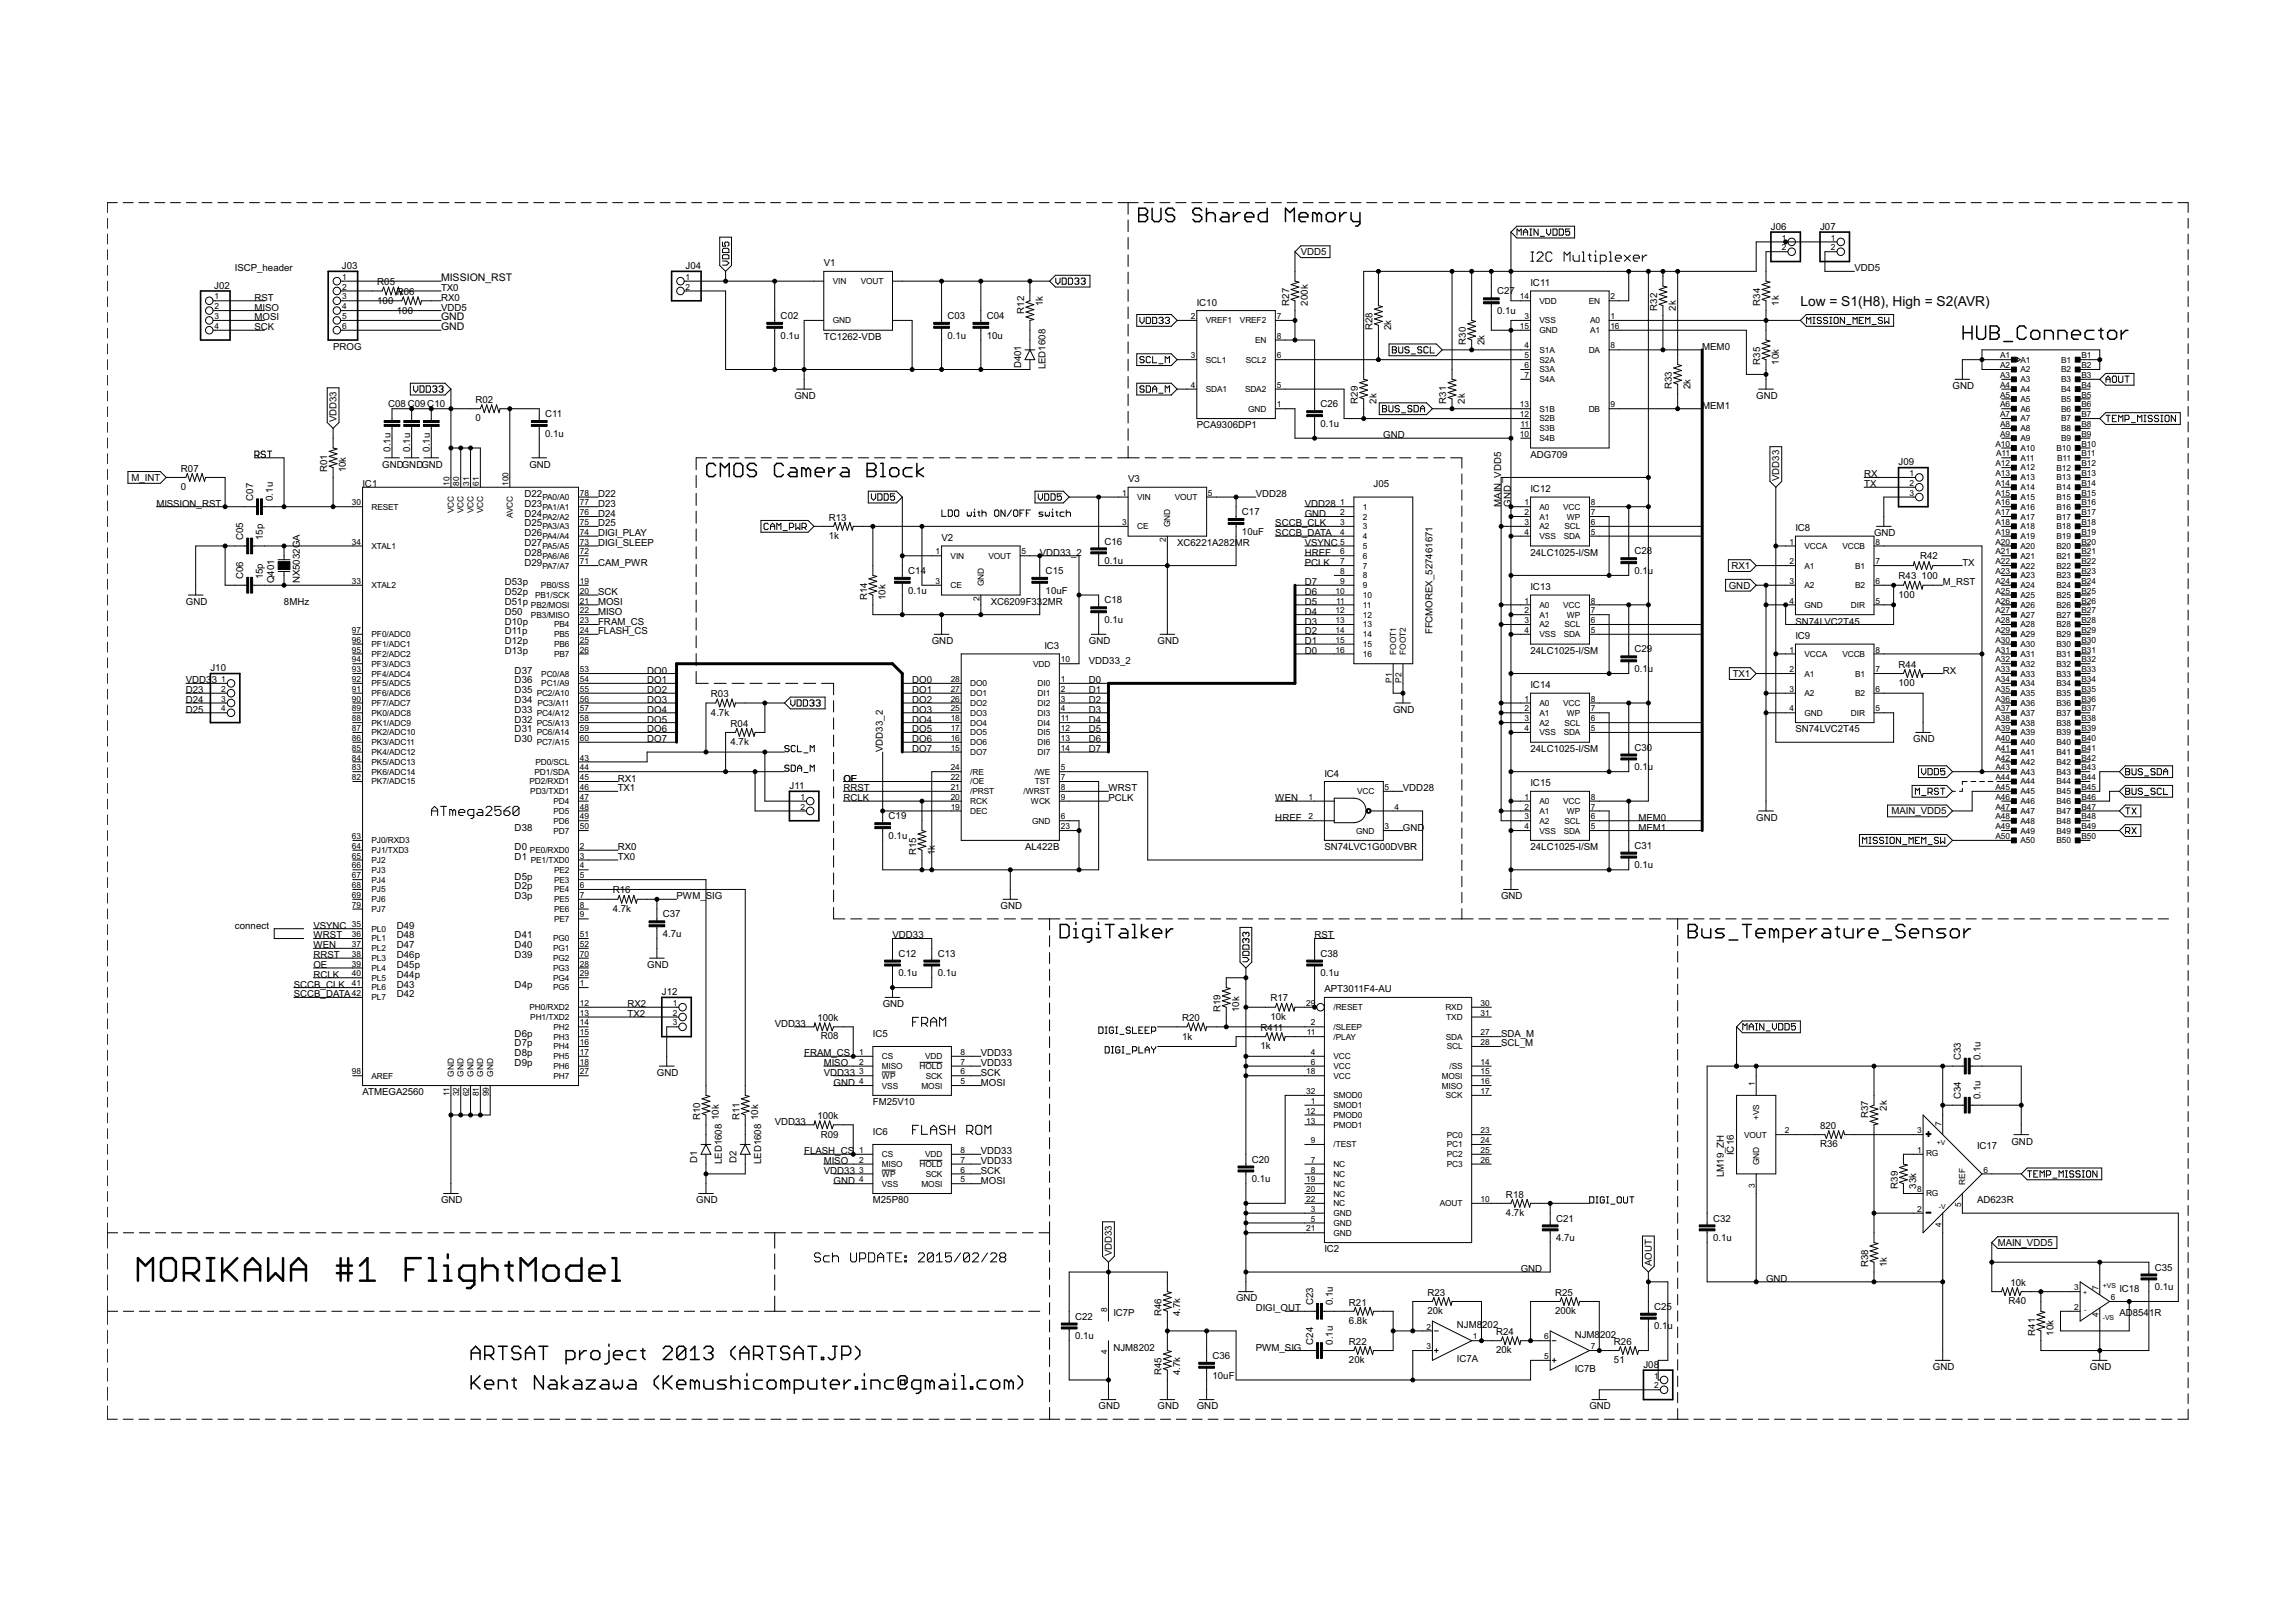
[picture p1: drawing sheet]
<svg xmlns="http://www.w3.org/2000/svg" width="297mm" height="210mm" viewBox="0 0 297 210" stroke-linecap="round" stroke-linejoin="round" font-family="sans-serif">
<defs><g id="words">
<text font-size="2" x="232.9" y="39.6">Low = S1(H8), High = S2(AVR)</text>
<g font-size="1.5">
<text x="57.1" y="41.5">GND</text>
<text x="57.1" y="36.4">MISSION_RST</text>
<text x="57.1" y="42.7">GND</text>
</g>
<g font-size="1.4">
<text x="229.1" y="29.7">J06</text>
<text x="235.5" y="29.7">J07</text>
<text x="30.4" y="35.1">ISCP_header</text>
<text x="44.2" y="34.8">J03</text>
<text x="88.7" y="34.8">J04</text>
<text x="106.6" y="34.5">V1</text>
<text x="168.3" y="33">VDD5</text>
<text x="239.9" y="35.1">VDD5</text>
<text x="27.7" y="37.3">J02</text>
<text x="32.9" y="41.5">MOSI</text>
<text x="32.9" y="40.2">MISO</text>
<text x="32.9" y="38.9">RST</text>
<text x="48.8" y="39.3">100</text>
<text x="48.8" y="36.9">R05</text>
<text x="51.3" y="40.6">100</text>
<text x="51.3" y="38.2">R06</text>
<text x="57.1" y="40.2">VDD5</text>
<text x="57.1" y="38.9">RX0</text>
<text x="57.1" y="37.7">TX0</text>
<text x="101" y="41.3">C02</text>
<text x="122.6" y="41.3">C03</text>
<text x="127.7" y="41.3">C04</text>
<text x="132.5" y="40.6" transform="rotate(-90 132.5 40.6)">R12</text>
<text x="134.9" y="39.6" transform="rotate(-90 134.9 39.6)">1k</text>
<text x="154.8" y="39.6">IC10</text>
<text x="166.8" y="39.6" transform="rotate(-90 166.8 39.6)">R27</text>
<text x="169.2" y="39.6" transform="rotate(-90 169.2 39.6)">200k</text>
<text x="193.7" y="40.6">0.1u</text>
<text x="193.7" y="38.1">C27</text>
<text x="198" y="37">IC11</text>
<text x="214.4" y="40.2" transform="rotate(-90 214.4 40.2)">R32</text>
<text x="216.8" y="40.2" transform="rotate(-90 216.8 40.2)">2k</text>
<text x="227.7" y="39.6" transform="rotate(-90 227.7 39.6)">R34</text>
<text x="230.1" y="39.6" transform="rotate(-90 230.1 39.6)">1k</text>
<text x="32.9" y="42.7">SCK</text>
<text x="43.1" y="45.3">PROG</text>
<text x="101" y="43.8">0.1u</text>
<text x="106.6" y="44">TC1262-VDB</text>
<text x="122.6" y="43.8">0.1u</text>
<text x="127.7" y="43.8">10u</text>
<text x="132.1" y="47.7" transform="rotate(-90 132.1 47.7)">D401</text>
<text x="135.3" y="47.8" transform="rotate(-90 135.3 47.8)">LED1608</text>
<text x="177.6" y="42.7" transform="rotate(-90 177.6 42.7)">R28</text>
<text x="180" y="42.7" transform="rotate(-90 180 42.7)">2k</text>
<text x="189.6" y="44.6" transform="rotate(-90 189.6 44.6)">R30</text>
<text x="192" y="44.6" transform="rotate(-90 192 44.6)">2k</text>
<text x="220.2" y="45.3">MEM0</text>
<text x="227.7" y="47.2" transform="rotate(-90 227.7 47.2)">R35</text>
<text x="230.1" y="47.2" transform="rotate(-90 230.1 47.2)">10k</text>
<text x="50.2" y="52.7">C08 C09 C10</text>
<text x="61.5" y="52.1">R02</text>
<text x="70.5" y="54">C11</text>
<text x="102.8" y="51.6">GND</text>
<text x="170.8" y="52.7">C26</text>
<text x="175.7" y="52.3" transform="rotate(-90 175.7 52.3)">R29</text>
<text x="178.1" y="52.3" transform="rotate(-90 178.1 52.3)">2k</text>
<text x="187.1" y="52.3" transform="rotate(-90 187.1 52.3)">R31</text>
<text x="189.5" y="52.3" transform="rotate(-90 189.5 52.3)">2k</text>
<text x="216.3" y="50.3" transform="rotate(-90 216.3 50.3)">R33</text>
<text x="218.7" y="50.3" transform="rotate(-90 218.7 50.3)">2k</text>
<text x="220.2" y="52.9">MEM1</text>
<text x="227.2" y="51.6">GND</text>
<text x="252.6" y="50.3">GND</text>
<text x="43.5" y="54.7" transform="rotate(-90 43.5 54.7)">VDD33</text>
<text x="50.5" y="58.5" transform="rotate(-90 50.5 58.5)">0.1u</text>
<text x="53.1" y="58.5" transform="rotate(-90 53.1 58.5)">0.1u</text>
<text x="55.6" y="58.5" transform="rotate(-90 55.6 58.5)">0.1u</text>
<text x="61.5" y="54.5">0</text>
<text x="70.5" y="56.5">0.1u</text>
<text x="154.8" y="55.4">PCA9306DP1</text>
<text x="170.8" y="55.2">0.1u</text>
<text x="179" y="56.7">GND</text>
<text x="198" y="59.2">ADG709</text>
<text x="17" y="62.2">M_INT</text>
<text x="20.2" y="65.6">MISSION_RST</text>
<text x="23.4" y="63.4">0</text>
<text x="23.4" y="61">R07</text>
<text x="32.7" y="64.8" transform="rotate(-90 32.7 64.8)">C07</text>
<text x="35.3" y="64.8" transform="rotate(-90 35.3 64.8)">0.1u</text>
<text x="42.3" y="61.1" transform="rotate(-90 42.3 61.1)">R01</text>
<text x="44.7" y="61.1" transform="rotate(-90 44.7 61.1)">10k</text>
<text x="46.9" y="63">IC1</text>
<text x="49.4" y="60.5">GNDGNDGND</text>
<text x="67.9" y="64.3">D22</text>
<text x="67.9" y="65.6">D23</text>
<text x="68.5" y="60.5">GND</text>
<text x="77.4" y="65.6">D23</text>
<text x="77.4" y="64.3">D22</text>
<text x="145.9" y="62.4">V3</text>
<text x="162.5" y="64.3">VDD28</text>
<text x="168.8" y="65.6">VDD28</text>
<text x="177.7" y="63">J05</text>
<text x="194.2" y="65.6" transform="rotate(-90 194.2 65.6)">MAIN_VDD5</text>
<text x="195.5" y="65.6" transform="rotate(-90 195.5 65.6)">GND</text>
<text x="198" y="63.7">IC12</text>
<text x="230.2" y="62.3" transform="rotate(-90 230.2 62.3)">VDD33</text>
<text x="241.2" y="61.8">RX</text>
<text x="241.2" y="63">TX</text>
<text x="245.6" y="60.2">J09</text>
<text x="31.5" y="69.9" transform="rotate(-90 31.5 69.9)">C05</text>
<text x="34" y="69.9" transform="rotate(-90 34 69.9)">15p</text>
<text x="67.9" y="66.9">D24</text>
<text x="67.9" y="68.1">D25</text>
<text x="67.9" y="69.4">D26</text>
<text x="67.9" y="70.7">D27</text>
<text x="67.9" y="71.9">D28</text>
<text x="77.4" y="70.7">DIGI_SLEEP</text>
<text x="77.4" y="69.4">DIGI_PLAY</text>
<text x="77.4" y="68.1">D25</text>
<text x="77.4" y="66.9">D24</text>
<text x="107.2" y="69.8">1k</text>
<text x="107.2" y="67.4">R13</text>
<text x="121.8" y="70">V2</text>
<text x="134.5" y="71.9">VDD33_2</text>
<text x="142.9" y="70.5">C16</text>
<text x="152.3" y="70.7">XC6221A282MR</text>
<text x="160.7" y="69.2">10uF</text>
<text x="160.7" y="66.7">C17</text>
<text x="165" y="69.4">SCCB_DATA</text>
<text x="165" y="68.1">SCCB_CLK</text>
<text x="168.8" y="66.9">GND</text>
<text x="168.8" y="71.9">HREF</text>
<text x="168.8" y="70.7">VSYNC</text>
<text x="198" y="71.9">24LC1025-I/SM</text>
<text x="211.5" y="71.7">C28</text>
<text x="232.3" y="68.8">IC8</text>
<text x="242.4" y="69.4">GND</text>
<text x="31.5" y="75" transform="rotate(-90 31.5 75)">C06</text>
<text x="34" y="75" transform="rotate(-90 34 75)">15p</text>
<text x="35.5" y="75.5" transform="rotate(-90 35.5 75.5)">Q401</text>
<text x="38.8" y="75.5" transform="rotate(-90 38.8 75.5)">NX5032GA</text>
<text x="65.3" y="77">D52p</text>
<text x="65.3" y="75.7">D53p</text>
<text x="67.9" y="73.2">D29</text>
<text x="77.4" y="77">SCK</text>
<text x="77.4" y="73.2">CAM_PWR</text>
<text x="112.2" y="77.6" transform="rotate(-90 112.2 77.6)">R14</text>
<text x="114.6" y="77.6" transform="rotate(-90 114.6 77.6)">10k</text>
<text x="117.5" y="76.8">0.1u</text>
<text x="117.5" y="74.3">C14</text>
<text x="135.3" y="76.8">10uF</text>
<text x="135.3" y="74.3">C15</text>
<text x="142.9" y="73">0.1u</text>
<text x="168.8" y="73.2">PCLK</text>
<text x="168.8" y="77">D6</text>
<text x="168.8" y="75.7">D7</text>
<text x="198" y="76.4">IC13</text>
<text x="211.5" y="74.3">0.1u</text>
<text x="223.7" y="76.2">GND</text>
<text x="224" y="73.6">RX1</text>
<text x="245.6" y="77.4">100</text>
<text x="245.6" y="75">R43</text>
<text x="248.4" y="72.3">R42</text>
<text x="248.6" y="75">100</text>
<text x="251.3" y="75.7">M_RST</text>
<text x="253.9" y="73.2">TX</text>
<text x="24" y="78.3">GND</text>
<text x="36.7" y="78.3">8MHz</text>
<text x="65.3" y="82.1">D11p</text>
<text x="65.3" y="80.8">D10p</text>
<text x="65.3" y="83.4">D12p</text>
<text x="65.3" y="79.6">D50</text>
<text x="65.3" y="78.3">D51p</text>
<text x="77.4" y="78.3">MOSI</text>
<text x="77.4" y="79.6">MISO</text>
<text x="77.4" y="80.8">FRAM_CS</text>
<text x="77.4" y="82.1">FLASH_CS</text>
<text x="120.5" y="83.4">GND</text>
<text x="128.2" y="78.3">XC6209F33</text>
<text x="134.9" y="78.3">2MR</text>
<text x="135.1" y="84">IC3</text>
<text x="140.9" y="83.4">GND</text>
<text x="142.9" y="80.6">0.1u</text>
<text x="142.9" y="78.1">C18</text>
<text x="149.8" y="83.4">GND</text>
<text x="168.8" y="83.4">D1</text>
<text x="168.8" y="82.1">D2</text>
<text x="168.8" y="80.8">D3</text>
<text x="168.8" y="78.3">D5</text>
<text x="168.8" y="79.6">D4</text>
<text x="185.3" y="82.1" transform="rotate(-90 185.3 82.1)">FFCMOREX_527461671</text>
<text x="232.3" y="80.8">SN74LVC2T45</text>
<text x="232.3" y="82.7">IC9</text>
<text x="24" y="88.4">VDD3</text>
<text x="24" y="89.7">D23</text>
<text x="27.2" y="86.9">J10</text>
<text x="27.4" y="88.4">3</text>
<text x="65.3" y="84.6">D13p</text>
<text x="66.6" y="87.2">D37</text>
<text x="66.6" y="88.4">D36</text>
<text x="66.6" y="89.7">D35</text>
<text x="83.7" y="87.2">DO0</text>
<text x="83.7" y="88.4">DO1</text>
<text x="83.7" y="89.7">DO2</text>
<text x="118" y="88.4">DO0</text>
<text x="118" y="89.7">DO1</text>
<text x="140.9" y="88.4">D0</text>
<text x="140.9" y="89.7">D1</text>
<text x="140.9" y="85.9">VDD33_2</text>
<text x="168.8" y="84.6">D0</text>
<text x="198" y="84.6">24LC1025-I/SM</text>
<text x="198" y="89.1">IC14</text>
<text x="211.5" y="87">0.1u</text>
<text x="211.5" y="84.4">C29</text>
<text x="224.2" y="87.6">TX1</text>
<text x="245.6" y="88.8">100</text>
<text x="245.6" y="86.4">R44</text>
<text x="251.3" y="87.2">RX</text>
<text x="24" y="92.2">D25</text>
<text x="24" y="91">D24</text>
<text x="66.6" y="91">D34</text>
<text x="66.6" y="92.2">D33</text>
<text x="66.6" y="93.5">D32</text>
<text x="66.6" y="94.8">D31</text>
<text x="83.7" y="91">DO3</text>
<text x="83.7" y="92.2">DO4</text>
<text x="83.7" y="93.5">DO5</text>
<text x="83.7" y="94.8">DO6</text>
<text x="92" y="92.6">4.7k</text>
<text x="92" y="90.2">R03</text>
<text x="94.5" y="94">R04</text>
<text x="118" y="91">DO2</text>
<text x="118" y="92.2">DO3</text>
<text x="118" y="93.5">DO4</text>
<text x="118" y="94.8">DO5</text>
<text x="140.9" y="91">D2</text>
<text x="140.9" y="92.2">D3</text>
<text x="140.9" y="94.8">D5</text>
<text x="140.9" y="93.5">D4</text>
<text x="180.2" y="92.2">GND</text>
<text x="232.3" y="94.8">SN74LVC2T45</text>
<text x="66.6" y="96.1">D30</text>
<text x="79.9" y="101.1">RX1</text>
<text x="83.7" y="96.1">DO7</text>
<text x="94.5" y="96.4">4.7k</text>
<text x="109.1" y="101.1">OE</text>
<text x="114.2" y="97.3" transform="rotate(-90 114.2 97.3)">VDD33_2</text>
<text x="118" y="96.1">DO6</text>
<text x="118" y="97.3">DO7</text>
<text x="140.9" y="96.1">D6</text>
<text x="140.9" y="97.3">D7</text>
<text x="171.3" y="100.5">IC4</text>
<text x="198" y="97.3">24LC1025-I/SM</text>
<text x="198" y="101.8">IC15</text>
<text x="211.5" y="99.7">0.1u</text>
<text x="211.5" y="97.1">C30</text>
<text x="247.5" y="96.1">GND</text>
<text x="66.6" y="107.5">D38</text>
<text x="79.9" y="102.4">TX1</text>
<text x="102.1" y="102.1">J11</text>
<text x="109.1" y="103.7">RCLK</text>
<text x="109.1" y="102.4">RRST</text>
<text x="115" y="106">C19</text>
<text x="143.4" y="103.7">PCLK</text>
<text x="143.4" y="102.4">WRST</text>
<text x="165" y="106.2">HREF</text>
<text x="165" y="103.7">WEN</text>
<text x="181.5" y="107.5">GND</text>
<text x="181.5" y="102.4">VDD28</text>
<text x="212" y="106.2">MEM0</text>
<text x="212" y="107.5">MEM1</text>
<text x="227.2" y="106.2">GND</text>
<text x="244.7" y="105.4">MAIN_VDD5</text>
<text x="66.6" y="110">D0</text>
<text x="66.6" y="111.3">D1</text>
<text x="66.6" y="113.8">D5p</text>
<text x="79.9" y="110">RX0</text>
<text x="79.9" y="111.3">TX0</text>
<text x="115" y="108.6">0.1u</text>
<text x="118.5" y="110.7" transform="rotate(-90 118.5 110.7)">R15</text>
<text x="120.9" y="110.7" transform="rotate(-90 120.9 110.7)">1k</text>
<text x="132.6" y="110">AL422B</text>
<text x="171.3" y="110">SN74LVC1G00DVBR</text>
<text x="198" y="110">24LC1025-I/SM</text>
<text x="211.5" y="112.4">0.1u</text>
<text x="211.5" y="109.8">C31</text>
<text x="66.6" y="115.1">D2p</text>
<text x="66.6" y="116.4">D3p</text>
<text x="79.3" y="118">4.7k</text>
<text x="79.3" y="115.6">R16</text>
<text x="85.8" y="118.7">C37</text>
<text x="87.5" y="116.4">PWM_SIG</text>
<text x="129.4" y="117.6">GND</text>
<text x="194.2" y="116.4">GND</text>
<text x="30.4" y="120.2">connect</text>
<text x="40.6" y="120.2">VSYNC</text>
<text x="40.6" y="122.7">WEN</text>
<text x="40.6" y="124">RRST</text>
<text x="40.6" y="125.3">OE</text>
<text x="40.6" y="121.4">WRST</text>
<text x="51.3" y="120.2">D49</text>
<text x="51.3" y="121.4">D48</text>
<text x="51.3" y="122.7">D47</text>
<text x="51.3" y="124">D46p</text>
<text x="51.3" y="125.3">D45p</text>
<text x="66.6" y="124">D39</text>
<text x="66.6" y="121.4">D41</text>
<text x="66.6" y="122.7">D40</text>
<text x="83.7" y="125.3">GND</text>
<text x="85.8" y="121.3">4.7u</text>
<text x="115.5" y="121.4">VDD33</text>
<text x="116.2" y="123.8">C12</text>
<text x="121.3" y="123.8">C13</text>
<text x="170.1" y="121.4">RST</text>
<text x="170.8" y="123.8">C38</text>
<text x="38" y="129.1">SCCB_DATA</text>
<text x="38" y="127.8">SCCB_CLK</text>
<text x="40.6" y="126.5">RCLK</text>
<text x="51.3" y="126.5">D44p</text>
<text x="51.3" y="127.8">D43</text>
<text x="51.3" y="129.1">D42</text>
<text x="66.6" y="127.8">D4p</text>
<text x="81.2" y="130.3">RX2</text>
<text x="81.2" y="131.6">TX2</text>
<text x="85.6" y="128.7">J12</text>
<text x="114.2" y="130.3">GND</text>
<text x="116.2" y="126.3">0.1u</text>
<text x="121.3" y="126.3">0.1u</text>
<text x="157.9" y="131" transform="rotate(-90 157.9 131)">R19</text>
<text x="160.3" y="131" transform="rotate(-90 160.3 131)">10k</text>
<text x="164.4" y="132">10k</text>
<text x="164.4" y="129.6">R17</text>
<text x="170.8" y="126.3">0.1u</text>
<text x="171.3" y="128.4">APT3011F4-AU</text>
<text x="66.6" y="134.1">D6p</text>
<text x="66.6" y="135.4">D7p</text>
<text x="66.6" y="136.7">D8p</text>
<text x="66.6" y="138">D9p</text>
<text x="100.2" y="132.9">VDD33</text>
<text x="104" y="136.7">FRAM_CS</text>
<text x="105.8" y="132.1">100k</text>
<text x="106.2" y="134.5">R08</text>
<text x="106.6" y="138">MISO</text>
<text x="112.9" y="134.1">IC5</text>
<text x="126.9" y="136.7">VDD33</text>
<text x="126.9" y="138">VDD33</text>
<text x="152.9" y="134.5">1k</text>
<text x="152.9" y="132.1">R20</text>
<text x="163.1" y="135.8">1k</text>
<text x="163.1" y="133.4">R411</text>
<text x="194.2" y="134.1">SDA_M</text>
<text x="194.2" y="135.4">SCL_M</text>
<text x="253.7" y="137.2" transform="rotate(-90 253.7 137.2)">C33</text>
<text x="256.2" y="137.2" transform="rotate(-90 256.2 137.2)">0.1u</text>
<text x="46.9" y="141.8">ATMEGA2560</text>
<text x="85" y="139.2">GND</text>
<text x="106.6" y="139.2">VDD33</text>
<text x="107.9" y="140.5">GND</text>
<text x="112.9" y="143">FM25V10</text>
<text x="126.9" y="139.2">SCK</text>
<text x="126.9" y="140.5">MOSI</text>
<text x="244.1" y="143.7" transform="rotate(-90 244.1 143.7)">2k</text>
<text x="253.7" y="142.3" transform="rotate(-90 253.7 142.3)">C34</text>
<text x="256.2" y="142.3" transform="rotate(-90 256.2 142.3)">0.1u</text>
<text x="90.6" y="144.9" transform="rotate(-90 90.6 144.9)">R10</text>
<text x="93" y="144.9" transform="rotate(-90 93 144.9)">10k</text>
<text x="95.7" y="144.9" transform="rotate(-90 95.7 144.9)">R11</text>
<text x="98.1" y="144.9" transform="rotate(-90 98.1 144.9)">10k</text>
<text x="100.2" y="145.6">VDD33</text>
<text x="104" y="149.4">FLASH_CS</text>
<text x="105.8" y="144.8">100k</text>
<text x="106.2" y="147.2">R09</text>
<text x="112.9" y="146.8">IC6</text>
<text x="126.9" y="149.4">VDD33</text>
<text x="224.3" y="149.5" transform="rotate(-90 224.3 149.5)">IC16</text>
<text x="235.5" y="146.1">820</text>
<text x="235.5" y="148.5">R36</text>
<text x="241.7" y="144.7" transform="rotate(-90 241.7 144.7)">R37</text>
<text x="255.8" y="148.7">IC17</text>
<text x="260.2" y="148.1">GND</text>
<text x="57.1" y="155.7">GND</text>
<text x="90.1" y="155.7">GND</text>
<text x="90.2" y="150.5" transform="rotate(-90 90.2 150.5)">D1</text>
<text x="93.4" y="150.7" transform="rotate(-90 93.4 150.7)">LED1608</text>
<text x="95.3" y="150.5" transform="rotate(-90 95.3 150.5)">D2</text>
<text x="98.5" y="150.7" transform="rotate(-90 98.5 150.7)">LED1608</text>
<text x="106.6" y="150.7">MISO</text>
<text x="106.6" y="151.9">VDD33</text>
<text x="107.9" y="153.2">GND</text>
<text x="112.9" y="155.7">M25P80</text>
<text x="126.9" y="151.9">SCK</text>
<text x="126.9" y="153.2">MOSI</text>
<text x="126.9" y="150.7">VDD33</text>
<text x="161.9" y="153">0.1u</text>
<text x="161.9" y="150.5">C20</text>
<text x="194.8" y="155">R18</text>
<text x="223" y="152.3" transform="rotate(-90 223 152.3)">LM19_ZH</text>
<text x="245.5" y="153.8" transform="rotate(-90 245.5 153.8)">R39</text>
<text x="247.9" y="153.8" transform="rotate(-90 247.9 153.8)">33k</text>
<text x="255.8" y="155.7">AD623R</text>
<text x="194.8" y="157.4">4.7k</text>
<text x="201.3" y="160.6">4.7u</text>
<text x="201.3" y="158.1">C21</text>
<text x="221.6" y="160.6">0.1u</text>
<text x="221.6" y="158.1">C32</text>
<text x="258.4" y="161.3">MAIN_VDD5</text>
<text x="143.8" y="162.6" transform="rotate(-90 143.8 162.6)">VDD33</text>
<text x="171.3" y="162.1">IC2</text>
<text x="184.7" y="167.7">R23</text>
<text x="196.7" y="164.6">GND</text>
<text x="201.2" y="167.7">R25</text>
<text x="213.7" y="163.9" transform="rotate(-90 213.7 163.9)">AOUT</text>
<text x="228.5" y="165.9">GND</text>
<text x="241.7" y="164" transform="rotate(-90 241.7 164)">R38</text>
<text x="244.1" y="164" transform="rotate(-90 244.1 164)">1k</text>
<text x="260.1" y="166.4">10k</text>
<text x="274.2" y="167.2">IC18</text>
<text x="278.8" y="167">0.1u</text>
<text x="278.8" y="164.4">C35</text>
<text x="139.1" y="173.3">0.1u</text>
<text x="139.1" y="170.8">C22</text>
<text x="144" y="170.3">IC7P</text>
<text x="150.3" y="170.3" transform="rotate(-90 150.3 170.3)">R46</text>
<text x="152.7" y="170.3" transform="rotate(-90 152.7 170.3)">4.7k</text>
<text x="159.9" y="168.4">GND</text>
<text x="162.5" y="169.7">DIGI_OUT</text>
<text x="169.9" y="168.9" transform="rotate(-90 169.9 168.9)">C23</text>
<text x="172.4" y="168.9" transform="rotate(-90 172.4 168.9)">0.1u</text>
<text x="174.5" y="171.3">6.8k</text>
<text x="174.5" y="168.9">R21</text>
<text x="184.7" y="170.1">20k</text>
<text x="188.5" y="171.9">NJM8</text>
<text x="191.8" y="171.9">202</text>
<text x="193.6" y="172.8">R24</text>
<text x="201.2" y="170.1">200k</text>
<text x="203.7" y="173.1">NJM8</text>
<text x="207" y="173.1">202</text>
<text x="214" y="172">0.1u</text>
<text x="214" y="169.5">C25</text>
<text x="259.8" y="168.8">R40</text>
<text x="263.3" y="172.9" transform="rotate(-90 263.3 172.9)">R41</text>
<text x="265.7" y="172.9" transform="rotate(-90 265.7 172.9)">10k</text>
<text x="274.2" y="170.3">AD854</text>
<text x="278" y="170.3">1R</text>
<text x="144" y="174.8">NJM8202</text>
<text x="150.3" y="177.9" transform="rotate(-90 150.3 177.9)">R45</text>
<text x="152.7" y="177.9" transform="rotate(-90 152.7 177.9)">4.7k</text>
<text x="156.9" y="178.4">10uF</text>
<text x="156.9" y="175.9">C36</text>
<text x="162.5" y="174.8">PWM_SIG</text>
<text x="169.9" y="174" transform="rotate(-90 169.9 174)">C24</text>
<text x="172.4" y="174" transform="rotate(-90 172.4 174)">0.1u</text>
<text x="174.5" y="176.4">20k</text>
<text x="174.5" y="174">R22</text>
<text x="188.5" y="176.3">IC7A</text>
<text x="193.6" y="175.2">20k</text>
<text x="203.7" y="177.6">IC7B</text>
<text x="208.8" y="176.4">51</text>
<text x="208.8" y="174">R26</text>
<text x="212.6" y="177">J08</text>
<text x="250.1" y="177.3">GND</text>
<text x="270.4" y="177.3">GND</text>
<text x="142.1" y="182.4">GND</text>
<text x="149.8" y="182.4">GND</text>
<text x="154.8" y="182.4">GND</text>
<text x="205.6" y="182.4">GND</text>
</g>
<g font-size="1.2">
<text x="230.5" y="31.1">1</text>
<text x="230.5" y="32.4">2</text>
<text x="236.9" y="31.1">1</text>
<text x="236.9" y="32.4">2</text>
<text x="27.8" y="38.7">1</text>
<text x="27.8" y="40">2</text>
<text x="27.8" y="41.3">3</text>
<text x="44.3" y="36.2">1</text>
<text x="44.3" y="37.5">2</text>
<text x="44.3" y="38.7">3</text>
<text x="44.3" y="40">4</text>
<text x="44.3" y="41.3">5</text>
<text x="88.7" y="36.2">1</text>
<text x="88.7" y="37.5">2</text>
<text x="107.7" y="36.8">VIN</text>
<text x="107.7" y="41.8">GND</text>
<text x="111.4" y="36.8">VOUT</text>
<text x="154.1" y="41.3">2</text>
<text x="156" y="41.8">VREF1</text>
<text x="160.4" y="41.8">VREF2</text>
<text x="165.2" y="41.3">7</text>
<text x="196.6" y="38.7">14</text>
<text x="197.2" y="41.3">3</text>
<text x="199.2" y="41.8">VSS</text>
<text x="199.2" y="39.3">VDD</text>
<text x="205.5" y="39.3">EN</text>
<text x="205.7" y="41.8">A0</text>
<text x="208.3" y="38.7">2</text>
<text x="208.3" y="41.3">1</text>
<text x="27.8" y="42.6">4</text>
<text x="44.3" y="42.6">6</text>
<text x="154.1" y="46.4">3</text>
<text x="156" y="46.9">SCL1</text>
<text x="161.2" y="46.9">SCL2</text>
<text x="162.4" y="44.4">EN</text>
<text x="165.2" y="46.4">6</text>
<text x="165.2" y="43.8">8</text>
<text x="196.6" y="42.6">15</text>
<text x="197.2" y="45.1">4</text>
<text x="197.2" y="46.4">5</text>
<text x="197.2" y="47.6">6</text>
<text x="199.2" y="43.1">GND</text>
<text x="199.2" y="45.7">S1A</text>
<text x="199.2" y="46.9">S2A</text>
<text x="205.5" y="45.7">DA</text>
<text x="205.7" y="43.1">A1</text>
<text x="208.3" y="45.1">8</text>
<text x="208.3" y="42.6">16</text>
<text x="258.8" y="46.4">A1</text>
<text x="258.8" y="47.6">A2</text>
<text x="261.4" y="46.9">A1</text>
<text x="266.7" y="46.9">B1</text>
<text x="269.3" y="46.4">B1</text>
<text x="269.3" y="47.6">B2</text>
<text x="154.1" y="50.2">4</text>
<text x="156" y="50.7">SDA1</text>
<text x="161.1" y="50.7">SDA2</text>
<text x="161.5" y="53.3">GND</text>
<text x="165.2" y="50.2">5</text>
<text x="165.2" y="52.7">1</text>
<text x="196.6" y="52.7">13</text>
<text x="196.6" y="54">12</text>
<text x="197.2" y="48.9">7</text>
<text x="199.2" y="48.2">S3A</text>
<text x="199.2" y="49.5">S4A</text>
<text x="199.2" y="53.3">S1B</text>
<text x="205.5" y="53.3">DB</text>
<text x="208.3" y="52.7">9</text>
<text x="258.8" y="48.9">A3</text>
<text x="258.8" y="50.2">A4</text>
<text x="258.8" y="51.4">A5</text>
<text x="258.8" y="52.7">A6</text>
<text x="258.8" y="54">A7</text>
<text x="261.4" y="48.2">A2</text>
<text x="261.4" y="49.5">A3</text>
<text x="261.4" y="50.7">A4</text>
<text x="261.4" y="52">A5</text>
<text x="261.4" y="53.3">A6</text>
<text x="266.7" y="48.2">B2</text>
<text x="266.7" y="49.5">B3</text>
<text x="266.7" y="50.7">B4</text>
<text x="266.7" y="52">B5</text>
<text x="266.7" y="53.3">B6</text>
<text x="269.3" y="48.9">B3</text>
<text x="269.3" y="50.2">B4</text>
<text x="269.3" y="51.4">B5</text>
<text x="269.3" y="52.7">B6</text>
<text x="269.3" y="54">B7</text>
<text x="196.6" y="56.5">10</text>
<text x="196.7" y="55.2">11</text>
<text x="199.2" y="54.5">S2B</text>
<text x="199.2" y="55.8">S3B</text>
<text x="199.2" y="57.1">S4B</text>
<text x="258.2" y="57.8">A10</text>
<text x="258.2" y="59.1">A11</text>
<text x="258.8" y="55.2">A8</text>
<text x="258.8" y="56.5">A9</text>
<text x="261.4" y="54.5">A7</text>
<text x="261.4" y="55.8">A8</text>
<text x="261.4" y="57.1">A9</text>
<text x="261.4" y="58.3">A10</text>
<text x="261.4" y="59.6">A11</text>
<text x="266.1" y="58.3">B10</text>
<text x="266.1" y="59.6">B11</text>
<text x="266.7" y="54.5">B7</text>
<text x="266.7" y="55.8">B8</text>
<text x="266.7" y="57.1">B9</text>
<text x="269.3" y="55.2">B8</text>
<text x="269.3" y="56.5">B9</text>
<text x="269.3" y="57.8">B10</text>
<text x="269.3" y="59.1">B11</text>
<text x="45.5" y="65.4">30</text>
<text x="48.1" y="66">RESET</text>
<text x="58.2" y="62.9" transform="rotate(-90 58.2 62.9)">10</text>
<text x="59.4" y="62.9" transform="rotate(-90 59.4 62.9)">80</text>
<text x="60.7" y="62.9" transform="rotate(-90 60.7 62.9)">31</text>
<text x="62" y="62.9" transform="rotate(-90 62 62.9)">61</text>
<text x="65.8" y="62.9" transform="rotate(-90 65.8 62.9)">100</text>
<text x="70.2" y="66">PA1/A1</text>
<text x="70.2" y="64.7">PA0/A0</text>
<text x="75" y="65.4">77</text>
<text x="75" y="64.1">78</text>
<text x="145.2" y="64.1">1</text>
<text x="147.1" y="64.7">VIN</text>
<text x="152" y="64.7">VOUT</text>
<text x="156.3" y="64.1">5</text>
<text x="173.4" y="65.4">1</text>
<text x="176.3" y="66">1</text>
<text x="197.2" y="65.4">1</text>
<text x="199.2" y="66">A0</text>
<text x="202.2" y="66">VCC</text>
<text x="205.8" y="65.4">8</text>
<text x="247" y="61.6">1</text>
<text x="247" y="62.9">2</text>
<text x="247" y="64.1">3</text>
<text x="258.2" y="60.3">A12</text>
<text x="258.2" y="61.6">A13</text>
<text x="258.2" y="62.9">A14</text>
<text x="258.2" y="64.1">A15</text>
<text x="258.2" y="65.4">A16</text>
<text x="261.4" y="60.9">A12</text>
<text x="261.4" y="62.2">A13</text>
<text x="261.4" y="63.4">A14</text>
<text x="261.4" y="64.7">A15</text>
<text x="261.4" y="66">A16</text>
<text x="266.1" y="60.9">B12</text>
<text x="266.1" y="62.2">B13</text>
<text x="266.1" y="63.4">B14</text>
<text x="266.1" y="64.7">B15</text>
<text x="266.1" y="66">B16</text>
<text x="269.3" y="60.3">B12</text>
<text x="269.3" y="61.6">B13</text>
<text x="269.3" y="62.9">B14</text>
<text x="269.3" y="64.1">B15</text>
<text x="269.3" y="65.4">B16</text>
<text x="45.5" y="70.5">34</text>
<text x="48.1" y="71">XTAL1</text>
<text x="58.7" y="66.4" transform="rotate(-90 58.7 66.4)">VCC</text>
<text x="60" y="66.4" transform="rotate(-90 60 66.4)">VCC</text>
<text x="61.2" y="66.4" transform="rotate(-90 61.2 66.4)">VCC</text>
<text x="62.5" y="66.4" transform="rotate(-90 62.5 66.4)">VCC</text>
<text x="66.3" y="67" transform="rotate(-90 66.3 67)">AVCC</text>
<text x="70.2" y="71">PA5/A5</text>
<text x="70.2" y="69.8">PA4/A4</text>
<text x="70.2" y="68.5">PA3/A3</text>
<text x="70.2" y="67.2">PA2/A2</text>
<text x="75" y="71.8">72</text>
<text x="75" y="70.5">73</text>
<text x="75" y="69.2">74</text>
<text x="75" y="67.9">75</text>
<text x="75" y="66.7">76</text>
<text x="121" y="71.8">1</text>
<text x="132.2" y="71.8">5</text>
<text x="145.2" y="67.9">3</text>
<text x="147.1" y="68.5">CE</text>
<text x="150.8" y="70.2" transform="rotate(-90 150.8 70.2)">2</text>
<text x="151.4" y="68.2" transform="rotate(-90 151.4 68.2)">GND</text>
<text x="173.4" y="66.7">2</text>
<text x="173.4" y="67.9">3</text>
<text x="173.4" y="69.2">4</text>
<text x="173.4" y="70.5">5</text>
<text x="173.4" y="71.8">6</text>
<text x="176.3" y="67.2">2</text>
<text x="176.3" y="68.5">3</text>
<text x="176.3" y="69.8">4</text>
<text x="176.3" y="71">5</text>
<text x="197.2" y="66.7">2</text>
<text x="197.2" y="67.9">3</text>
<text x="197.2" y="69.2">4</text>
<text x="199.2" y="67.2">A1</text>
<text x="199.2" y="68.5">A2</text>
<text x="199.2" y="69.8">VSS</text>
<text x="202.3" y="69.8">SDA</text>
<text x="202.4" y="68.5">SCL</text>
<text x="202.7" y="67.2">WP</text>
<text x="205.8" y="69.2">5</text>
<text x="205.8" y="67.9">6</text>
<text x="205.8" y="66.7">7</text>
<text x="231.5" y="70.5">1</text>
<text x="233.5" y="71">VCCA</text>
<text x="238.4" y="71">VCCB</text>
<text x="242.6" y="70.5">8</text>
<text x="258.2" y="66.7">A17</text>
<text x="258.2" y="67.9">A18</text>
<text x="258.2" y="69.2">A19</text>
<text x="258.2" y="70.5">A20</text>
<text x="258.2" y="71.8">A21</text>
<text x="261.4" y="67.2">A17</text>
<text x="261.4" y="68.5">A18</text>
<text x="261.4" y="69.8">A19</text>
<text x="261.4" y="71">A20</text>
<text x="266.1" y="67.2">B17</text>
<text x="266.1" y="68.5">B18</text>
<text x="266.1" y="69.8">B19</text>
<text x="266.1" y="71">B20</text>
<text x="269.3" y="66.7">B17</text>
<text x="269.3" y="67.9">B18</text>
<text x="269.3" y="69.2">B19</text>
<text x="269.3" y="70.5">B20</text>
<text x="269.3" y="71.8">B21</text>
<text x="45.5" y="75.6">33</text>
<text x="48.1" y="76.1">XTAL2</text>
<text x="69.2" y="77.4">PB1/SCK</text>
<text x="70" y="76.1">PB0/SS</text>
<text x="70.2" y="73.6">PA7/A7</text>
<text x="70.2" y="72.3">PA6/A6</text>
<text x="75" y="75.6">19</text>
<text x="75" y="76.8">20</text>
<text x="75" y="73">71</text>
<text x="121" y="75.6">3</text>
<text x="123" y="72.3">VIN</text>
<text x="123" y="76.1">CE</text>
<text x="126.7" y="77.8" transform="rotate(-90 126.7 77.8)">2</text>
<text x="127.3" y="75.8" transform="rotate(-90 127.3 75.8)">GND</text>
<text x="127.9" y="72.3">VOUT</text>
<text x="172.8" y="76.8">10</text>
<text x="173.4" y="73">7</text>
<text x="173.4" y="74.3">8</text>
<text x="173.4" y="75.6">9</text>
<text x="176.3" y="72.3">6</text>
<text x="176.3" y="73.6">7</text>
<text x="176.3" y="74.9">8</text>
<text x="176.3" y="76.1">9</text>
<text x="176.3" y="77.4">10</text>
<text x="231.5" y="73">2</text>
<text x="231.5" y="75.6">3</text>
<text x="233.5" y="73.6">A1</text>
<text x="233.5" y="76.1">A2</text>
<text x="240" y="73.6">B1</text>
<text x="240" y="76.1">B2</text>
<text x="242.6" y="73">7</text>
<text x="242.6" y="75.6">6</text>
<text x="258.2" y="73">A22</text>
<text x="258.2" y="74.3">A23</text>
<text x="258.2" y="75.6">A24</text>
<text x="258.2" y="76.8">A25</text>
<text x="261.4" y="72.3">A21</text>
<text x="261.4" y="73.6">A22</text>
<text x="261.4" y="74.9">A23</text>
<text x="261.4" y="76.1">A24</text>
<text x="261.4" y="77.4">A25</text>
<text x="266.1" y="72.3">B21</text>
<text x="266.1" y="73.6">B22</text>
<text x="266.1" y="74.9">B23</text>
<text x="266.1" y="76.1">B24</text>
<text x="266.1" y="77.4">B25</text>
<text x="269.3" y="73">B22</text>
<text x="269.3" y="74.3">B23</text>
<text x="269.3" y="75.6">B24</text>
<text x="269.3" y="76.8">B25</text>
<text x="45.5" y="83.2">96</text>
<text x="45.5" y="81.9">97</text>
<text x="48.1" y="83.7">PF1/ADC1</text>
<text x="48.1" y="82.5">PF0/ADC0</text>
<text x="68.7" y="78.7">PB2/MOSI</text>
<text x="68.7" y="79.9">PB3/MISO</text>
<text x="71.7" y="81.2">PB4</text>
<text x="71.7" y="82.5">PB5</text>
<text x="71.7" y="83.7">PB6</text>
<text x="75" y="78.1">21</text>
<text x="75" y="79.4">22</text>
<text x="75" y="80.6">23</text>
<text x="75" y="81.9">24</text>
<text x="75" y="83.2">25</text>
<text x="172.8" y="79.4">12</text>
<text x="172.8" y="80.6">13</text>
<text x="172.8" y="81.9">14</text>
<text x="172.8" y="83.2">15</text>
<text x="172.9" y="78.1">11</text>
<text x="176.3" y="78.7">11</text>
<text x="176.3" y="79.9">12</text>
<text x="176.3" y="81.2">13</text>
<text x="176.3" y="82.5">14</text>
<text x="176.3" y="83.7">15</text>
<text x="197.2" y="78.1">1</text>
<text x="197.2" y="79.4">2</text>
<text x="197.2" y="80.6">3</text>
<text x="197.2" y="81.9">4</text>
<text x="199.2" y="78.7">A0</text>
<text x="199.2" y="79.9">A1</text>
<text x="199.2" y="81.2">A2</text>
<text x="199.2" y="82.5">VSS</text>
<text x="202.2" y="78.7">VCC</text>
<text x="202.3" y="82.5">SDA</text>
<text x="202.4" y="81.2">SCL</text>
<text x="202.7" y="79.9">WP</text>
<text x="205.8" y="81.9">5</text>
<text x="205.8" y="80.6">6</text>
<text x="205.8" y="79.4">7</text>
<text x="205.8" y="78.1">8</text>
<text x="231.5" y="78.1">4</text>
<text x="233.5" y="78.7">GND</text>
<text x="239.5" y="78.7">DIR</text>
<text x="242.6" y="78.1">5</text>
<text x="258.2" y="78.1">A26</text>
<text x="258.2" y="79.4">A27</text>
<text x="258.2" y="80.6">A28</text>
<text x="258.2" y="81.9">A29</text>
<text x="258.2" y="83.2">A30</text>
<text x="261.4" y="78.7">A26</text>
<text x="261.4" y="79.9">A27</text>
<text x="261.4" y="81.2">A28</text>
<text x="261.4" y="82.5">A29</text>
<text x="261.4" y="83.7">A30</text>
<text x="266.1" y="78.7">B26</text>
<text x="266.1" y="79.9">B27</text>
<text x="266.1" y="81.2">B28</text>
<text x="266.1" y="82.5">B29</text>
<text x="266.1" y="83.7">B30</text>
<text x="269.3" y="78.1">B26</text>
<text x="269.3" y="79.4">B27</text>
<text x="269.3" y="80.6">B28</text>
<text x="269.3" y="81.9">B29</text>
<text x="269.3" y="83.2">B30</text>
<text x="28.6" y="88.3">1</text>
<text x="28.6" y="89.5">2</text>
<text x="45.5" y="89.5">91</text>
<text x="45.5" y="88.3">92</text>
<text x="45.5" y="87">93</text>
<text x="45.5" y="85.7">94</text>
<text x="45.5" y="84.5">95</text>
<text x="48.1" y="88.8">PF5/ADC5</text>
<text x="48.1" y="87.5">PF4/ADC4</text>
<text x="48.1" y="86.3">PF3/ADC3</text>
<text x="48.1" y="85">PF2/ADC2</text>
<text x="70" y="87.5">PC0/A8</text>
<text x="70" y="88.8">PC1/A9</text>
<text x="71.7" y="85">PB7</text>
<text x="75" y="84.5">26</text>
<text x="75" y="87">53</text>
<text x="75" y="88.3">54</text>
<text x="75" y="89.5">55</text>
<text x="123" y="88.3">28</text>
<text x="123" y="89.5">27</text>
<text x="125.5" y="88.8">DO0</text>
<text x="133.7" y="86.3">VDD</text>
<text x="134.2" y="88.8">DI0</text>
<text x="137.2" y="88.3">1</text>
<text x="137.2" y="89.5">2</text>
<text x="137.2" y="85.7">10</text>
<text x="172.8" y="84.5">16</text>
<text x="176.3" y="85">16</text>
<text x="180.1" y="88.4" transform="rotate(-90 180.1 88.4)">P1</text>
<text x="180.6" y="84.7" transform="rotate(-90 180.6 84.7)">FOOT1</text>
<text x="181.3" y="88.4" transform="rotate(-90 181.3 88.4)">P2</text>
<text x="181.9" y="84.7" transform="rotate(-90 181.9 84.7)">FOOT2</text>
<text x="231.5" y="84.5">1</text>
<text x="231.5" y="87">2</text>
<text x="231.5" y="89.5">3</text>
<text x="233.5" y="85">VCCA</text>
<text x="233.5" y="87.5">A1</text>
<text x="238.4" y="85">VCCB</text>
<text x="240" y="87.5">B1</text>
<text x="242.6" y="84.5">8</text>
<text x="242.6" y="87">7</text>
<text x="242.6" y="89.5">6</text>
<text x="258.2" y="84.5">A31</text>
<text x="258.2" y="85.7">A32</text>
<text x="258.2" y="87">A33</text>
<text x="258.2" y="88.3">A34</text>
<text x="258.2" y="89.5">A35</text>
<text x="261.4" y="85">A31</text>
<text x="261.4" y="86.3">A32</text>
<text x="261.4" y="87.5">A33</text>
<text x="261.4" y="88.8">A34</text>
<text x="266.1" y="85">B31</text>
<text x="266.1" y="86.3">B32</text>
<text x="266.1" y="87.5">B33</text>
<text x="266.1" y="88.8">B34</text>
<text x="269.3" y="84.5">B31</text>
<text x="269.3" y="85.7">B32</text>
<text x="269.3" y="87">B33</text>
<text x="269.3" y="88.3">B34</text>
<text x="269.3" y="89.5">B35</text>
<text x="28.6" y="90.8">3</text>
<text x="28.6" y="92.1">4</text>
<text x="45.5" y="95.9">86</text>
<text x="45.5" y="94.6">87</text>
<text x="45.5" y="93.3">88</text>
<text x="45.5" y="92.1">89</text>
<text x="45.5" y="90.8">90</text>
<text x="48.1" y="95.2">PK2/ADC10</text>
<text x="48.1" y="93.9">PK1/ADC9</text>
<text x="48.1" y="92.6">PK0/ADC8</text>
<text x="48.1" y="91.4">PF7/ADC7</text>
<text x="48.1" y="90.1">PF6/ADC6</text>
<text x="69.4" y="90.1">PC2/A10</text>
<text x="69.4" y="92.6">PC4/A12</text>
<text x="69.4" y="93.9">PC5/A13</text>
<text x="69.4" y="95.2">PC6/A14</text>
<text x="69.5" y="91.4">PC3/A11</text>
<text x="75" y="90.8">56</text>
<text x="75" y="92.1">57</text>
<text x="75" y="93.3">58</text>
<text x="75" y="94.6">59</text>
<text x="75" y="95.9">60</text>
<text x="123" y="90.8">26</text>
<text x="123" y="92.1">25</text>
<text x="123" y="93.3">18</text>
<text x="123" y="94.6">17</text>
<text x="123" y="95.9">16</text>
<text x="125.5" y="90.1">DO1</text>
<text x="125.5" y="91.4">DO2</text>
<text x="125.5" y="92.6">DO3</text>
<text x="125.5" y="93.9">DO4</text>
<text x="125.5" y="95.2">DO5</text>
<text x="134.2" y="90.1">DI1</text>
<text x="134.2" y="91.4">DI2</text>
<text x="134.2" y="92.6">DI3</text>
<text x="134.2" y="93.9">DI4</text>
<text x="134.2" y="95.2">DI5</text>
<text x="137.2" y="90.8">3</text>
<text x="137.2" y="92.1">4</text>
<text x="137.2" y="93.3">11</text>
<text x="137.2" y="94.6">12</text>
<text x="137.2" y="95.9">13</text>
<text x="197.2" y="90.8">1</text>
<text x="197.2" y="92.1">2</text>
<text x="197.2" y="93.3">3</text>
<text x="197.2" y="94.6">4</text>
<text x="199.2" y="91.4">A0</text>
<text x="199.2" y="92.6">A1</text>
<text x="199.2" y="93.9">A2</text>
<text x="199.2" y="95.2">VSS</text>
<text x="202.2" y="91.4">VCC</text>
<text x="202.3" y="95.2">SDA</text>
<text x="202.4" y="93.9">SCL</text>
<text x="202.7" y="92.6">WP</text>
<text x="205.8" y="94.6">5</text>
<text x="205.8" y="93.3">6</text>
<text x="205.8" y="92.1">7</text>
<text x="205.8" y="90.8">8</text>
<text x="231.5" y="92.1">4</text>
<text x="233.5" y="92.6">GND</text>
<text x="233.5" y="90.1">A2</text>
<text x="239.5" y="92.6">DIR</text>
<text x="240" y="90.1">B2</text>
<text x="242.6" y="92.1">5</text>
<text x="258.2" y="90.8">A36</text>
<text x="258.2" y="92.1">A37</text>
<text x="258.2" y="93.3">A38</text>
<text x="258.2" y="94.6">A39</text>
<text x="258.2" y="95.9">A40</text>
<text x="261.4" y="90.1">A35</text>
<text x="261.4" y="91.4">A36</text>
<text x="261.4" y="92.6">A37</text>
<text x="261.4" y="93.9">A38</text>
<text x="261.4" y="95.2">A39</text>
<text x="266.1" y="90.1">B35</text>
<text x="266.1" y="91.4">B36</text>
<text x="266.1" y="92.6">B37</text>
<text x="266.1" y="93.9">B38</text>
<text x="266.1" y="95.2">B39</text>
<text x="269.3" y="90.8">B36</text>
<text x="269.3" y="92.1">B37</text>
<text x="269.3" y="93.3">B38</text>
<text x="269.3" y="94.6">B39</text>
<text x="269.3" y="95.9">B40</text>
<text x="45.5" y="101">82</text>
<text x="45.5" y="99.7">83</text>
<text x="45.5" y="98.4">84</text>
<text x="45.5" y="97.1">85</text>
<text x="48.1" y="101.5">PK7/ADC15</text>
<text x="48.1" y="100.2">PK6/ADC14</text>
<text x="48.1" y="99">PK5/ADC13</text>
<text x="48.1" y="97.7">PK4/ADC12</text>
<text x="48.1" y="96.4">PK3/ADC11</text>
<text x="68.5" y="101.5">PD2/RXD1</text>
<text x="69.2" y="100.2">PD1/SDA</text>
<text x="69.3" y="99">PD0/SCL</text>
<text x="69.4" y="96.4">PC7/A15</text>
<text x="75" y="98.4">43</text>
<text x="75" y="99.7">44</text>
<text x="75" y="101">45</text>
<text x="123" y="97.1">15</text>
<text x="123" y="99.7">24</text>
<text x="123" y="101">22</text>
<text x="125.5" y="96.4">DO6</text>
<text x="125.5" y="97.7">DO7</text>
<text x="125.5" y="100.2">/RE</text>
<text x="125.5" y="101.5">/OE</text>
<text x="133.8" y="100.2">/WE</text>
<text x="133.9" y="101.5">TST</text>
<text x="134.2" y="96.4">DI6</text>
<text x="134.2" y="97.7">DI7</text>
<text x="137.2" y="97.1">14</text>
<text x="137.2" y="99.7">5</text>
<text x="137.2" y="101">7</text>
<text x="258.2" y="97.1">A41</text>
<text x="258.2" y="98.4">A42</text>
<text x="258.2" y="99.7">A43</text>
<text x="258.2" y="101">A44</text>
<text x="261.4" y="96.4">A40</text>
<text x="261.4" y="97.7">A41</text>
<text x="261.4" y="99">A42</text>
<text x="261.4" y="100.2">A43</text>
<text x="261.4" y="101.5">A44</text>
<text x="266.1" y="96.4">B40</text>
<text x="266.1" y="97.7">B41</text>
<text x="266.1" y="99">B42</text>
<text x="266.1" y="100.2">B43</text>
<text x="266.1" y="101.5">B44</text>
<text x="269.3" y="97.1">B41</text>
<text x="269.3" y="98.4">B42</text>
<text x="269.3" y="99.7">B43</text>
<text x="269.3" y="101">B44</text>
<text x="68.6" y="102.8">PD3/TXD1</text>
<text x="71.6" y="104.1">PD4</text>
<text x="71.6" y="105.3">PD5</text>
<text x="71.6" y="106.6">PD6</text>
<text x="71.6" y="107.9">PD7</text>
<text x="75" y="102.2">46</text>
<text x="75" y="103.5">47</text>
<text x="75" y="104.8">48</text>
<text x="75" y="106">49</text>
<text x="75" y="107.3">50</text>
<text x="103.5" y="103.5">1</text>
<text x="103.5" y="104.8">2</text>
<text x="123" y="102.2">21</text>
<text x="123" y="103.5">20</text>
<text x="123" y="104.8">19</text>
<text x="125.5" y="102.8">/PRST</text>
<text x="125.5" y="104.1">RCK</text>
<text x="125.5" y="105.3">DEC</text>
<text x="132.4" y="102.8">/WRST</text>
<text x="133.4" y="104.1">WCK</text>
<text x="133.5" y="106.6">GND</text>
<text x="137.2" y="102.2">8</text>
<text x="137.2" y="106">6</text>
<text x="137.2" y="107.3">23</text>
<text x="137.2" y="103.5">9</text>
<text x="169.3" y="103.5">1</text>
<text x="169.3" y="106">2</text>
<text x="175.4" y="107.9">GND</text>
<text x="175.6" y="102.8">VCC</text>
<text x="179.1" y="102.2">5</text>
<text x="179.1" y="107.3">3</text>
<text x="180.4" y="104.8">4</text>
<text x="197.2" y="103.5">1</text>
<text x="197.2" y="104.8">2</text>
<text x="197.2" y="106">3</text>
<text x="197.2" y="107.3">4</text>
<text x="199.2" y="104.1">A0</text>
<text x="199.2" y="105.3">A1</text>
<text x="199.2" y="106.6">A2</text>
<text x="199.2" y="107.9">VSS</text>
<text x="202.2" y="104.1">VCC</text>
<text x="202.3" y="107.9">SDA</text>
<text x="202.4" y="106.6">SCL</text>
<text x="202.7" y="105.3">WP</text>
<text x="205.8" y="107.3">5</text>
<text x="205.8" y="106">6</text>
<text x="205.8" y="104.8">7</text>
<text x="205.8" y="103.5">8</text>
<text x="258.2" y="102.2">A45</text>
<text x="258.2" y="103.5">A46</text>
<text x="258.2" y="104.8">A47</text>
<text x="258.2" y="106">A48</text>
<text x="258.2" y="107.3">A49</text>
<text x="261.4" y="102.8">A45</text>
<text x="261.4" y="104.1">A46</text>
<text x="261.4" y="105.3">A47</text>
<text x="261.4" y="106.6">A48</text>
<text x="261.4" y="107.9">A49</text>
<text x="266.1" y="102.8">B45</text>
<text x="266.1" y="104.1">B46</text>
<text x="266.1" y="105.3">B47</text>
<text x="266.1" y="106.6">B48</text>
<text x="266.1" y="107.9">B49</text>
<text x="269.3" y="102.2">B45</text>
<text x="269.3" y="103.5">B46</text>
<text x="269.3" y="104.8">B47</text>
<text x="269.3" y="106">B48</text>
<text x="269.3" y="107.3">B49</text>
<text x="45.5" y="108.6">63</text>
<text x="45.5" y="109.8">64</text>
<text x="45.5" y="111.1">65</text>
<text x="45.5" y="112.4">66</text>
<text x="45.5" y="113.7">67</text>
<text x="48.1" y="109.1">PJ0/RXD3</text>
<text x="48.1" y="110.4">PJ1/TXD3</text>
<text x="48.1" y="111.7">PJ2</text>
<text x="48.1" y="112.9">PJ3</text>
<text x="68.6" y="110.4">PE0/RXD0</text>
<text x="68.7" y="111.7">PE1/TXD0</text>
<text x="71.7" y="112.9">PE2</text>
<text x="75" y="109.8">2</text>
<text x="75" y="111.1">3</text>
<text x="75" y="112.4">4</text>
<text x="75" y="113.7">5</text>
<text x="258.2" y="108.6">A50</text>
<text x="261.4" y="109.1">A50</text>
<text x="266.1" y="109.1">B50</text>
<text x="269.3" y="108.6">B50</text>
<text x="45.5" y="114.9">68</text>
<text x="45.5" y="116.2">69</text>
<text x="45.5" y="117.5">79</text>
<text x="48.1" y="114.2">PJ4</text>
<text x="48.1" y="115.5">PJ5</text>
<text x="48.1" y="116.8">PJ6</text>
<text x="48.1" y="118">PJ7</text>
<text x="71.7" y="114.2">PE3</text>
<text x="71.7" y="115.5">PE4</text>
<text x="71.7" y="116.8">PE5</text>
<text x="71.7" y="118">PE6</text>
<text x="71.7" y="119.3">PE7</text>
<text x="75" y="114.9">6</text>
<text x="75" y="116.2">7</text>
<text x="75" y="117.5">8</text>
<text x="75" y="118.7">9</text>
<text x="45.5" y="120">35</text>
<text x="45.5" y="121.3">36</text>
<text x="45.5" y="122.5">37</text>
<text x="45.5" y="123.8">38</text>
<text x="45.5" y="125.1">39</text>
<text x="48.1" y="120.6">PL0</text>
<text x="48.1" y="121.8">PL1</text>
<text x="48.1" y="123.1">PL2</text>
<text x="48.1" y="124.4">PL3</text>
<text x="48.1" y="125.6">PL4</text>
<text x="71.6" y="125.6">PG3</text>
<text x="71.6" y="121.8">PG0</text>
<text x="71.6" y="123.1">PG1</text>
<text x="71.6" y="124.4">PG2</text>
<text x="75" y="125.1">28</text>
<text x="75" y="121.3">51</text>
<text x="75" y="122.5">52</text>
<text x="75" y="123.8">70</text>
<text x="45.5" y="126.3">40</text>
<text x="45.5" y="127.6">41</text>
<text x="45.5" y="128.9">42</text>
<text x="48.1" y="126.9">PL5</text>
<text x="48.1" y="128.2">PL6</text>
<text x="48.1" y="129.4">PL7</text>
<text x="68.5" y="130.7">PH0/RXD2</text>
<text x="68.6" y="132">PH1/TXD2</text>
<text x="71.6" y="128.2">PG5</text>
<text x="71.6" y="126.9">PG4</text>
<text x="75" y="127.6">1</text>
<text x="75" y="130.2">12</text>
<text x="75" y="131.4">13</text>
<text x="75" y="126.3">29</text>
<text x="87" y="130.2">1</text>
<text x="87" y="131.4">2</text>
<text x="169" y="130.2">29</text>
<text x="172.5" y="130.7">/RESET</text>
<text x="187" y="130.7">RXD</text>
<text x="187.1" y="132">TXD</text>
<text x="191.6" y="131.4">31</text>
<text x="191.6" y="130.2">30</text>
<text x="71.6" y="133.3">PH2</text>
<text x="71.6" y="134.5">PH3</text>
<text x="71.6" y="135.8">PH4</text>
<text x="71.6" y="137.1">PH5</text>
<text x="75" y="132.7">14</text>
<text x="75" y="134">15</text>
<text x="75" y="135.2">16</text>
<text x="75" y="136.5">17</text>
<text x="75" y="137.8">18</text>
<text x="87" y="132.7">3</text>
<text x="111.2" y="136.5">1</text>
<text x="111.2" y="137.8">2</text>
<text x="114.1" y="137.1">CS</text>
<text x="119.7" y="137.1">VDD</text>
<text x="124.3" y="137.8">7</text>
<text x="124.3" y="136.5">8</text>
<text x="169.1" y="134">11</text>
<text x="169.6" y="136.5">4</text>
<text x="169.6" y="137.8">6</text>
<text x="169.6" y="132.7">2</text>
<text x="172.5" y="137.1">VCC</text>
<text x="172.5" y="134.5">/PLAY</text>
<text x="172.5" y="133.3">/SLEEP</text>
<text x="187.1" y="134.5">SDA</text>
<text x="187.2" y="135.8">SCL</text>
<text x="191.6" y="135.2">28</text>
<text x="191.6" y="134">27</text>
<text x="191.6" y="137.8">14</text>
<text x="45.5" y="139">98</text>
<text x="48.1" y="139.6">AREF</text>
<text x="58.2" y="141.8" transform="rotate(-90 58.2 141.8)">11</text>
<text x="58.7" y="139.3" transform="rotate(-90 58.7 139.3)">GND</text>
<text x="59.4" y="141.9" transform="rotate(-90 59.4 141.9)">32</text>
<text x="60" y="139.3" transform="rotate(-90 60 139.3)">GND</text>
<text x="60.7" y="141.9" transform="rotate(-90 60.7 141.9)">62</text>
<text x="61.2" y="139.3" transform="rotate(-90 61.2 139.3)">GND</text>
<text x="62" y="141.9" transform="rotate(-90 62 141.9)">81</text>
<text x="62.5" y="139.3" transform="rotate(-90 62.5 139.3)">GND</text>
<text x="63.2" y="141.9" transform="rotate(-90 63.2 141.9)">99</text>
<text x="63.8" y="139.3" transform="rotate(-90 63.8 139.3)">GND</text>
<text x="71.6" y="138.3">PH6</text>
<text x="71.6" y="139.6">PH7</text>
<text x="75" y="139">27</text>
<text x="111.2" y="139">3</text>
<text x="111.2" y="140.3">4</text>
<text x="114.1" y="138.3">MISO</text>
<text x="114.1" y="139.6">WP</text>
<text x="114.1" y="140.9">VSS</text>
<text x="119" y="138.3">HOLD</text>
<text x="119.2" y="140.9">MOSI</text>
<text x="119.8" y="139.6">SCK</text>
<text x="124.3" y="140.3">5</text>
<text x="124.3" y="139">6</text>
<text x="169" y="139">18</text>
<text x="169" y="141.6">32</text>
<text x="169.6" y="142.9">1</text>
<text x="172.5" y="138.3">VCC</text>
<text x="172.5" y="139.6">VCC</text>
<text x="172.5" y="142.1">SMOD0</text>
<text x="172.5" y="143.4">SMOD1</text>
<text x="186.5" y="140.9">MISO</text>
<text x="186.5" y="139.6">MOSI</text>
<text x="187.1" y="142.1">SCK</text>
<text x="187.5" y="138.3">/SS</text>
<text x="191.6" y="141.6">17</text>
<text x="191.6" y="140.3">16</text>
<text x="191.6" y="139">15</text>
<text x="227" y="140.6" transform="rotate(-90 227 140.6)">1</text>
<text x="111.2" y="149.2">1</text>
<text x="114.1" y="149.8">CS</text>
<text x="119.7" y="149.8">VDD</text>
<text x="124.3" y="149.2">8</text>
<text x="169" y="145.4">13</text>
<text x="169" y="144.1">12</text>
<text x="169.6" y="147.9">9</text>
<text x="172.5" y="146">PMOD1</text>
<text x="172.5" y="144.7">PMOD0</text>
<text x="172.5" y="148.5">/TEST</text>
<text x="187.2" y="149.8">PC2</text>
<text x="187.2" y="148.5">PC1</text>
<text x="187.2" y="147.2">PC0</text>
<text x="191.6" y="149.2">25</text>
<text x="191.6" y="147.9">24</text>
<text x="191.6" y="146.7">23</text>
<text x="225.6" y="147.2">VOUT</text>
<text x="227.6" y="144.9" transform="rotate(-90 227.6 144.9)">+VS</text>
<text x="230.9" y="146.7">2</text>
<text x="248" y="146.7">3</text>
<text x="248" y="149.2">1</text>
<text x="249.2" y="149.6">RG</text>
<text x="251.2" y="145.7" transform="rotate(-90 251.2 145.7)">7</text>
<text x="111.2" y="150.5">2</text>
<text x="111.2" y="151.7">3</text>
<text x="111.2" y="153">4</text>
<text x="114.1" y="151">MISO</text>
<text x="114.1" y="152.3">WP</text>
<text x="114.1" y="153.6">VSS</text>
<text x="119" y="151">HOLD</text>
<text x="119.2" y="153.6">MOSI</text>
<text x="119.8" y="152.3">SCK</text>
<text x="124.3" y="153">5</text>
<text x="124.3" y="151.7">6</text>
<text x="124.3" y="150.5">7</text>
<text x="169" y="153">19</text>
<text x="169" y="155.6">22</text>
<text x="169" y="154.3">20</text>
<text x="169.6" y="151.7">8</text>
<text x="169.6" y="150.5">7</text>
<text x="172.5" y="153.6">NC</text>
<text x="172.5" y="152.3">NC</text>
<text x="172.5" y="151">NC</text>
<text x="172.5" y="154.8">NC</text>
<text x="187.2" y="151">PC3</text>
<text x="191.6" y="150.5">26</text>
<text x="191.6" y="155.6">10</text>
<text x="227" y="153.7" transform="rotate(-90 227 153.7)">3</text>
<text x="227.6" y="150.8" transform="rotate(-90 227.6 150.8)">GND</text>
<text x="248" y="154.3">8</text>
<text x="249.2" y="154.7">RG</text>
<text x="254.3" y="153.3" transform="rotate(-90 254.3 153.3)">REF</text>
<text x="256.6" y="151.7">6</text>
<text x="169" y="159.4">21</text>
<text x="169.6" y="158.1">5</text>
<text x="169.6" y="156.8">3</text>
<text x="172.5" y="158.6">GND</text>
<text x="172.5" y="159.9">GND</text>
<text x="172.5" y="157.4">GND</text>
<text x="172.5" y="156.1">NC</text>
<text x="186.3" y="156.1">AOUT</text>
<text x="248" y="156.8">2</text>
<text x="251.2" y="158.8" transform="rotate(-90 251.2 158.8)">4</text>
<text x="253.7" y="156.2" transform="rotate(-90 253.7 156.2)">5</text>
<text x="268.3" y="167">3</text>
<text x="271.5" y="167" transform="rotate(-90 271.5 167)">7</text>
<text x="143.2" y="169.8" transform="rotate(-90 143.2 169.8)">8</text>
<text x="184.5" y="172.1">2</text>
<text x="190.6" y="173.3">1</text>
<text x="199.8" y="173.3">6</text>
<text x="268.3" y="169.5">2</text>
<text x="271.5" y="170.5" transform="rotate(-90 271.5 170.5)">4</text>
<text x="273.1" y="168.2">6</text>
<text x="143.2" y="175.3" transform="rotate(-90 143.2 175.3)">4</text>
<text x="184.5" y="174.6">3</text>
<text x="199.8" y="175.9">5</text>
<text x="205.8" y="174.6">7</text>
<text x="214" y="178.4">1</text>
<text x="214" y="179.7">2</text>
</g>
<g font-size="1">
<text x="250.6" y="148.1">+V</text>
<text x="250.8" y="156.5">-V</text>
<text x="269.5" y="167.5">+</text>
<text x="272" y="166.6">+VS</text>
<text x="269.6" y="169.8">-</text>
<text x="272" y="170.8">-VS</text>
</g>
</g></defs>
<g fill="#000" stroke="#000" stroke-width=".13">
<path d="M13.9 26.2v1.3zM13.9 28.3v1.2zM13.9 30.3v1.3zM13.9 32.3v1.3zM13.9 34.4v1.2zM13.9 36.4v1.3zM13.9 38.4v1.3zM13.9 26.2h1.3zM15.9 26.2h1.3zM18 26.2h1.3zM20 26.2h1.3zM22.1 26.2h1.2z"/>
<path d="M24.1 26.2h1.3zM26.1 26.2h1.3zM27.6 38.9h.3zM27.9 38.9h6.3zM28.2 26.2h1.3zM30.2 26.2h1.3zM32.3 26.2h1.3zM34.3 26.2h1.3zM36.4 26.2h1.3zM38.4 26.2h1.3zM40.4 26.2h1.3zM42.5 26.2h1.3z"/>
<path d="M44.1 36.4h.3zM44.1 37.7h.3zM44.1 38.9h.3zM44.4 36.4h12.7zM44.4 38.9h6.3zM44.5 26.2h1.3zM46.6 26.2h1.3zM48.2 37.7h1.2zM44.4 37.7h3.8zM49.6 37.1l-.2 .6zM49.6 37.1l.4 1.1zM48.6 26.2h1.3z"/>
<path d="M50.3 37.1l-.3 1.1zM50.3 37.1l.3 1.1zM50.9 37.1l-.3 1.1zM50.7 38.9h1.3zM50.9 37.1l.3 1.1zM51.5 37.1l-.3 1.1zM51.5 37.1l.4 1.1zM52 37.7l-.1 .5zM50.7 26.2h1.3zM52.2 38.4l-.2 .5zM52.2 38.4l.3 1zM52.8 38.4l-.3 1z"/>
<path d="M52.8 38.4l.3 1zM53.4 38.4l-.3 1zM52 37.7h1.3zM53.3 37.7h3.8zM53.4 38.4l.4 1zM54.1 38.4l-.3 1zM52.7 26.2h1.3zM54.1 38.4l.3 1zM54.5 38.9l-.1 .5zM54.5 38.9h1.3zM55.8 38.9h1.3zM54.8 26.2h1.2z"/>
<path d="M56.8 26.2h1.3zM58.8 26.2h1.3zM60.9 26.2h1.3zM62.9 26.2h1.3zM65 26.2h1.3zM67 26.2h1.3zM69 26.2h1.3zM71.1 26.2h1.3zM73.1 26.2h1.3zM75.2 26.2h1.3zM77.2 26.2h1.3zM79.3 26.2h1.3z"/>
<path d="M81.3 26.2h1.3zM83.4 26.2h1.2zM85.4 26.2h1.3zM87.4 26.2h1.3zM88.5 36.4h.3zM88.5 37.7h.3zM88.8 37.7h5.1zM88.8 36.4h5.1zM89.5 26.2h1.3zM91.5 26.2h1.3zM93.1 30.7v3.7zM93.1 30.7h1.5z"/>
<path d="M93.5 34.3h.5zM93.5 33.5h.8zM93.5 33.1v.4zM93.5 32.7h.8zM93.5 32.3v.4zM93.5 31.3v.6zM93.5 31.9h.4zM93.5 33.1l.1-.1zM93.6 32.1l-.1 .2zM93.7 31.5v.1zM93.9 31.3l-.2 .2zM93.1 34.4l.8 .7z"/>
<path d="M93.9 35.1l.7-.7zM93.7 31.6l.2 .3zM93.9 31.3h.2zM93.9 37.7v10.1zM93.9 35.1v1.3zM94 34.3l.3-.3zM93.5 33.8h.5zM93.6 33h.5zM93.6 32.1h.5zM94.1 31.3l.2 .2zM94 33.8l.3 .2zM94.3 33.1v.4z"/>
<path d="M94.1 33l.2 .1zM94.3 32.3v.4zM94.1 32.1l.2 .2zM94.3 31.5v.2zM94.1 31.9l.2-.2zM94.6 30.7v3.7zM93.6 26.2h1.3zM95.6 26.2h1.3zM97.7 26.2h1.3zM100.2 36.4h5.1zM93.9 36.4h6.3zM99.7 26.2h1.3z"/>
<path d="M101.7 26.2h1.3zM103.8 26.2h1.3zM105.3 36.4h1.3zM106.6 35.1v7.6zM105.8 26.2h1.3zM107.9 26.2h1.3zM109.9 26.2h1.3zM112 26.2h1.3zM114 26.2h1.3zM106.6 35.1h8.9zM115.5 36.4h1.2zM116.7 36.4h5.1z"/>
<path d="M116.1 26.2h1.2zM118.1 26.2h1.3zM120.1 26.2h1.3zM121.8 36.4h5.1zM122.2 26.2h1.3zM124.2 26.2h1.3zM126.9 36.4h6.3zM126.3 26.2h1.3zM128.3 26.2h1.3zM130.3 26.2h1.3zM132.7 39.1l1.1 .3zM132.7 39.8l1.1 .3z"/>
<path d="M133.2 37.7v1.2zM132.7 39.1l.5-.2zM133.2 36.4h2.6zM133.2 36.4v1.3zM132.4 26.2h1.3zM132.7 39.8l1.1-.4zM134.4 26.2h1.3zM135.8 36.4l.7-.8zM135.8 36.4l.7 .7zM136.5 35.6h4.5zM136.5 37.1h4.5zM136.6 36v.5z"/>
<path d="M136.6 36.5l.3 .3zM136.9 36.8l.2-.3zM137.1 36v.5zM137.4 36v.8zM137.4 36.8h.4zM136.5 26.2h1.3zM137.8 36.8l.1-.1zM137.4 36h.4zM137.9 36.1v.6zM137.8 36l.1 .1zM138.2 36v.8zM138.2 36.8h.4z"/>
<path d="M138.6 36.8l.2-.1zM138.2 36h.4zM138.8 36.1v.6zM138.6 36l.2 .1zM139.2 36l-.2 .1zM139.2 36h.2zM139 36.7l.2 .1zM139.4 36l.2 .1zM139.3 36.4h.1zM139.4 36.4l.2 .1zM139.2 36.8h.2zM139.6 36.1v.1z"/>
<path d="M139.6 36.2l-.2 .2zM139.6 36.5v.2zM139.6 36.7l-.2 .1zM138.5 26.2h1.3zM139.9 36.1l.1-.1zM140 36h.3zM139.9 36.7l.1 .1zM140.3 36l.1 .1zM140.1 36.4h.2zM140.3 36.4l.1 .1zM140 36.8h.3zM140.4 36.1v.1z"/>
<path d="M140.4 36.2l-.1 .2zM140.4 36.5v.2zM140.4 36.7l-.1 .1zM141 35.6v1.5zM140.6 26.2h1.3zM142.6 26.2h1.3zM145.9 37.5v1.5zM145.9 35.2v1.5zM145.9 33v1.5zM145.9 30.7v1.5zM145.9 28.5v1.5zM145.9 26.2v1.5z"/>
<path d="M145.9 26.2h1.4zM144.7 26.2h1.2zM148 26.2h1.3zM150.1 26.2h1.3zM152.1 26.2h1.3zM154.2 26.2h1.3zM156.2 26.2h1.3zM158.3 26.2h1.3zM160.4 26.2h1.2zM162.4 26.2h1.3zM164.5 26.2h1.3zM166.5 26.2h1.3z"/>
<path d="M167 38.7l1-.3zM167 38.1l1-.3zM167 37.5l1-.4zM167 36.8l1-.3zM167.5 32.6l.8-.8zM167.5 32.6l.8 .7zM167.5 35.1v1.3zM167 38.7l.5 .2zM167.5 32.6v2.5zM167 38.1l1 .3zM167 37.5l1 .3zM167 36.8l1 .3z"/>
<path d="M167.5 36.4l.5 .1zM168.3 31.8h3.8zM168.3 33.3h3.8zM168.6 26.2h1.3zM170.6 26.2h1.4zM172.1 31.8v1.5zM172.7 26.2h1.3zM174.8 26.2h1.3zM176.4 35.1h1.9zM176.8 26.2h1.3zM178.3 38.3v1.3zM178.3 35.1v3.2z"/>
<path d="M178.3 35.1h9.6zM178.3 39.6l.5 .1zM178.9 26.2h1.3zM180.9 26.2h1.3zM183 26.2h1.3zM185 26.2h1.4zM187.1 26.2h1.3zM187.9 35.1h2.5zM189.2 26.2h1.3zM190.4 35.1h2.5zM191.2 26.2h1.3zM192.9 37v1.3z"/>
<path d="M192.9 38.3v.2zM192.9 39.3v.3zM192.9 35.1v1.9zM192.9 35.1h2.6zM193.3 26.2h1.3zM195.3 26.2h1.3zM195.5 30l.7-.7zM195.5 30l.7 .8zM195.5 30v5.1zM195.5 35.1v3.8zM196.2 29.3h7.5zM196.2 30.8h7.5z"/>
<path d="M196.3 29.6v.8zM196.3 29.6l.2 .3zM196.5 29.9l.3-.3zM196.7 38.9h1.3zM195.5 38.9h1.2zM196.8 29.6v.8zM197.1 29.9v.5zM197.1 29.9l.3-.3zM197.1 30h.5zM197.4 29.6l.2 .3zM197.4 26.2h1.3zM197.6 29.9v.5z"/>
<path d="M197.9 30.4h.3zM197.9 29.6h.3zM198 37.7v20.3zM198 29.6v.8zM198.1 33.8h.3zM198.1 32.6h.3zM198.2 32.6v1.2zM198.5 29.6v.8zM198.5 29.6l.5 .8zM198.8 33.8l.8-.8zM199 29.6v.8zM199 32.6l-.2 .2z"/>
<path d="M199.3 30.6h.5zM199 32.6h.4zM199.5 26.2h1.3zM198.8 33.8h.8zM199.6 32.8v.2zM199.4 32.6l.2 .2zM200 32.8v.8zM200 33.6l.2 .2zM200.1 29.6v.6zM200.1 30.2l.3 .2zM200.2 32.6l-.2 .2zM200.2 33.8h.4z"/>
<path d="M200.6 30.2l-.2 .2zM200.2 32.6h.4zM200.8 33.6l-.2 .2zM200.6 29.6v.6zM200.6 32.6l.2 .2zM200.9 29.6v.8zM200.9 30.4h.4zM201.3 30.4l.1-.1zM200.9 29.6h.4zM201.4 29.8v.5zM201.3 29.6l.1 .2zM201.5 26.2h1.3z"/>
<path d="M201.7 29.6v.8zM201.7 30.4h.4zM202.1 30.4l.2-.1zM201.7 29.6h.4zM202.3 29.8v.5zM202.1 29.6l.2 .2zM202.4 32.6v1.2zM202.4 32.6l.3 .4zM202.5 29.6v.4zM202.5 30l.3-.1zM202.5 30.3l.2 .1zM203.1 32.6l-.4 .4z"/>
<path d="M202.8 29.9h.1zM202.9 29.9l.2 .1zM202.7 30.4h.2zM202.5 29.6h.6zM203.1 30v.3zM203.1 30.3l-.2 .1zM203.1 32.6v1.2zM203.5 33v.6zM203.5 33.6l.2 .2zM203.6 26.2h1.3zM203.7 33.8h.6zM203.7 29.3v1.5z"/>
<path d="M204.3 33v.8zM204.7 32.6h.2zM204.7 33.8h.4zM204.9 32.6v1.2zM205.5 33h.3zM205.6 26.2h1.3zM205.7 32.8v.8zM205.7 33.6l.1 .2zM206.2 33h.2zM206.2 33.8h.4zM206.4 33v.8zM206.4 32.4v.2z"/>
<path d="M207 33v1.2zM207 33h.6zM207.6 33l.2 .2zM207 33.8h.6zM207.7 26.2h1.3zM207.8 33.2v.4zM207.8 33.6l-.2 .2zM198 37.7h10.2zM208.2 32.6h.2zM208.2 33.8h.4zM208.4 32.6v1.2zM209 33.2v.4z"/>
<path d="M209 33.2l.2-.2zM209 33.6l.2 .2zM209.2 33h.3zM208.2 38.9h1.2zM209.4 38.9h1.3zM209.2 33.8h.3zM209.5 33l.2 .2zM209.7 33.2v.2zM209 33.4h.7zM209.7 26.2h1.4zM210.1 33l.8 .8zM210.1 33.8l.8-.8z"/>
<path d="M210.7 35.1v3.8zM195.5 35.1h15.2zM210.7 35.1h2.6zM211.3 33.2v.4zM211.3 33.2l.2-.2zM211.3 33.6l.2 .2zM211.5 33h.4zM211.8 26.2h1.3zM211.5 33.8h.4zM211.9 33l.2 .2zM212.1 33.2v.2zM211.3 33.4h.8z"/>
<path d="M212.5 33v.8zM212.5 33.4l.4-.4zM212.9 33h.2zM213.3 35.1h1.8zM213.3 35.1v26.7zM213.9 26.2h1.3zM214.7 39.4l.9-.3zM214.7 38.7l.9-.3zM214.7 38.1l.9-.3zM214.7 37.5l.9-.4zM215.1 35.8v1.2zM214.7 39.4l.4 .2z"/>
<path d="M215.1 35.1h1.9zM215.1 35.1v.7zM214.7 38.7l.9 .4zM214.7 38.1l.9 .3zM214.7 37.5l.9 .3zM215.1 37l.5 .1zM215.9 26.2h1.3zM217 35.1h10.2zM218 26.2h1.3zM220 26.2h1.3zM222.1 26.2h1.3zM224.2 26.2h1.3z"/>
<path d="M226.2 26.2h1.3zM227.2 31.3v3.8zM228 38.7l1-.3zM228 38.1l1-.3zM228 37.5l1-.4zM228 36.8l1-.3zM228.3 26.2h1.3zM228.5 35.1v1.3zM228 38.7l.5 .2zM228.5 32.6v2.5zM228 38.1l1 .3zM228 37.5l1 .3z"/>
<path d="M228 36.8l1 .3zM228.5 36.4l.5 .1zM230.3 26.2h1.3zM231 31.3h.3zM231 32.6h.3zM228.5 32.6h2.5zM227.2 31.3h3.8zM231 31.3h6.4zM232.4 26.2h1.3zM234.4 26.2h1.4zM236.1 32.6v2.5zM236.1 35.1h3.8z"/>
<path d="M236.5 26.2h1.3zM237.4 31.3h.3zM237.4 32.6h.3zM236.1 32.6h1.3zM238.5 26.2h1.4zM240.6 26.2h1.3zM242.7 26.2h1.3zM244.7 26.2h1.3zM246.8 26.2h1.3zM248.8 26.2h1.3zM250.9 26.2h1.3zM253 26.2h1.3z"/>
<path d="M255 26.2h1.3zM257.1 26.2h1.3zM259.1 26.2h1.3zM261.2 26.2h1.3zM263.2 26.2h1.4zM265.3 26.2h1.3zM267.4 26.2h1.3zM269.4 26.2h1.3zM271.5 26.2h1.3zM273.5 26.2h1.3zM275.6 26.2h1.3zM277.7 26.2h1.3z"/>
<path d="M279.7 26.2h1.3zM281.8 26.2h1.3zM283.1 26.2v1.3zM283.1 28.3v1.2zM283.1 30.3v1.3zM283.1 32.3v1.3zM283.1 34.3v1.3zM283.1 36.4v1.2zM283.1 38.4v1.3zM13.9 40.4v1.3zM13.9 42.5v1.3zM13.9 44.5v1.3z"/>
<path d="M13.9 46.5v1.3zM13.9 48.6v1.2zM13.9 50.6v1.3zM13.9 52.6v1.3zM13.9 54.7v1.2zM13.9 56.7v1.3zM13.9 58.7v1.3zM27.6 40.2h.3zM27.6 41.5h.3zM27.6 42.7h.3zM27.9 42.7h6.3zM27.9 41.5h6.3z"/>
<path d="M27.9 40.2h6.3zM33 58.4v.8zM33 58.4h.4zM33.2 58.9l.3 .3zM33.4 58.4l.1 .1zM33 58.9h.4zM33.5 58.5v.3zM33.5 58.8l-.1 .1zM33.8 58.5v.2zM33.8 58.7l.1 .1zM33.8 58.5l.1-.1zM33.9 58.8h.3z"/>
<path d="M33.8 59.1l.1 .1zM33.9 58.4h.3zM34.2 58.8l.1 .1zM33.9 59.2h.3zM34.2 58.4l.1 .1zM34.3 58.9v.2zM34.3 59.1l-.1 .1zM34.6 58.4h.6zM34.9 58.4v.8zM32.9 59.2h3.8zM42.3 50.2v4.5zM42.3 50.2h1.6z"/>
<path d="M42.6 59.7l1-.3zM42.6 59.1l1-.4zM42.6 58.4l1-.3zM42.3 54.7l.8 .7zM43.1 55.4l.8-.7zM43.1 56.7v1.3zM43.1 55.4v1.3zM42.6 59.1l1 .3zM42.6 58.4l1 .3zM43.1 58l.5 .1zM43.9 50.2v4.5zM44.1 40.2h.3z"/>
<path d="M44.1 41.5h.3zM44.1 42.7h.3zM44.4 41.5h12.7zM44.4 42.7h12.7zM44.4 40.2h12.7zM49.8 59.2h1.9zM50.7 52.9v1.3zM50.7 55.4v1.3zM50.7 54.2v.2zM50.7 55.2v.2zM50.7 58v1.2zM50.7 56.7v1.3z"/>
<path d="M52.3 59.2h1.9zM53.1 49.6v1.5zM53.3 52.9v1.3zM53.3 55.4v1.3zM53.3 54.2v.2zM53.3 55.2v.2zM53.3 58v1.2zM53.3 56.7v1.3zM50.7 52.9h2.6zM53.5 49.9v.6zM53.5 50.5l.3 .3zM53.8 50.8l.3-.3z"/>
<path d="M54.1 49.9v.6zM54.3 49.9v.9zM54.3 50.8h.4zM54.9 50.6l-.2 .2zM54.3 49.9h.4zM54.8 59.2h1.9zM54.9 50.1v.5zM54.7 49.9l.2 .2zM55.1 49.9v.9zM55.1 50.8h.5zM55.7 50.6l-.1 .2zM55.1 49.9h.5z"/>
<path d="M55.7 50.1v.5zM55.6 49.9l.1 .2zM55.8 52.9v1.3zM55.8 55.4v1.3zM55.8 54.2v.2zM55.8 55.2v.2zM55.8 58v1.2zM55.8 56.7v1.3zM53.3 52.9h2.5zM56 50.1l.1-.2zM56.1 49.9h.3zM56 50.6l.1 .2z"/>
<path d="M56.4 49.9l.1 .2zM56.2 50.4h.2zM56.4 50.4l.1 .1zM56.1 50.8h.3zM56.5 50.1v.1zM56.5 50.2l-.1 .2zM56.5 50.5v.1zM56.5 50.6l-.1 .2zM56.9 49.9l-.1 .2zM56.9 49.9h.3zM56.8 50.6l.1 .2zM57.2 49.9l.1 .2z"/>
<path d="M57.1 50.4h.1zM57.2 50.4l.1 .1zM56.9 50.8h.3zM57.3 50.1v.1zM57.3 50.2l-.1 .2zM57.3 50.5v.1zM57.3 50.6l-.1 .2zM53.1 51.1h4.5zM53.1 49.6h4.5zM58.3 50.4l-.7 .7zM57.6 49.6l.7 .8zM58.3 52.9v5.1z"/>
<path d="M58.3 50.4v2.5zM58.3 58v3.8zM55.8 52.9h2.5zM58.3 58h1.3zM59.6 58v3.8zM60.9 52.9h1.2zM59.6 58h1.3zM60.9 58v3.8zM58.3 52.9h2.6zM62.3 52.4l-.2 .5zM60.9 58h1.2zM62.3 52.4l.4 1z"/>
<path d="M63 52.4l-.3 1zM63 52.4l.3 1zM63.6 52.4l-.3 1zM63.6 52.4l.3 1zM64.2 52.4l-.3 1zM64.2 52.4l.4 1zM64.7 52.9l-.1 .5zM64.7 52.9h1.3zM66 52.9h3.8zM68.8 59.2h1.9zM69.8 52.9v1.3zM69.8 55.4v1.3z"/>
<path d="M69.8 54.2v.2zM69.8 55.2v.2zM69.8 58v1.2zM69.8 56.7v1.3zM90.1 59.2h1.3zM92.2 59.2h1.3zM94.3 59.2h1.3zM96.4 59.2h1.3zM98.5 59.2h1.3zM100.2 40.2v1.3zM100.2 42.7v1.3zM100.2 41.5v.2z"/>
<path d="M100.2 42.5v.2zM100.2 44v3.8zM93.9 47.8h6.3zM100.2 36.4v3.8zM100.6 59.2h1.3zM102.7 59.2h1.3zM103.1 50.4h1.9zM104 49.1v1.3zM104 41.5v6.3zM104 47.8v1.3zM100.2 47.8h3.8zM104 47.8h14z"/>
<path d="M104 41.5h1.3zM104.8 59.2h1.3zM105.3 41.5h1.3zM106.6 42.7h8.9zM106.8 59.2h1.4zM108.9 59.2h1.4zM111 59.2h1.4zM113.1 59.2h1.4zM115.2 59.2h1.4zM115.5 35.1v7.6zM115.5 41.5h1.2zM116.7 41.5h1.3z"/>
<path d="M117.3 59.2h1.4zM118 47.8h3.8zM118 41.5v6.3zM119.4 59.2h1.4zM121.5 59.2h1.4zM121.8 40.2v1.3zM121.8 42.7v1.3zM121.8 41.5v.2zM121.8 42.5v.2zM121.8 44v3.8zM121.8 47.8h5.1zM121.8 36.4v3.8z"/>
<path d="M123.6 59.2h1.4zM125.7 59.2h1.4zM126.9 40.2v1.3zM126.9 42.7v1.3zM126.9 41.5v.2zM126.9 42.5v.2zM126.9 44v3.8zM126.9 36.4v3.8zM127.8 59.2h1.4zM129.9 59.2h1.4zM132 59.2h1.4zM132.6 46.5h1.3z"/>
<path d="M132.6 45.3h1.3zM132.7 40.4l1.1 .3zM132.7 41l1.1 .3zM133.2 41.5v1.2zM133.2 46.5v1.3zM133.2 44v1.3zM133.2 45.3l-.6 1.2zM126.9 47.8h6.3zM133.2 42.7v1.3zM132.7 40.4l1.1-.3zM132.7 41l1.1-.3zM133.2 41.5l.6-.2z"/>
<path d="M133.2 45.3l.7 1.2zM134.1 59.2h1.4zM136.2 59.2h1.4zM138.3 59.2h1.4zM140.4 59.2h1.4zM142.5 59.2h1.3zM144.6 59.2h1.3zM145.9 59.2h1.5zM145.9 57.7v1.5zM145.9 55.5v1.5zM145.9 53.2v1.5zM145.9 51v1.5z"/>
<path d="M145.9 48.7v1.5zM145.9 46.5v1.5zM145.9 44.2v1.5zM145.9 42v1.5zM145.9 39.7v1.5zM147.1 40.7v1.5zM147.1 49.6v1.5zM147.1 45.8v1.5zM147.5 41.1v.5zM147.5 41.6l.2 .3zM147.5 50.1v.1zM147.5 50.2l.1 .2z"/>
<path d="M147.5 46.3v.1zM147.5 46.4l.1 .1zM147.6 49.9l-.1 .2zM147.6 50.4h.3zM147.5 50.6l.1 .2zM147.5 46.3l.1-.2zM147.6 46.5h.3zM147.5 46.8l.1 .1zM147.7 41.9l.3-.3zM147.6 49.9h.3zM147.9 50.4l.1 .1zM147.6 50.8h.3z"/>
<path d="M147.6 46.1h.3zM147.9 46.5l.1 .2zM147.6 46.9h.3zM148 41.1v.5zM147.9 49.9l.1 .2zM148 50.5v.1zM148 50.6l-.1 .2zM147.9 46.1l.1 .2zM148 46.7v.1zM148 46.8l-.1 .1zM148.1 59.2h1.5zM148.3 41.1v.8z"/>
<path d="M148.3 41.9h.4zM148.3 49.9v.9zM148.3 50.8h.4zM148.3 46.3v.5zM148.3 46.8l.1 .1zM148.3 46.3l.1-.2zM148.4 46.9h.3zM148.7 41.9l.1-.2zM148.3 41.1h.4zM148.7 50.8l.1-.2zM148.3 49.9h.4zM148.4 46.1h.3z"/>
<path d="M148.7 46.9l.1-.1zM148.8 41.2v.5zM148.7 41.1l.1 .1zM148.8 50.1v.5zM148.7 49.9l.1 .2zM148.7 46.1l.1 .2zM149.1 41.1v.8zM149.1 41.9h.4zM149.1 50.2v.6zM149.1 50.2l.3-.3zM149.1 50.4h.5zM149.1 46.1v.8z"/>
<path d="M149.1 46.9h.5zM149.4 49.9l.2 .3zM149.6 41.7l-.1 .2zM149.1 41.1h.4zM149.6 41.2v.5zM149.5 41.1l.1 .1zM149.6 50.2v.6zM149.9 41.2l.2-.1zM149.9 50.9h.6zM149.9 47.1h.6zM150.1 41.1h.2zM149.9 41.7l.2 .2z"/>
<path d="M150.3 59.2h1.5zM150.3 41.1l.2 .1zM150.2 41.5h.1zM150.3 41.5l.2 .1zM150.1 41.9h.2zM150.5 41.2v.1zM150.5 41.3l-.2 .2zM150.5 41.6v.1zM150.5 41.7l-.2 .2zM150.7 41.2l.2-.1zM150.7 49.9v.9zM150.7 49.9l.3 .3z"/>
<path d="M150.7 46.1v.8zM150.7 46.1l.3 .3zM150.9 41.1h.3zM150.7 41.7l.2 .2zM151 50.2l.3-.3zM151 46.4l.3-.3zM151.2 41.1l.1 .1zM151 41.5h.2zM151.2 41.5l.1 .1zM150.9 41.9h.3zM151.3 41.2v.1zM151.3 41.3l-.1 .2z"/>
<path d="M151.3 41.6v.1zM151.2 41.9l.1-.2zM151.3 49.9v.9zM151.3 46.1v.8zM147.1 42.2h4.4zM147.1 40.7h4.4zM147.1 51.1h4.4zM147.1 49.6h4.4zM147.1 47.3h4.4zM147.1 45.8h4.4zM152.3 41.5l-.8 .7zM151.5 40.7l.8 .8z"/>
<path d="M152.3 50.4l-.8 .7zM151.5 49.6l.8 .8zM152.3 46.5l-.8 .8zM151.5 45.8l.8 .7zM152.5 59.2h1.5zM153.6 46.5h1.2zM153.6 50.4h1.2zM153.6 41.5h1.2zM152.3 41.5h1.3zM152.3 50.4h1.3zM152.3 46.5h1.3zM154.7 59.2h1.5z"/>
<path d="M154.8 40.2v14zM154.8 54.2h10.2zM156.9 59.2h1.5zM159.1 59.2h1.5zM161.3 59.2h1.5zM163.5 59.2h1.5zM165 40.2v14zM154.8 40.2h10.2zM165.7 59.2h1.5zM165 50.4h1.3zM165 46.5h1.3zM165 41.5h1.3z"/>
<path d="M165 44h1.3zM165 52.9h1.3zM166.3 52.9h1.2zM166.3 46.5h12zM166.3 50.4h7.6zM166.3 44h1.2zM166.3 41.5h1.2zM167.5 38.9v1.3zM167.5 52.9v3.8zM167.5 56.7h2.6zM167.5 41.5v2.5zM167.5 40.2v1.3z"/>
<path d="M167.5 44h2.6zM167.9 59.2h1.5zM170.1 51.6v1.3zM170.1 54.2v1.2zM170.1 52.9v.2zM170.1 53.9v.3zM170.1 56.7h25.4zM170.1 55.4v1.3zM170.1 44v7.6zM170.1 59.2h1.5zM172.3 59.2h1.4zM173.9 50.4v3.8z"/>
<path d="M174.5 59.2h1.4zM175.9 51.4l1-.3zM175.9 50.8l1-.3zM175.9 50.2l1-.4zM175.9 49.5l1-.3zM176.4 47.8v1.3zM176.4 51.6v1.3zM175.9 51.4l.5 .2zM173.9 54.2h2.5zM176.4 52.9v1.3zM176.4 35.1v12.7zM176.7 59.2h1.4z"/>
<path d="M175.9 50.8l1 .3zM175.9 50.2l1 .3zM175.9 49.5l1 .3zM176.4 49.1l.5 .1zM177.8 41.9l1-.3zM177.8 41.3l1-.3zM177.8 40.6l1-.3zM177.8 40l1-.3zM178.3 42.1v1.3zM177.8 41.9l.5 .2zM178.3 46.5h18.4zM178.3 43.4v3.1z"/>
<path d="M178.4 52.1v1.6zM177.8 41.3l1 .3zM177.8 40.6l1 .4zM177.8 40l1 .3zM178.9 52.5v.8zM178.9 52.5h.4zM178.9 52.9h.4zM178.9 59.2h1.4zM179.3 52.5l.1 .1zM179.3 52.9l.1 .1zM178.9 53.3h.4zM179.4 52.6v.1z"/>
<path d="M179.4 52.7l-.1 .2zM179.4 53v.1zM179.4 53.1l-.1 .2zM179.7 52.5v.6zM179.7 53.1l.1 .2zM179.7 44.5v1.5zM179.8 53.3h.3zM180.2 53.1l-.1 .2zM180.1 44.9v.8zM180.1 44.9h.4zM180.1 45.3h.4zM180.2 52.5v.6z"/>
<path d="M180.5 52.6v.1zM180.5 52.7l.1 .2zM180.5 44.9l.2 .1zM180.5 45.3l.2 .1zM180.1 45.7h.4zM180.6 52.5l-.1 .1zM180.6 52.9h.3zM180.5 53.1l.1 .2zM180.7 45v.1zM180.7 45.1l-.2 .2zM180.7 45.4v.2zM180.7 45.6l-.2 .1z"/>
<path d="M180.6 52.5h.3zM180.9 52.9l.1 .1zM180.6 53.3h.3zM181 44.9v.7zM181 45.6l.1 .1zM180.9 52.5l.1 .1zM181 53v.1zM181 53.1l-.1 .2zM181.1 59.2h1.4zM181.1 45.7h.3zM181.3 53.4h.5zM181.4 45.7l.1-.1z"/>
<path d="M181.5 44.9v.7zM181.8 45v.1zM181.8 45.1l.1 .2zM181.8 45l.1-.1zM181.9 45.3h.3zM181.8 45.6l.1 .1zM182.1 52.6v.1zM182.1 52.7l.2 .2zM181.9 44.9h.3zM182.2 45.3l.1 .1zM181.9 45.7h.3zM182.3 52.5l-.2 .1z"/>
<path d="M182.3 52.9h.2zM182.1 53.1l.2 .2zM182.2 44.9l.1 .1zM182.3 45.4v.2zM182.2 45.7l.1-.1zM182.3 52.5h.2zM182.5 52.9l.2 .1zM182.3 53.3h.2zM182.6 45.8h.5zM182.5 52.5l.2 .1zM182.7 53v.1zM182.7 53.1l-.2 .2z"/>
<path d="M182.9 52.5v.8zM182.9 53.3h.4zM183.3 59.2h1.4zM183.3 53.3l.2-.2zM182.9 52.5h.4zM183.4 45v.1zM183.4 45.1l.1 .2zM183.5 52.6v.5zM183.3 52.5l.2 .1zM183.5 44.9l-.1 .1zM183.5 45.3h.3zM183.4 45.6l.1 .1z"/>
<path d="M183.8 52.7v.6zM183.8 52.7l.2-.2zM183.8 52.9h.5zM183.5 44.9h.3zM183.8 45.3l.1 .1zM183.5 45.7h.3zM183.8 44.9l.1 .1zM183.9 45.4v.2zM183.9 45.6l-.1 .1zM184 52.5l.3 .2zM184.2 45v.6zM184.2 45.6l.2 .1z"/>
<path d="M184.3 52.7v.6zM184.2 45l.2-.1zM184.4 45.7h.2zM178.4 53.7h6.2zM178.4 52.1h6.2zM184.4 44.9h.2zM184.6 45.7l.2-.1zM184.6 44.9l.2 .1zM185 44.9v.8zM185 45.7h.6zM185.3 52.9l-.7 .8zM184.6 52.1l.7 .8z"/>
<path d="M185.5 59.2h1.4zM179.7 46h6.1zM179.7 44.5h6.1zM186.6 45.3l-.8 .7zM185.8 44.5l.8 .8zM187.3 51.4l1.1-.3zM187.3 50.8l1.1-.3zM187.3 50.2l1.1-.4zM187.3 49.5l1.1-.3zM187.7 59.2h1.4zM187.9 47.8v1.3zM187.9 51.6v1.3z"/>
<path d="M187.3 51.4l.6 .2zM185.3 52.9h2.6zM187.9 35.1v12.7zM187.3 50.8l1.1 .3zM187.3 50.2l1.1 .3zM187.3 49.5l1.1 .3zM187.9 49.1l.5 .1zM189.1 59.2v1.4zM189.9 43.8l1-.3zM189.9 43.2l1-.3zM189.9 42.5l1-.3zM189.9 41.9l1-.3z"/>
<path d="M190.4 40.2v1.3zM190.4 44v1.3zM189.9 43.8l.5 .2zM186.6 45.3h3.8zM190.4 35.1v5.1zM189.9 43.2l1 .3zM189.9 42.5l1 .4zM189.9 41.9l1 .3zM190.4 41.5l.5 .1zM192.9 39.6v1.2zM192.9 40.8v1.9zM192.9 42.7h2.6z"/>
<path d="M195.5 41.5v1.2zM195.5 42.7v14zM195.5 56.7v8.9zM196.7 41.5h1.3zM196.7 42.7h1.3zM196.7 45.3h1.3zM196.7 46.5h1.3zM196.7 47.8h1.3zM196.7 49.1h1.3zM196.7 52.9h1.3zM196.7 54.2h1.3zM196.7 55.4h1.3z"/>
<path d="M196.7 56.7h1.3zM195.5 42.7h1.2zM195.5 41.5h1.2zM176.4 54.2h20.3zM190.4 45.3h6.3zM187.9 52.9h8.8zM198 58h10.2zM208.2 37.7v20.3zM208.2 41.5h1.2zM208.2 45.3h1.2zM208.2 42.7h1.2zM208.2 52.9h1.2z"/>
<path d="M209.4 42.7h16.5zM209.4 45.3h5.7zM209.4 52.9h7.6zM209.4 41.5h19.1zM215.1 39.6v1.2zM215.1 45.3h5.1zM215.1 40.8v4.5zM216.5 49.5l1.1-.3zM216.5 48.9l1.1-.3zM216.5 48.3l1.1-.4zM216.5 47.6l1.1-.3zM217 45.9v1.3z"/>
<path d="M217 49.7v1.3zM216.5 49.5l.5 .2zM217 52.9h3.2zM217 51v1.9zM217 35.1v10.8zM216.5 48.9l1.1 .3zM216.5 48.3l1.1 .3zM216.5 47.6l1.1 .3zM217 47.2l.6 .1zM225.9 42.7v5.8zM225.9 48.5h2.6zM227.5 50.4h1.9z"/>
<path d="M228 46.4l1-.4zM228 45.7l1-.3zM228 45.1l1-.3zM228 44.4l1-.3zM228.5 42.7v1.3zM228.5 46.5v1.3zM228 46.4l.5 .1zM228.5 49.1v1.3zM228.5 38.9v1.3zM228.5 47.8v.7zM228.5 48.5v.6zM228.5 41.5h4.4z"/>
<path d="M228.5 41.5v1.2zM228.5 40.2v1.3zM229 57.8h1.5zM228 45.7l1 .3zM228 45.1l1 .3zM228 44.4l1 .4zM228.5 44l.5 .1zM232.9 41.5l.8-.8zM232.9 41.5l.8 .7zM233.7 40.7h11.3zM233.7 42.2h11.3zM233.7 41.1v.8z"/>
<path d="M233.7 41.1l.3 .2zM234 41.3l.3-.2zM234.3 41.1v.8zM234.5 41.9h.3zM234.5 41.1h.3zM234.7 41.1v.8zM235.1 41.2v.1zM235.1 41.3l.1 .2zM235.2 41.1l-.1 .1zM235.2 41.5h.3zM235.1 41.7l.1 .2zM235.2 41.1h.3z"/>
<path d="M235.5 41.5l.1 .1zM235.2 41.9h.3zM235.5 41.1l.1 .1zM235.6 41.6v.1zM235.6 41.7l-.1 .2zM235.9 41.2v.1zM235.9 41.3l.2 .2zM235.9 41.2l.2-.1zM236.1 41.5h.2zM235.9 41.7l.2 .2zM236.1 41.1h.2zM236.3 41.5l.2 .1z"/>
<path d="M236.1 41.9h.2zM236.3 41.1l.2 .1zM236.5 41.6v.1zM236.3 41.9l.2-.2zM236.7 41.9h.3zM236.7 41.1h.3zM236.9 41.1v.8zM237.3 41.2v.5zM237.3 41.7l.1 .2zM237.4 41.1l-.1 .1zM237.4 41.9h.3zM237.4 41.1h.3z"/>
<path d="M237.7 41.9l.1-.2zM237.8 41.2v.5zM237.7 41.1l.1 .1zM238.1 41.1v.8zM238.1 41.1l.5 .8zM238.6 41.1v.8zM238.9 42h.6zM239.7 41.1v.8zM239.7 41.1l.3 .2zM240 41.3l.3-.2zM240.3 41.1v.8zM240.5 41.1v.8z"/>
<path d="M240.5 41.9h.6zM240.5 41.5h.3zM240.5 41.1h.6zM241.4 41.1v.8zM241.4 41.1l.2 .2zM241.6 41.3l.3-.2zM241.9 41.1v.8zM242.2 42h.5zM243 41.2v.1zM243 41.3l.1 .2zM243 41.2l.1-.1zM243.1 41.5h.3z"/>
<path d="M243 41.7l.1 .2zM243.1 41.1h.3zM243.4 41.5l.1 .1zM243.1 41.9h.3zM243.4 41.1l.1 .1zM243.5 41.6v.1zM243.5 41.7l-.1 .2zM243.8 41.1v.8zM243.8 41.9l.3-.3zM244.1 41.6l.3 .3zM244.4 41.1v.8zM245 40.7v1.5z"/>
<path d="M252.9 49.1h1.9zM253.9 47.8v1.3zM253.9 46.5v1.3zM253.9 46.5h2.5zM256.4 46.5v1.3zM256.4 45.3v1.2zM259 46.5h1.2zM259 47.8h1.2zM259 49.1h1.2zM259 50.4h1.2zM259 51.6h1.2zM259 52.9h1.2z"/>
<path d="M259 54.2h1.2zM259 55.4h1.2zM259 56.7h1.2zM259 58h1.2zM259 59.2h1.2zM256.4 46.5h2.6zM256.4 47.8h2.6zM261 46.3v.5zM261 46.8l.4-.3zM261 46.3l.4 .2zM269.1 46.5h1.3zM269.1 47.8h1.3z"/>
<path d="M269.1 49.1h1.3zM269.1 50.4h1.3zM269.1 51.6h1.3zM269.1 52.9h1.3zM269.1 54.2h1.3zM269.1 55.4h1.3zM269.1 56.7h1.3zM269.1 58h1.3zM269.1 59.2h1.3zM270.4 47.8h1.3zM270.4 54.2h1.3zM270.4 49.1h1.3z"/>
<path d="M271.7 54.2l.7-.8zM271.7 54.2l.7 .7zM271.7 49.1l.7-.8zM271.7 49.1l.7 .7zM271.7 46.5v1.3zM270.4 46.5h1.3zM271.7 45.3v1.2zM256.4 45.3h15.3zM272.4 53.4h9.7zM272.4 54.9h9.7zM272.4 48.3h3.7zM272.4 49.8h3.7z"/>
<path d="M272.5 53.7h.5zM272.5 48.9v.6zM272.5 48.9l.2-.2zM272.5 49.1h.5zM272.7 53.7v.9zM272.7 48.7l.3 .2zM273 48.9v.6zM273.3 53.7v.9zM273.3 54.6h.5zM273.3 54.2h.2zM273.3 48.8v.6zM273.3 49.4l.1 .1z"/>
<path d="M273.4 48.7l-.1 .1zM273.4 49.5h.3zM273.4 48.7h.3zM273.8 49.4l-.1 .1zM273.3 53.7h.5zM273.8 48.8v.6zM273.7 48.7l.1 .1zM274.1 53.7v.9zM274.1 53.7l.3 .3zM274.1 48.7v.7zM274.1 49.4l.1 .1zM274.2 49.5h.3z"/>
<path d="M274.4 54l.2-.3zM274.5 49.5l.1-.1zM274.6 53.7v.9zM274.6 48.7v.7zM274.9 53.7v.9zM274.9 53.7h.4zM274.9 48.7h.5zM275.2 48.7v.8zM275.3 53.7l.1 .2zM274.9 54.3h.4zM275.4 53.9v.3zM275.4 54.2l-.1 .1z"/>
<path d="M275.7 54.7h.6zM276.1 48.3v1.5zM276.5 53.7v.9zM276.5 53.7l.3 .3zM276.8 54l.3-.3zM277.1 53.7v.9zM277.4 54.6h.2zM277.4 53.7h.2zM277.5 53.7v.9zM277.9 53.9v.1zM277.9 54l.1 .2zM278 53.7l-.1 .2z"/>
<path d="M278 54.2h.3zM277.9 54.4l.1 .2zM278 53.7h.3zM278.3 54.2l.1 .1zM278 54.6h.3zM278.3 53.7l.1 .2zM278.4 54.3v.1zM278.4 54.4l-.1 .2zM278.7 53.9v.1zM278.7 54l.2 .2zM278.9 53.7l-.2 .2zM278.9 54.2h.2z"/>
<path d="M278.7 54.4l.2 .2zM278.9 53.7h.2zM279.1 54.2l.2 .1zM278.9 54.6h.2zM279.1 53.7l.2 .2zM279.3 54.3v.1zM279.3 54.4l-.2 .2zM279.5 54.6h.3zM279.5 53.7h.3zM279.7 53.7v.9zM280.1 53.9v.5zM280.1 54.4l.1 .2z"/>
<path d="M280.2 53.7l-.1 .2zM280.2 54.6h.3zM280.2 53.7h.3zM280.6 54.4l-.1 .2zM280.6 53.9v.5zM280.5 53.7l.1 .2zM280.9 53.7v.9zM280.9 53.7l.6 .9zM281.5 53.7v.9zM282.1 53.4v1.5zM283.1 40.4v1.3zM283.1 42.5v1.2z"/>
<path d="M283.1 44.5v1.3zM283.1 46.5v1.3zM283.1 48.5v1.3zM283.1 50.6v1.2zM283.1 52.6v1.3zM283.1 54.6v1.3zM283.1 56.6v1.3zM283.1 58.7v1.2zM13.9 60.7v1.3zM13.9 62.8v1.3zM13.9 64.8v1.3zM13.9 66.8v1.3z"/>
<path d="M13.9 68.9v1.3zM13.9 70.9v1.3zM13.9 72.9v1.3zM13.9 75v1.3zM13.9 77v1.3zM13.9 79v1.3zM16.6 61v1.5zM16.6 62.5h4.1zM16.6 61h4.1zM21.5 61.8l-.8 .7zM20.7 61l.8 .8zM22.8 61.8h1.2z"/>
<path d="M21.5 61.8h1.3zM24.2 61.3l-.2 .5zM24.2 61.3l.4 1zM24.4 77h1.9zM24.9 61.3l-.3 1zM24.9 61.3l.3 1zM25.5 61.3l-.3 1zM25.3 75.7v1.3zM25.3 70.7h3.8zM25.3 70.7v5zM25.5 61.3l.3 1zM26.1 61.3l-.3 1z"/>
<path d="M26.1 61.3l.4 1zM26.6 61.8l-.1 .5zM26.6 61.8h1.3zM27.9 61.8h1.2zM29.1 70.7h1.3zM29.1 70.7v5zM20.2 65.6h8.9zM29.1 61.8v3.8zM30.4 70.7h1.3zM30.4 75.7h1.3zM29.1 75.7h1.3zM31.7 65.6h1.2z"/>
<path d="M31.7 70.7h.2zM31.7 75.7h.2zM29.1 65.6h2.6zM32.9 65.6h.3zM32.7 70.7h.2zM32.7 75.7h.2zM34 65.6h.2zM32.9 70.7h1.3zM32.9 75.7h1.3zM34.2 65.6h1.3zM36 74h.7zM36 72.4h.7z"/>
<path d="M36.7 71.9v.5zM36.7 74h.8zM36.7 72.4h.8zM36.7 74v.5zM34.2 75.7h2.5zM36.7 74.5v1.2zM34.2 70.7h2.5zM36.7 70.7v1.2zM35.5 65.6h1.2zM36.7 59.2v6.4zM42.6 60.3l1-.3zM43.1 60.5v1.3z"/>
<path d="M42.6 60.3l.5 .2zM43.1 61.8v3.8zM36.7 65.6h6.4zM42.6 59.7l1 .3zM45.6 65.6h1.3zM45.6 75.7h1.3zM45.6 70.7h1.3zM36.7 75.7h8.9zM36.7 70.7h8.9zM43.1 65.6h2.5zM46.9 63.1v77.4zM58.3 61.8v1.3z"/>
<path d="M59.6 61.8v1.3zM60.9 61.8v1.3zM62.1 61.8v1.3zM62.1 58v3.8zM66 61.8v1.3zM66 52.9v8.9zM46.9 63.1h27.9zM74.8 75.7h1.3zM74.8 77h1.3zM74.8 78.3h1.3zM74.8 79.5h1.3zM74.8 73.2h1.3z"/>
<path d="M74.8 71.9h1.3zM74.8 70.7h1.3zM74.8 69.4h1.3zM74.8 68.1h1.3zM74.8 66.8h1.3zM74.8 65.6h1.3zM74.8 64.3h1.3zM76.1 77h1.3zM76.1 78.3h1.3zM76.1 79.5h1.3zM76.1 70.7h1.3zM76.1 73.2h1.3z"/>
<path d="M76.1 69.4h1.3zM76.1 68.1h1.3zM76.1 66.8h1.3zM76.1 65.6h1.3zM76.1 64.3h1.3zM90.1 77.7v1.5zM90.1 75.4v1.5zM90.1 73.1v1.5zM90.1 70.8v1.5zM90.1 68.5v1.5zM90.1 66.1v1.6zM90.1 63.8v1.6z"/>
<path d="M90.1 61.5v1.6zM90.1 59.2v1.6zM98.4 67.4v1.5zM98.8 67.9v.5zM98.8 68.4l.2 .1zM99 67.7l-.2 .2zM99 68.5h.3zM99 67.7h.3zM99.4 68.4l-.1 .1zM99.3 67.7l.1 .2zM99.7 68v.5zM99.7 68l.2-.3z"/>
<path d="M99.7 68.1h.5zM99.9 67.7l.3 .3zM100.2 68v.5zM100.5 67.7v.8zM100.5 67.7l.3 .3zM101 67.7l-.2 .3zM101 67.7v.8zM101.3 68.7h.6zM102.1 67.7v.8zM102.1 67.7h.4zM102.5 67.7l.2 .2zM102.1 68.3h.4z"/>
<path d="M102.7 67.9v.2zM102.7 68.1l-.2 .2zM103 67.7v.8zM103 68.5l.2-.2zM103.2 68.3l.3 .2zM103.5 67.7v.8zM103.8 67.7v.8zM103.8 67.7h.4zM104 68.3l.3 .2zM104.2 67.7l.1 .2zM103.8 68.3h.4zM104.3 67.9v.2z"/>
<path d="M104.3 68.1l-.1 .2zM98.4 68.9h6.1zM98.4 67.4h6.1zM105.3 68.1l-.8 .8zM104.5 67.4l.8 .7zM106.6 68.1h1.2zM105.3 68.1h1.3zM108 67.6l-.2 .5zM108 67.6l.4 1zM108.7 67.6l-.3 1zM108.7 67.6l.3 1zM109.3 67.6l-.3 1z"/>
<path d="M109.3 67.6l.3 1zM109.9 67.6l-.3 1zM109.9 67.6l.4 1zM110.4 68.1l-.1 .5zM110.4 68.1h1.3zM112.3 63.6v1.5zM112.4 76.8l1-.3zM112.4 76.2l1-.3zM112.4 75.5l1-.3zM112.4 74.9l1-.3zM112.7 63.9v.6zM112.7 64.5l.3 .2z"/>
<path d="M112.9 73.2v1.3zM112.9 77v1.3zM112.4 76.8l.5 .2zM112.9 78.3v1.2zM112.9 79.5h3.8zM111.7 68.1h1.2zM112.9 68.1v5.1zM113 64.7l.3-.2zM113.3 63.9v.6zM112.4 76.2l1 .3zM112.4 75.5l1 .4zM112.4 74.9l1 .3z"/>
<path d="M112.9 74.5l.5 .1zM113.6 63.9v.8zM113.6 64.7h.4zM114 64.7l.1-.1zM113.6 63.9h.4zM114.1 64.1v.5zM114 63.9l.1 .2zM114.4 63.9v.8zM114.4 64.7h.4zM114.9 64.6l-.1 .1zM114.4 63.9h.4zM114.9 64.1v.5z"/>
<path d="M114.8 63.9l.1 .2zM115.2 63.9v.4zM115.2 64.3l.3-.1zM115.2 64.6l.1 .1zM115.5 64.2h.1zM115.6 64.2l.1 .1zM115.3 64.7h.3zM115.2 63.9h.5zM115.7 64.3v.3zM115.7 64.6l-.1 .1zM112.3 65.1h3.7zM112.3 63.6h3.7z"/>
<path d="M116.7 64.3l-.7 .8zM116 63.6l.7 .7zM116.7 73.2v1.3zM116.7 75.7v1.3zM116.7 74.5v.2zM116.7 75.5v.2zM116.7 77v2.5zM116.7 71.9v1.3zM116.7 71.9h3.8zM116.7 64.3v7.6zM119.3 68.1v7.6zM119.3 75.7h1.2z"/>
<path d="M112.9 68.1h6.4zM120.5 71.9h1.3zM120.5 75.7h1.3zM121.8 70.7v6.3zM121.8 77h10.2zM116.7 79.5h5.1zM121.9 66v.8zM121.9 66.8h.5zM122.7 66v.8zM122.7 66.8h.4zM123.2 66.7l-.1 .1zM122.7 66h.4z"/>
<path d="M123.2 66.1v.6zM123.1 66l.1 .1zM123.5 66.1v.6zM123.5 66.7l.1 .1zM123.6 66l-.1 .1zM123.6 66.8h.3zM123.6 66h.3zM124 66.7l-.1 .1zM124 66.1v.6zM123.9 66l.1 .1zM125.1 66.3v.4zM125.1 66.7l.2 .1z"/>
<path d="M125.4 66.7l-.1 .1zM125.4 66.7l.1 .1zM125.7 66.7l-.2 .1zM125.7 66.3v.4zM125.9 66.3h.2zM125.9 66.8h.3zM126.1 66.3v.5zM126.1 65.9v.1zM126.5 66.3h.3zM126.6 66.1v.6zM126.6 66.7l.2 .1zM126.9 77v1.3z"/>
<path d="M121.8 79.5h5.1zM126.9 78.3v1.2zM127 66v.8zM127 66.4l.2-.1zM127.2 66.3h.2zM127.4 66.3l.2 .1zM127.6 66.4v.4zM128.7 66.1v.6zM128.7 66.7l.1 .1zM128.8 66l-.1 .1zM128.8 66.8h.3zM128.8 66h.3z"/>
<path d="M129.1 66.8l.1-.1zM129.2 66.1v.6zM129.1 66l.1 .1zM129.5 66v.8zM129.5 66l.5 .8zM130 66v.8zM130.9 66l-.6 .8zM131.1 66.1v.6zM131.1 66.7l.2 .1zM131.3 66l-.2 .1zM131.3 66.8h.2zM131.3 66h.2z"/>
<path d="M131.5 66.8l.2-.1zM131.7 66.1v.6zM131.5 66l.2 .1zM132 66v.8zM132 66h.5zM132 66.4h.2zM132 70.7v6.3zM121.8 70.7h10.2zM132.8 66v.8zM132.8 66h.5zM132.8 66.4h.2zM132 71.9h1.2z"/>
<path d="M133.2 71.9h1.3zM133.9 63.6v1.5zM134.3 63.9v.6zM134.3 64.5l.3 .2zM134.4 66.8h.4zM134.4 66.4l.1-.1zM134.5 73.2v1.3zM134.5 75.7v1.3zM134.5 74.5v.2zM134.5 75.5v.2zM134.5 77v2.5zM126.9 79.5h7.6z"/>
<path d="M134.5 71.9v1.3zM134.5 71.9h5.1zM134.4 66.4l.1 .1zM134.5 66.3h.4zM134.9 64.5l-.3 .2zM134.9 66.7l-.1 .1zM134.5 66.5h.3zM134.9 63.9v.6zM134.8 66.5l.1 .2zM135.1 63.9v.8zM135.1 64.7h.5zM135.2 66.3v.4z"/>
<path d="M135.2 66.7l.2 .1zM135.5 66.7l-.1 .1zM135.5 66.7l.1 .1zM135.7 64.6l-.1 .1zM135.1 63.9h.5zM135.8 66.7l-.2 .1zM135.7 64.1v.5zM135.6 63.9l.1 .2zM135.8 66.3v.4zM136 63.9v.8zM136 64.7h.4zM136 66.3h.2z"/>
<path d="M136 66.8h.3zM136.2 66.3v.5zM136.2 65.9v.1zM136.5 64.6l-.1 .1zM136 63.9h.4zM136.5 64.1v.5zM136.4 63.9l.1 .2zM136.6 66.3h.3zM136.7 66.1v.6zM136.7 66.7l.2 .1zM136.8 63.9v.4zM136.8 64.3l.3-.1z"/>
<path d="M136.8 64.6l.1 .1zM137.1 64.2h.1zM137.1 66.4v.3zM137.1 66.7l.2 .1zM137.2 64.2l.1 .1zM136.9 64.7h.3zM137.3 66.3l-.2 .1zM137.3 66.8h.4zM136.8 63.9h.5zM137.3 64.3v.3zM137.3 64.6l-.1 .1zM133.9 65.1h3.7z"/>
<path d="M133.9 63.6h3.7zM137.3 66.3h.4zM137.9 66v.8zM137.9 66.4l.2-.1zM138.1 66.3h.3zM138.3 64.3l-.7 .8zM137.6 63.6l.7 .7zM138.4 66.3l.1 .1zM138.5 66.4v.4zM139.6 71.9v5.1zM139.6 77v8.9zM139.6 77h2.5z"/>
<path d="M142.1 69.4v1.3zM142.1 71.9v1.3zM142.1 70.7v.2zM142.1 71.7v.2zM142.1 77v1.3zM142.1 78.3v.2zM142.1 79.3v.2zM142.1 73.2h8.9zM138.3 64.3h3.8zM142.1 64.3v5.1zM144.7 64.3h1.2zM144.7 68.1h1.2z"/>
<path d="M119.3 68.1h25.4zM142.1 64.3h2.6zM145.9 63.1v6.3zM145.9 69.4h10.2zM151 69.4v1.3zM151 70.7v2.5zM151 73.2v7.6zM156.1 63.1v6.3zM145.9 63.1h10.2zM156.1 64.3h1.3zM159.9 65.6v1.2zM159.9 68.1v1.3z"/>
<path d="M159.9 66.8v.3zM159.9 67.9v.2zM159.9 69.4v3.8zM151 73.2h8.9zM159.9 64.3v1.3zM157.4 64.3h2.5zM159.9 64.3h2.6zM172.6 65.6h2.6zM172.6 66.8h2.6zM172.6 68.1h2.6zM172.6 69.4h2.6zM172.6 70.7h2.6z"/>
<path d="M172.6 71.9h2.6zM172.6 73.2h2.6zM172.6 74.5h2.6zM172.6 75.7h2.6zM172.6 77h2.6zM172.6 78.3h2.6zM172.6 79.5h2.6zM168.8 66.8h3.8zM168.8 65.6h3.8zM165 69.4h7.6zM168.8 71.9h3.8zM165 68.1h7.6z"/>
<path d="M168.8 70.7h3.8zM168.8 73.2h3.8zM167.5 78.3h5.1zM167.5 77h5.1zM167.5 75.7h5.1zM167.5 79.5h5.1zM175.2 64.3v21.6zM175.2 64.3h7.6zM189.1 61.3v1.4zM189.1 63.4v1.3zM189.1 65.5v1.3zM189.1 67.6v1.3z"/>
<path d="M189.1 69.7v1.3zM189.1 71.7v1.4zM189.1 73.8v1.4zM189.1 75.9v1.3zM189.1 78v1.3zM194.2 61.8h19.1zM194.2 61.8v6.3zM194.2 68.1v10.2zM195.5 65.6v1.2zM195.5 66.8v2.6zM195.5 69.4v5.1zM195.5 74.5v5z"/>
<path d="M195.5 79.5v2.6zM196.7 65.6h1.3zM196.7 66.8h1.3zM196.7 68.1h1.3zM196.7 69.4h1.3zM196.7 78.3h1.3zM196.7 79.5h1.3zM195.5 69.4h1.2zM195.5 65.6h1.2zM195.5 66.8h1.2zM195.5 79.5h1.2zM194.2 68.1h2.5z"/>
<path d="M194.2 78.3h2.5zM198 64.3v6.4zM198 70.7h7.6zM198 77v6.4zM205.6 64.3v6.4zM198 64.3h7.6zM198 77h7.6zM205.6 69.4h1.3zM205.6 68.1h1.3zM205.6 66.8h1.3zM205.6 65.6h1.3zM205.6 79.5h1.3z"/>
<path d="M205.6 78.3h1.3zM206.9 66.8h1.3zM206.9 79.5h1.3zM206.9 65.6h3.8zM208.2 66.8v7.7zM195.5 74.5h12.7zM208.2 79.5v7.7zM210.7 70.7v1.2zM210.7 73.2v1.3zM210.7 71.9v.3zM210.7 72.9v.3zM208.2 74.5h2.5z"/>
<path d="M206.9 78.3h3.8zM210.7 78.3h2.6zM210.7 65.6v5.1zM210.7 65.6h2.6zM213.3 78.3v12.7zM213.3 65.6v12.7zM213.3 61.8v3.8zM206.9 68.1h13.3zM206.9 69.4h13.3zM223.2 75v1.5zM223.6 72.4v1.6zM223.2 76.5h3.2z"/>
<path d="M223.2 75h3.2zM223.6 74h2.8zM223.6 72.4h2.8zM227.2 75.7l-.8 .8zM226.4 75l.8 .7zM227.2 73.2l-.8 .8zM226.4 72.4l.8 .8zM228.5 78.3v11.4zM227.2 75.7h1.3zM228.5 75.7v2.6zM229 57.8v4.5zM229 62.3l.7 .8z"/>
<path d="M229.7 63.1l.8-.8zM229.7 63.1v7.6zM230.5 57.8v4.5zM231 70.7h1.3zM231 78.3h1.3zM231 73.2h1.3zM231 75.7h1.3zM228.5 78.3h2.5zM228.5 75.7h2.5zM227.2 73.2h3.8zM229.7 70.7h1.3zM232.3 69.4v10.1z"/>
<path d="M232.3 79.5h10.1zM242.4 69.4v10.1zM232.3 69.4h10.1zM242.8 68.1h1.9zM242.4 70.7h1.3zM242.4 73.2h1.3zM242.4 75.7h1.3zM242.4 78.3h1.3zM243.7 66.8v1.3zM243.7 78.3h1.3zM243.7 75.7h1.3zM243.7 64.3v2.5z"/>
<path d="M243.7 70.7h12.7zM243.7 73.2h2.6zM245 75.7h1.3zM245 78.3v2.5zM245 75.7v2.6zM246.3 73.2h1.2zM246.4 75.2l-.1 .5zM246.4 75.2l.4 1zM247.1 75.2l-.3 1zM247.1 75.2l.3 1zM247.7 75.2l-.3 1zM247.5 61.8h.3z"/>
<path d="M247.5 63.1h.3zM247.5 64.3h.3zM243.7 64.3h3.8zM241.2 61.8h6.3zM241.2 63.1h6.3zM247.6 72.7l-.1 .5zM247.7 75.2l.3 1zM247.6 72.7l.4 1zM248.3 75.2l-.3 1zM248.3 72.7l-.3 1zM248.3 75.2l.4 1zM248.3 72.7l.3 1z"/>
<path d="M248.8 75.7l-.1 .5zM248.9 72.7l-.3 1zM248.9 72.7l.3 1zM249.6 72.7l-.4 1zM249.6 72.7l.3 1zM250.1 73.2l-.2 .5zM248.8 75.7h1.3zM250.1 75.7h1.2zM250.1 73.2h1.2zM251.3 73.2h2.6zM256.4 70.7v13.9zM259 60.5h1.2z"/>
<path d="M259 61.8h1.2zM259 63.1h1.2zM259 64.3h1.2zM259 65.6h1.2zM259 66.8h1.2zM259 68.1h1.2zM259 69.4h1.2zM259 70.7h1.2zM259 71.9h1.2zM259 73.2h1.2zM259 74.5h1.2zM259 75.7h1.2z"/>
<path d="M259 77h1.2zM259 78.3h1.2zM259 79.5h1.2zM269.1 60.5h1.3zM269.1 61.8h1.3zM269.1 63.1h1.3zM269.1 64.3h1.3zM269.1 65.6h1.3zM269.1 66.8h1.3zM269.1 68.1h1.3zM269.1 69.4h1.3zM269.1 70.7h1.3z"/>
<path d="M269.1 71.9h1.3zM269.1 73.2h1.3zM269.1 74.5h1.3zM269.1 75.7h1.3zM269.1 77h1.3zM269.1 78.3h1.3zM269.1 79.5h1.3zM283.1 60.7v1.3zM283.1 62.7v1.3zM283.1 64.7v1.3zM283.1 66.8v1.3zM283.1 68.8v1.3z"/>
<path d="M283.1 70.8v1.3zM283.1 72.9v1.2zM283.1 74.9v1.3zM283.1 76.9v1.3zM283.1 79v1.2zM13.9 81.1v1.3zM13.9 83.1v1.3zM13.9 85.1v1.3zM13.9 87.2v1.2zM13.9 89.2v1.3zM13.9 91.2v1.3zM13.9 93.3v1.2z"/>
<path d="M13.9 95.3v1.3zM13.9 97.3v1.3zM13.9 99.4v1.2zM29.1 88.4h.3zM29.1 89.7h.3zM29.1 91h.3zM29.1 92.2h.3zM24 88.4h5.1zM24 92.2h5.1zM24 91h5.1zM24 89.7h5.1zM45.6 99.9h1.3z"/>
<path d="M45.6 98.6h1.3zM45.6 97.3h1.3zM45.6 96.1h1.3zM45.6 94.8h1.3zM45.6 93.5h1.3zM45.6 92.2h1.3zM45.6 91h1.3zM45.6 89.7h1.3zM45.6 88.4h1.3zM45.6 87.2h1.3zM45.6 85.9h1.3zM45.6 84.6h1.3z"/>
<path d="M45.6 83.4h1.3zM45.6 82.1h1.3zM74.8 80.8h1.3zM74.8 82.1h1.3zM74.8 83.4h1.3zM74.8 84.6h1.3zM74.8 98.6h1.3zM74.8 99.9h1.3zM74.8 87.2h1.3zM74.8 88.4h1.3zM74.8 89.7h1.3zM74.8 91h1.3z"/>
<path d="M74.8 92.2h1.3zM74.8 93.5h1.3zM74.8 94.8h1.3zM74.8 96.1h1.3zM76.1 94.8h11.4zM76.1 96.1h11.4zM76.1 99.9h17.8zM76.1 98.6h7.6zM76.1 80.8h1.3zM76.1 82.1h1.3zM83.7 97.3v1.3zM83.7 97.3h7.6z"/>
<path d="M76.1 87.2h11.4zM76.1 88.4h11.4zM76.1 89.7h11.4zM76.1 91h11.4zM76.1 92.2h11.4zM76.1 93.5h11.4zM90.1 86.9v1.5zM90.1 84.6v1.5zM90.1 82.3v1.5zM90.1 80v1.5zM91.3 91h1.3zM91.3 97.3h7.7z"/>
<path d="M91.3 91v6.3zM90.1 88.4h1.5zM92.8 90.5l-.2 .5zM92.8 90.5l.3 1zM93.4 90.5l-.3 1zM93.4 90.5l.3 1zM94.1 90.5l-.4 1zM93.9 94.8h1.2zM93.9 99.9h3.8zM93.9 94.8v5.1zM92.4 88.4h1.6zM94.1 90.5l.3 1z"/>
<path d="M94.7 90.5l-.3 1zM94.7 90.5l.3 1zM95.1 91l-.1 .5zM95.3 94.3l-.2 .5zM95.3 94.3l.4 1zM96 94.3l-.3 1zM96 94.3l.3 1zM94.7 88.4h1.6zM96.6 94.3l-.3 1zM95.1 91h1.3zM96.4 91h2.6zM96.6 94.3l.3 1z"/>
<path d="M97.2 94.3l-.3 1zM97.2 94.3l.4 1zM97.7 94.8l-.1 .5zM97.7 99.9h3.8zM97 88.4h1.6zM97.7 94.8h1.3zM99 91v3.8zM99 91h2.5zM99 97.3h2.5zM99 97.3v6.4zM99.3 88.4h1.6zM101.5 91l.8-.8z"/>
<path d="M101.5 91l.8 .7zM101.5 99.1v.2zM101.5 99.3l.2 .1zM101.5 96.6v.2zM101.5 96.8l.2 .1zM101.5 99.1l.2-.1zM101.7 99.4h.2zM101.5 99.7l.2 .1zM101.5 96.6l.2-.1zM101.7 96.9h.2zM101.5 97.2l.2 .1zM101.7 99h.2z"/>
<path d="M101.9 99.4l.2 .1zM101.7 99.8h.2zM101.7 96.5h.2zM101.9 96.9l.2 .1zM101.7 97.3h.2zM101.9 99l.2 .1zM102.1 99.5v.2zM101.9 99.8l.2-.1zM101.9 96.5l.2 .1zM102.1 97v.2zM101.9 97.3l.2-.1zM102.3 90.2h4.4z"/>
<path d="M102.3 91.7h4.4zM102.3 90.6v.5zM102.3 91.1l.3 .3zM102.4 99v.8zM102.4 99.8h.4zM102.4 96.6v.6zM102.4 97.2l.1 .1zM102.5 96.5l-.1 .1zM102.5 97.3h.3zM102.6 91.4l.2-.3zM102.8 99.8l.1-.1zM102.4 99h.4z"/>
<path d="M102.5 96.5h.3zM102.8 97.3l.1-.1zM102.8 90.6v.5zM102.9 99.1v.6zM102.8 99l.1 .1zM102.8 96.5l.1 .1zM103.1 90.6v.8zM103.1 91.4h.4zM103.2 99.3v.5zM103.2 99.3l.2-.3zM103.2 99.4h.5zM103.2 96.5v.8z"/>
<path d="M103.2 97.3h.5zM101.6 88.4h1.6zM103.4 99l.3 .3zM103.5 91.4l.2-.2zM103.1 90.6h.4zM103.7 90.7v.5zM103.5 90.6l.2 .1zM103.7 99.3v.5zM103.9 90.6v.8zM103.9 91.4h.5zM104 100h.5zM104 97.4h.5z"/>
<path d="M104.4 91.4l.1-.2zM103.9 90.6h.5zM104.5 90.7v.5zM104.4 90.6l.1 .1zM104.8 90.7l.1-.1zM104.8 99v.8zM104.8 99l.3 .3zM104.8 96.5v.8zM104.8 96.5l.3 .3zM104.9 90.6h.3zM104.8 91.2l.1 .2zM105.3 99l-.2 .3z"/>
<path d="M105.3 96.5l-.2 .3zM105.2 90.6l.1 .1zM105 91h.2zM105.2 91l.1 .1zM104.9 91.4h.3zM105.3 90.7v.1zM105.2 91l.1-.2zM105.3 91.1v.1zM105.2 91.4l.1-.2zM105.3 99v.8zM105.3 96.5v.8zM104 88.4h1.5z"/>
<path d="M105.6 90.7l.1-.1zM105.7 90.6h.3zM105.6 91.2l.1 .2zM106 90.6l.1 .1zM105.9 91h.1zM106 91l.1 .1zM105.7 91.4h.3zM106.1 90.7v.1zM106.1 90.8l-.1 .2zM106.1 91.1v.1zM106.1 91.2l-.1 .2zM106.7 90.2v1.5z"/>
<path d="M107.8 97.4v1.4zM107.8 95.1v1.5zM107.8 92.9v1.5zM107.8 90.7v1.4zM107.8 88.4v1.5zM106.3 88.4h1.5zM116.7 88.4h6.4zM116.7 89.7h6.4zM116.7 91h6.4zM116.7 92.2h6.4zM116.7 93.5h6.4zM116.7 94.8h6.4z"/>
<path d="M116.7 96.1h6.4zM116.7 97.3h6.4zM120.5 99.9v12.7zM120.9 82.1h1.9zM121.8 80.8v1.3zM121.8 79.5v1.3zM123.1 88.4h1.3zM123.1 89.7h1.3zM123.1 91h1.3zM123.1 92.2h1.3zM123.1 93.5h1.3zM123.1 94.8h1.3z"/>
<path d="M123.1 96.1h1.3zM123.1 97.3h1.3zM123.1 99.9h1.3zM120.5 99.9h2.6zM124.4 84.6h12.7zM137.1 84.6v24.2zM137.1 88.4h1.2zM137.1 89.7h1.2zM137.1 91h1.2zM137.1 92.2h1.2zM137.1 93.5h1.2zM137.1 94.8h1.2z"/>
<path d="M137.1 96.1h1.2zM137.1 97.3h1.2zM137.1 99.9h1.2zM137.1 85.9h1.2zM138.3 88.4h5.1zM138.3 89.7h5.1zM138.3 91h5.1zM138.3 92.2h5.1zM138.3 94.8h5.1zM138.3 96.1h5.1zM138.3 97.3h5.1zM138.3 99.9h10.2z"/>
<path d="M138.3 85.9h1.3zM138.3 93.5h5.1zM141.2 82.1h1.9zM142.1 79.5v1.3zM142.1 80.8v1.3zM148.5 99.9v11.4zM150.1 82.1h1.9zM151 80.8v1.3zM172.6 80.8h2.6zM172.6 82.1h2.6zM172.6 83.4h2.6zM172.6 84.6h2.6z"/>
<path d="M167.5 84.6h5.1zM167.5 83.4h5.1zM167.5 82.1h5.1zM167.5 80.8h5.1zM175.2 85.9h7.6zM180.2 85.9v2.5zM180.2 88.4v1.3zM180.2 89.7h1.3zM180.6 91h1.9zM181.5 85.9v2.5zM181.5 89.7v1.3zM181.5 88.4v1.3z"/>
<path d="M182.8 64.3v21.6zM189.1 80.1v1.3zM189.1 82.1v1.4zM189.1 84.2v1.4zM189.1 86.3v1.4zM189.1 88.4v1.3zM189.1 90.5v1.3zM189.1 92.6v1.3zM189.1 94.7v1.3zM189.1 96.7v1.4zM189.1 98.8v1.4zM194.2 78.3v2.5z"/>
<path d="M194.2 80.8v10.2zM194.2 91v1.2zM194.2 92.2v1.3zM195.5 82.1v5.1zM195.5 87.2v7.6zM195.5 94.8v5.1zM195.5 99.9v3.8zM196.7 80.8h1.3zM196.7 82.1h1.3zM196.7 91h1.3zM196.7 92.2h1.3zM196.7 93.5h1.3z"/>
<path d="M196.7 94.8h1.3zM195.5 82.1h1.2zM195.5 94.8h1.2zM194.2 80.8h2.5zM194.2 91h2.5zM194.2 92.2h2.5zM194.2 93.5h2.5zM198 83.4h7.6zM198 89.7v6.4zM198 96.1h7.6zM205.6 77v6.4zM205.6 89.7v6.4z"/>
<path d="M198 89.7h7.6zM205.6 82.1h1.3zM205.6 80.8h1.3zM205.6 94.8h1.3zM205.6 93.5h1.3zM205.6 92.2h1.3zM205.6 91h1.3zM206.9 92.2h1.3zM195.5 87.2h12.7zM208.2 92.2v7.7zM195.5 99.9h12.7zM210.7 83.4v1.2z"/>
<path d="M210.7 85.9v1.3zM210.7 84.6v.3zM210.7 85.6v.3zM210.7 96.1v1.2zM210.7 98.6v1.3zM210.7 97.3v.3zM210.7 98.3v.3zM208.2 87.2h2.5zM208.2 99.9h2.5zM210.7 91v5.1zM206.9 91h3.8zM210.7 91h2.6z"/>
<path d="M210.7 78.3v5.1zM213.3 91v12.7zM206.9 80.8h13.3zM206.9 93.5h13.3zM206.9 82.1h13.3zM206.9 94.8h13.3zM223.7 86.4v1.5zM223.7 87.9h2.7zM223.7 86.4h2.7zM227.2 87.2l-.8 .7zM226.4 86.4l.8 .8zM228.5 89.7v2.5z"/>
<path d="M228.5 92.2v11.5zM229.7 70.7v13.9zM229.7 84.6v11.5zM231 84.6h1.3zM231 92.2h1.3zM231 87.2h1.3zM231 89.7h1.3zM231 78.3v2.5zM228.5 92.2h2.5zM228.5 89.7h2.5zM227.2 87.2h3.8zM229.7 84.6h1.3z"/>
<path d="M232.3 83.4v10.1zM232.3 93.5h10.1zM242.4 83.4v10.1zM232.3 83.4h10.1zM242.4 84.6h1.3zM242.4 87.2h1.3zM242.4 89.7h1.3zM242.4 92.2h1.3zM243.7 89.7h5.1zM243.7 92.2h1.3zM243.7 84.6h12.7zM243.7 87.2h1.3z"/>
<path d="M245 87.2h1.3zM231 80.8h14zM245 92.2v3.9zM229.7 96.1h15.3zM246.4 86.7l-.1 .5zM246.4 86.7l.4 1zM247.1 86.7l-.3 1zM247.1 86.7l.3 1zM247.7 86.7l-.3 1zM247.7 86.7l.3 1zM247.8 94.8h1.9zM248.3 86.7l-.3 1z"/>
<path d="M248.3 86.7l.4 1zM248.6 99.5v.5zM248.6 100l.3 .3zM248.8 87.2l-.1 .5zM248.8 93.5v1.3zM248.8 89.7v3.8zM249.2 99.5v.5zM249.4 99.5v.8zM249.4 99.5h.4zM249.8 99.5l.2 .1zM248.8 87.2h1.3zM250.1 87.2h1.2z"/>
<path d="M250.3 99.5v.8zM250.3 99.5h.4zM250.7 99.5l.1 .1zM251.1 99.5v.4zM251.1 99.9l.2-.2zM251.3 99.7h.2zM251.5 99.7l.1 .2zM251.1 99.5h.5zM251.6 99.9v.2zM248.2 99.1h3.6zM252.6 99.9l-.8 .7zM251.8 99.1l.8 .8z"/>
<path d="M252.6 99.9h3.8zM256.4 84.6v15.3zM259 80.8h1.2zM259 82.1h1.2zM259 83.4h1.2zM259 84.6h1.2zM259 85.9h1.2zM259 87.2h1.2zM259 88.4h1.2zM259 89.7h1.2zM259 91h1.2zM259 92.2h1.2z"/>
<path d="M259 93.5h1.2zM259 94.8h1.2zM259 96.1h1.2zM259 97.3h1.2zM259 98.6h1.2zM259 99.9h1.2zM256.4 99.9h2.6zM269.1 80.8h1.3zM269.1 82.1h1.3zM269.1 83.4h1.3zM269.1 84.6h1.3zM269.1 85.9h1.3z"/>
<path d="M269.1 87.2h1.3zM269.1 88.4h1.3zM269.1 89.7h1.3zM269.1 91h1.3zM269.1 92.2h1.3zM269.1 93.5h1.3zM269.1 94.8h1.3zM269.1 96.1h1.3zM269.1 97.3h1.3zM269.1 98.6h1.3zM269.1 99.9h1.3zM271.7 99.9h2.5z"/>
<path d="M274.2 99.9l.8-.8zM274.2 99.9l.8 .7zM275 99.1h6.1zM275 99.5h.4zM275 99.9h.4zM275.4 99.5l.1 .1zM275.4 99.9l.1 .1zM275.5 99.6v.1zM275.4 99.9l.1-.2zM275.5 100v.1zM275.8 99.5v.6zM276.6 99.6v.1z"/>
<path d="M276.6 99.7l.2 .2zM276.6 99.6l.2-.1zM276.8 99.9h.2zM276.8 99.5h.2zM277 99.9l.2 .1zM277 99.5l.2 .1zM277.2 100v.1zM278.3 99.6v.1zM278.3 99.7l.1 .2zM278.4 99.5l-.1 .1zM278.4 99.9h.3zM278.4 99.5h.3z"/>
<path d="M278.7 99.9l.1 .1zM278.7 99.5l.1 .1zM278.8 100v.1zM279.1 99.5v.8zM279.1 99.5h.4zM279.5 99.5l.1 .1zM279.9 99.7l.3-.2zM279.9 99.9h.5zM280.2 99.5l.2 .2zM280.4 99.7v.6zM281.1 99.1v1.5zM283.1 81v1.3z"/>
<path d="M283.1 83v1.3zM283.1 85v1.3zM283.1 87.1v1.2zM283.1 89.1v1.3zM283.1 91.1v1.3zM283.1 93.2v1.2zM283.1 95.2v1.3zM283.1 97.2v1.3zM283.1 99.2v1.3zM13.9 101.4v1.3zM13.9 103.4v1.3zM13.9 105.5v1.2z"/>
<path d="M13.9 107.5v1.3zM13.9 109.5v1.3zM13.9 111.5v1.3zM13.9 113.6v1.3zM13.9 115.6v1.3zM13.9 117.6v1.3zM13.9 119.7v1.2zM45.6 108.8h1.3zM45.6 110h1.3zM45.6 111.3h1.3zM45.6 112.6h1.3zM45.6 113.8h1.3z"/>
<path d="M45.6 115.1h1.3zM45.6 116.4h1.3zM45.6 117.6h1.3zM45.6 101.1h1.3zM55.8 104.8v.7zM56.2 104.4l-.4 .4zM55.8 104.9h.8zM56.2 104.4l.4 .4zM56.6 104.8v.7zM57 104.4h.8zM57.4 104.4v1.1zM58.2 104.8v.7z"/>
<path d="M58.2 104.8h.2zM58.4 104.8l.2 .1zM58.6 104.9v.6zM58.6 104.9l.2-.1zM58.8 104.8l.1 .1zM58.9 104.9v.6zM59.4 104.9v.4zM59.5 104.8l-.1 .1zM59.4 105.3l.1 .2zM59.5 104.8h.4zM59.5 105.5h.4zM59.9 104.8l.2 .1z"/>
<path d="M60.1 104.9v.2zM59.4 105.1h.7zM60.5 104.9v.4zM60.5 105.3l.2 .2zM60.7 104.8l-.2 .1zM60.7 105.5h.6zM60.9 105.9h.2zM61.1 105.9l.2-.2zM61.3 104.8v.9zM60.7 104.8h.6zM61.7 105.3l.2-.2zM61.9 104.8h.4z"/>
<path d="M61.7 105.3l.2 .2zM61.9 105.1h.6zM62.3 104.8l.2 .1zM62.5 104.9v.6zM61.9 105.5h.6zM63.6 104.8l-.7 .7zM63.1 104.4l-.2 .2zM63.1 104.4h.3zM62.9 105.5h.7zM63.6 104.6v.2zM63.4 104.4l.2 .2zM64 104.4v.5z"/>
<path d="M64 104.9l.4-.1zM64 105.3l.2 .2zM64.4 104.8h.2zM64.6 104.8l.2 .1zM64.2 105.5h.4zM64 104.4h.8zM64.8 104.9v.4zM64.8 105.3l-.2 .2zM65.2 104.9v.4zM65.2 105.3l.2 .2zM65.4 105.5h.4zM65.6 104.6l-.4 .3z"/>
<path d="M66 105.3l-.2 .2zM65.2 104.9h.6zM65.6 104.6l.4-.2zM66 105.1v.2zM65.8 104.9l.2 .2zM66.4 104.6v.7zM66.5 104.4l-.1 .2zM66.4 105.3l.7-.7zM66.5 104.4h.5zM66.4 105.3l.1 .2zM67 104.4l.1 .2zM66.5 105.5h.5z"/>
<path d="M67.1 104.6v.7zM67.1 105.3l-.1 .2zM74.8 110h1.3zM74.8 111.3h1.3zM74.8 112.6h1.3zM74.8 113.8h1.3zM74.8 115.1h1.3zM74.8 116.4h1.3zM74.8 117.6h1.3zM74.8 118.9h1.3zM74.8 101.1h1.3zM74.8 102.4h1.3z"/>
<path d="M74.8 103.7h1.3zM74.8 104.9h1.3zM74.8 106.2h1.3zM74.8 107.5h1.3zM76.1 101.1h3.8zM76.1 102.4h3.8zM76.1 115.1h20.3zM76.1 111.3h3.8zM76.1 116.4h2.6zM78.7 116.4h1.2zM80.1 115.9l-.2 .5zM76.1 110h3.8z"/>
<path d="M80.1 115.9l.3 1zM80.8 115.9l-.4 1zM80.8 115.9l.2 1zM81.4 115.9l-.4 1zM81.4 115.9l.3 1zM82 115.9l-.3 1zM82 115.9l.3 1zM82.4 116.4l-.1 .5zM82.4 116.4h1.3zM83.7 116.4h1.3zM85 117.6v1.3zM85 118.9v.3z"/>
<path d="M85 116.4h2.5zM85 116.4v1.2zM76.1 113.8h15.2zM96.4 115.1v25.4zM97.7 99.9v5zM99 103.7h5zM104 103.7h.3zM104 104.9h.3zM97.7 104.9h6.3zM107.8 117.4v1.5zM107.8 115.2v1.5zM107.8 113v1.4z"/>
<path d="M107.8 110.7v1.5zM107.8 108.5v1.5zM107.8 106.3v1.5zM107.8 104.1v1.4zM107.8 101.8v1.5zM107.8 99.6v1.5zM107.8 118.9h1.5zM110.1 118.9h1.4zM112.3 118.9h1.4zM114.2 104.9v1.3zM114.2 107.5v1.3zM114.2 106.2v.3z"/>
<path d="M114.2 107.2v.3zM114.2 108.8v3.8zM114.2 112.6h5.1zM114.2 97.3v7.6zM114.5 118.9h1.4zM116.7 118.9h1.4zM118.8 109.8l1-.3zM118.8 109.2l1-.3zM118.8 108.6l1-.4zM118.8 107.9l1-.3zM119.3 106.2v1.3zM119.3 110v1.3z"/>
<path d="M118.8 109.8l.5 .2zM119.3 111.3v1.3zM119.3 112.6h1.2zM109.1 103.7h10.2zM119.3 103.7v2.5zM118.8 109.2l1 .3zM118.8 108.6l1 .3zM118.8 107.9l1 .3zM119.3 107.5l.5 .1zM118.9 118.9h1.4zM120.5 112.6h10.2zM121.1 118.9h1.5z"/>
<path d="M123.1 101.1h1.3zM123.1 102.4h1.3zM123.1 103.7h1.3zM123.1 104.9h1.3zM119.3 103.7h3.8zM109.1 102.4h14zM109.1 101.1h14zM114.2 104.9h8.9zM124.4 84.6v24.2zM123.3 118.9h1.5zM125.5 118.9h1.5zM127.7 118.9h1.5z"/>
<path d="M129.8 116.4h1.9zM130.7 115.1v1.3zM130.7 112.6h8.9zM130.7 112.6v2.5zM129.9 118.9h1.5zM132.1 118.9h1.5zM134.3 118.9h1.5zM135.8 118.9v1.4zM124.4 108.8h12.7zM135.8 118.9h1.3zM137.1 101.1h1.2zM137.1 102.4h1.2z"/>
<path d="M137.1 106.2h1.2zM137.1 107.5h1.2zM137.1 103.7h1.2zM138.3 101.1h3.8zM138.3 106.2h1.3zM138.3 107.5h1.3zM138.3 103.7h5.1zM138.3 102.4h5.1zM137.9 118.9h1.3zM139.6 112.6h2.5zM139.6 106.2v1.3zM139.6 107.5v5.1z"/>
<path d="M140 118.9h1.3zM142.1 101.1v11.5zM142 118.9h1.4zM144.1 118.9h1.3zM146.2 118.9h1.3zM148.5 111.3h35.5zM148.3 118.9h1.3zM150.3 118.9h1.4zM152.4 118.9h1.4zM154.5 118.9h1.3zM156.6 118.9h1.3zM158.7 118.9h1.3z"/>
<path d="M160.7 118.9h1.4zM162.8 118.9h1.3zM165 106.2h5.1zM164.9 118.9h1.3zM167 118.9h1.3zM165 103.7h5.1zM169.1 118.9h1.3zM171.3 101.1v7.7zM171.3 108.8h7.7zM171.2 118.9h1.3zM172.6 103.3v.4zM172.6 103.7v2.5z"/>
<path d="M172.6 106.2v.3zM172.6 106.5h2.6zM172.6 103.3h2.6zM170.1 103.7h2.5zM170.1 106.2h2.5zM173.2 118.9h1.4zM175.3 118.9h1.3zM177.3 104.9h2.9zM177.4 118.9h1.3zM179 101.1v7.7zM171.3 101.1h7.7zM179 102.4h1.2z"/>
<path d="M179 107.5h1.2zM180.2 107.5h1.3zM180.2 104.9h3.8zM179.5 118.9h1.3zM180.2 102.4h1.3zM181.5 118.9h1.4zM184 104.9v6.4zM183.6 118.9h1.4zM185.7 118.9h1.3zM189.1 100.9v1.3zM189.1 103v1.3zM189.1 105.1v1.3z"/>
<path d="M189.1 107.2v1.3zM189.1 109.2v1.4zM189.1 111.3v1.3zM189.1 113.4v1.3zM189.1 115.5v1.3zM189.1 117.6v1.3zM187.8 118.9h1.3zM189.1 118.9h1.5zM191.3 118.9h1.5zM193.5 118.9h1.5zM194.2 104.9v1.3zM194.2 93.5v11.4z"/>
<path d="M194.5 115.1h1.9zM195.5 113.8v1.3zM195.5 112.6v1.2zM195.5 107.5v5.1zM195.5 103.7v3.8zM195.7 118.9h1.5zM196.7 103.7h1.3zM196.7 104.9h1.3zM196.7 106.2h1.3zM196.7 107.5h1.3zM195.5 107.5h1.2zM195.5 103.7h1.2z"/>
<path d="M194.2 106.2h2.5zM194.2 104.9h2.5zM198 118.9h1.4zM198 102.4v6.4zM198 108.8h7.6zM200.2 118.9h1.4zM202.4 118.9h1.4zM204.6 118.9h1.4zM205.6 102.4v6.4zM198 102.4h7.6zM206.8 118.9h1.4zM205.6 107.5h1.3z"/>
<path d="M205.6 106.2h1.3zM205.6 104.9h1.3zM205.6 103.7h1.3zM206.9 104.9h1.3zM208.2 104.9v7.7zM195.5 112.6h12.7zM209 118.9h1.4zM210.7 108.8v1.2zM210.7 111.3v1.3zM210.7 110v.3zM210.7 111v.3zM208.2 112.6h2.5z"/>
<path d="M210.7 103.7v5.1zM206.9 103.7h3.8zM211.2 118.9h1.4zM210.7 103.7h2.6zM213.4 118.9h1.4zM215.6 118.9h1.4zM217 118.9h1.4zM219.1 118.9h1.4zM206.9 106.2h13.3zM206.9 107.5h13.3zM221.2 118.9h1.3zM223.3 118.9h1.3z"/>
<path d="M225.3 118.9h1.4zM227.4 118.9h1.3zM227.5 104.9h1.9zM228.5 103.7v1.2zM229.5 118.9h1.3zM231.6 118.9h1.3zM233.6 118.9h1.3zM235.7 118.9h1.3zM237.8 118.9h1.3zM239.8 118.9h1.4zM240.6 108v1.5zM241 108.4v.8z"/>
<path d="M241 108.4l.2 .2zM241.2 108.6l.3-.2zM241.5 108.4v.8zM241.8 109.2h.3zM241.8 108.4h.3zM241.9 118.9h1.3zM241.9 108.4v.8zM242.3 108.5v.1zM242.3 108.6l.2 .2zM242.3 108.5l.2-.1zM242.5 108.8h.2zM242.3 109l.2 .2z"/>
<path d="M242.5 108.4h.2zM242.7 108.8l.2 .1zM242.5 109.2h.2zM242.7 108.4l.2 .1zM242.9 108.9v.1zM242.7 109.2l.2-.2zM243.2 108.5v.1zM243.2 108.6l.1 .2zM243.3 108.4l-.1 .1zM243.3 108.8h.3zM243.2 109l.1 .2zM243.3 108.4h.3z"/>
<path d="M243.6 108.8l.1 .1zM243.3 109.2h.3zM243.6 108.4l.1 .1zM243.7 108.9v.1zM243.7 109l-.1 .2zM244 109.2h.2zM244 108.4h.2zM244 118.9h1.3zM244.1 108.4v.8zM244.2 104.2v1.5zM244.5 108.5v.5zM244.5 109l.1 .2z"/>
<path d="M244.5 108.5l.1-.1zM244.6 109.2h.3zM244.6 108.4h.3zM244.9 109.2l.2-.2zM245.1 108.5v.5zM244.9 108.4l.2 .1zM245.3 108.4v.8zM245.3 108.4l.6 .8zM245.9 108.4v.8zM246.1 118.9h1.3zM246.1 109.3h.6zM247 108.4v.8z"/>
<path d="M247 108.4l.2 .2zM247.2 108.6l.3-.2zM247.4 101.6v1.6zM247.5 108.4v.8zM247.8 108.4v.8zM247.8 109.2h.5zM247.8 108.8h.3zM247.8 102v.8zM247.8 102l.3 .3zM248.3 102l-.2 .3zM248.1 118.9h1.3zM248.2 99.1v1.5z"/>
<path d="M247.8 108.4h.5zM248.3 102v.8zM248.6 108.4v.8zM248.6 108.4l.3 .2zM248.6 103h.6zM248.9 100.3l.3-.3zM248.9 108.6l.3-.2zM249.2 108.4v.8zM249.4 100.3h.4zM249.4 109.3h.6zM249.4 102v.8zM249.4 102h.4z"/>
<path d="M249.7 102.5l.3 .3zM249.8 100.3l.2-.2zM249.8 102l.2 .1zM249.4 102.5h.4zM250 99.6v.5zM250 102.1v.3zM249.8 102.5l.2-.1zM250.2 118.9h1.3zM250.3 100.3h.4zM250.3 108.5v.1zM250.3 108.6l.1 .2zM250.3 102.1v.2z"/>
<path d="M250.3 102.3l.1 .1zM250.4 108.4l-.1 .1zM250.4 108.8h.3zM250.3 109l.1 .2zM250.4 102l-.1 .1zM250.4 102.4h.3zM250.3 102.7l.1 .1zM250.7 100.3l.1-.2zM250.4 108.4h.3zM250.7 108.8l.1 .1zM250.4 109.2h.3zM250.4 102h.3z"/>
<path d="M250.7 102.4l.1 .1zM250.4 102.8h.3zM250.8 99.6v.5zM250.7 108.4l.1 .1zM250.8 108.9v.1zM250.8 109l-.1 .2zM250.7 102l.1 .1zM250.8 102.5v.2zM250.8 102.7l-.1 .1zM251.1 108.4v.8zM251.1 109.2l.2-.3zM251.1 102h.5z"/>
<path d="M251.1 100.1l.1 .2zM251.3 108.9l.3 .3zM251.3 102v.8zM251.2 100.3h.3zM251.6 100.1l-.1 .2zM251.6 108.4v.8zM248.2 100.6h3.6zM240.6 109.5h11.2zM240.6 108h11.2zM247.4 103.2h4.4zM247.4 101.6h4.4zM244.2 105.7h7.6z"/>
<path d="M244.2 104.2h7.6zM252.3 118.9h1.3zM252.6 108.8l-.8 .7zM251.8 108l.8 .8zM252.6 102.4l-.8 .8zM251.8 101.6l.8 .8zM252.6 104.9l-.8 .8zM251.8 104.2l.8 .7zM252.6 102.4h.4zM253.9 101.1v.4zM253.9 102v.4zM253.5 102.4h.4z"/>
<path d="M254.4 118.9h1.3zM253.9 101.1h.6zM255.1 102.4v2.5zM252.6 104.9h2.5zM255 101.1h.6zM256.4 118.9h1.3zM256.1 101.1h.6zM257.2 101.1h.6zM258.5 118.9h1.3zM259 101.1h1.2zM259 102.4h1.2zM259 103.7h1.2z"/>
<path d="M259 104.9h1.2zM259 106.2h1.2zM259 107.5h1.2zM259 108.8h1.2zM252.6 108.8h6.4zM258.3 101.1h.7zM255.1 102.4h3.9zM260.6 118.9h1.3zM262.6 118.9h1.4zM264.7 118.9h1.3zM266.8 118.9h1.3zM268.9 118.9h1.3z"/>
<path d="M269.1 101.1h1.3zM269.1 102.4h1.3zM269.1 103.7h1.3zM269.1 104.9h1.3zM269.1 106.2h1.3zM269.1 107.5h1.3zM269.1 108.8h1.3zM270.4 103.7h2.5zM270.4 102.4h1.3zM270.4 107.5h3.8zM270.4 104.9h3.8zM270.9 118.9h1.3z"/>
<path d="M271.7 99.9v2.5zM272.9 102.4v1.3zM272.9 102.4h1.3zM273 118.9h1.3zM274.2 102.4l.8-.8zM274.2 102.4l.8 .8zM274.2 107.5l.8-.8zM274.2 107.5l.8 .7zM274.2 104.9l.8-.7zM274.2 104.9l.8 .8zM275 101.6h6.1zM275 103.2h6.1z"/>
<path d="M275 100.6h6.1zM275 106.7h2zM275 108.2h2zM275 104.2h2zM275 105.7h2zM275 102v.8zM275 102h.4zM275 102.4h.4zM275 99.5v.8zM275 107.1v.8zM275 107.1h.4zM275 104.5h.5z"/>
<path d="M275.1 118.9h1.3zM275.3 107.6l.2 .3zM275.3 104.5v.8zM275.4 102l.1 .1zM275.4 102.4l.1 .1zM275 102.8h.4zM275 100.3h.4zM275.4 107.1l.1 .1zM275 107.6h.4zM275.5 102.1v.2zM275.4 102.4l.1-.1zM275.5 102.5v.2z"/>
<path d="M275.5 102.7l-.1 .1zM275.5 100.1l-.1 .2zM275.5 107.2v.3zM275.4 107.6l.1-.1zM275.8 102v.7zM275.8 102.7l.1 .1zM275.8 100.1l.1 .2zM275.8 107.1l.6 .8zM275.8 104.5l.6 .8zM275.9 102.8h.3zM275.9 100.3h.3zM276.4 102.7l-.2 .1z"/>
<path d="M276.4 100.1l-.2 .2zM276.4 102v.7zM276.4 99.5v.6zM276.4 107.1l-.6 .8zM276.4 104.5l-.6 .8zM276.6 102.1v.2zM276.6 102.3l.2 .1zM276.6 102.1l.2-.1zM276.8 102.4h.2zM276.6 102.7l.2 .1zM276.6 100.1l.2 .2zM277 106.7v1.5z"/>
<path d="M277 104.2v1.5zM276.8 102h.2zM277 102.4l.2 .1zM276.8 102.8h.2zM276.8 100.3h.2zM277.2 118.9h1.3zM277 102l.2 .1zM277.2 102.5v.2zM277 102.8l.2-.1zM277 100.3l.2-.2zM277.5 103h.5zM277.5 100.4h.5z"/>
<path d="M278.3 102.1v.2zM278.3 102.3l.1 .1zM278.4 102l-.1 .1zM278.4 102.4h.3zM278.3 102.7l.1 .1zM278.3 100.1l.1 .2zM278.4 102h.3zM278.7 102.4l.1 .1zM278.4 102.8h.3zM278.4 100.3h.3zM278.7 102l.1 .1zM278.8 102.5v.2z"/>
<path d="M278.8 102.7l-.1 .1zM278.8 100.1l-.1 .2zM279.1 102.1v.6zM279.1 102.7l.1 .1zM279.1 100.3h.4zM279.2 118.9h1.3zM279.1 102.1l.1-.1zM279.2 102.8h.3zM279.2 102h.3zM279.5 102.8l.1-.1zM279.5 100.3l.1-.2zM279.5 102l.1 .1z"/>
<path d="M279.6 99.6v.5zM279.9 102v.8zM279.9 102.8h.5zM279.9 99.7v.6zM281.1 101.6v1.6zM283.1 101.3v1.2zM283.1 103.3v1.3zM283.1 105.3v1.3zM283.1 107.3v1.3zM283.1 109.4v1.3zM283.1 111.4v1.3zM283.1 113.4v1.3z"/>
<path d="M283.1 115.5v1.2zM283.1 117.5v1.3zM283.1 119.5v1.3zM13.9 121.7v1.3zM13.9 123.7v1.3zM13.9 125.8v1.2zM13.9 127.8v1.3zM13.9 129.8v1.3zM13.9 131.8v1.3zM13.9 133.9v1.3zM13.9 135.9v1.3zM13.9 137.9v1.3z"/>
<path d="M13.9 140v1.2zM35.5 120.2v1.3zM35.5 121.5h3.8zM35.5 120.2h3.8zM45.6 120.2h1.3zM45.6 121.5h1.3zM45.6 122.7h1.3zM45.6 124h1.3zM45.6 125.3h1.3zM45.6 126.5h1.3zM45.6 127.8h1.3zM45.6 129.1h1.3z"/>
<path d="M45.6 139.2h1.3zM38 129.1h7.6zM38 127.8h7.6zM40.6 120.2h5zM40.6 122.7h5zM40.6 126.5h5zM40.6 124h5zM40.6 125.3h5zM40.6 121.5h5zM74.8 127.8h1.3zM74.8 130.3h1.3zM74.8 131.6h1.3z"/>
<path d="M74.8 132.9h1.3zM74.8 134.2h1.3zM74.8 135.4h1.3zM74.8 136.7h1.3zM74.8 138h1.3zM74.8 139.2h1.3zM74.8 125.3h1.3zM74.8 126.5h1.3zM74.8 121.5h1.3zM74.8 122.7h1.3zM74.8 124h1.3zM76.1 130.3h11.4z"/>
<path d="M84 124h1.9zM85 120.2v1.3zM85 119.9v.3zM85 122.7v1.3zM85 121.5v1.2zM85.3 138h1.9zM86.3 136.7v1.3zM86.3 132.9v3.8zM87.5 130.3h.3zM87.5 131.6h.3zM87.5 132.9h.3zM86.3 132.9h1.2z"/>
<path d="M76.1 131.6h11.4zM104 132.9h1.3zM102.8 132.9h1.2zM105.4 132.4l-.1 .5zM105.4 132.4l.3 1zM106.1 132.4l-.4 1zM106.1 132.4l.3 1zM106.7 132.4l-.3 1zM106.7 132.4l.3 1zM107.3 132.4l-.3 1zM107.3 132.4l.4 1zM107.8 132.9l-.1 .5z"/>
<path d="M107.8 132.9h1.3zM109.1 132.9h1.3zM110.4 136.7h2.5zM110.4 138h2.5zM110.4 139.2h2.5zM106.6 138h3.8zM107.8 139.2h2.6zM104 136.7h6.4zM110.4 132.9v3.8zM112.9 135.4v6.4zM114.1 138.7h1.7zM114.5 129.1h1.9z"/>
<path d="M115.5 122.7v1.3zM115.5 125.3v1.2zM115.5 124v.2zM115.5 125v.3zM115.5 127.8v1.3zM115.5 126.5v1.3zM115.5 127.8h5zM115.5 121.5v1.2zM118.1 131.7v1.1zM118.1 131.7h.7zM118.1 132.2h.3zM119 137.5h2.9z"/>
<path d="M119.2 131.7v1.1zM119.2 131.7h.6zM119.6 132.4l.4 .4zM119.8 131.7l.2 .1zM119.2 132.4h.6zM120 131.8v.4zM119.8 132.4l.2-.2zM120.4 132v.8zM120.4 132l.4-.3zM120.4 132.2h.8zM120.5 122.7v1.3zM120.5 125.3v1.2z"/>
<path d="M120.5 124v.2zM120.5 125v.3zM120.5 126.5v1.3zM120.5 121.5v1.2zM115.5 121.5h5zM120.8 131.7l.4 .3zM121.2 132v.8zM121.6 131.7v1.1zM121.6 131.7l.4 .3zM122 132l.3-.3zM122.3 131.7v1.1zM112.9 135.4h10.2z"/>
<path d="M123.1 139.2h2.5zM123.1 138h2.5zM123.1 136.7h2.5zM125.6 139.2h1.3zM125.6 136.7h1.3zM125.6 138h1.3zM135.8 121.1v1.4zM135.8 123.3v1.4zM135.8 125.4v1.5zM135.8 127.6v1.5zM135.8 129.8v1.4zM135.8 132v1.4z"/>
<path d="M135.8 134.2v1.4zM135.8 136.3v1.5zM135.8 138.5v1.4zM142.2 132.9v.8zM142.2 133.7h.4zM142.6 133.7l.1-.1zM142.2 132.9h.4zM142.7 133.1v.5zM142.6 132.9l.1 .2zM143 133.7h.2zM143 132.9h.2zM143 135.4v.9z"/>
<path d="M143 136.3h.4zM143.1 132.9v.8zM143.5 136.1l-.1 .2zM143 135.4h.4zM143.5 133.1v.5zM143.5 133.6l.2 .1zM143.5 135.6v.5zM143.4 135.4l.1 .2zM143.7 132.9l-.2 .2zM143.7 133.7h.2zM143.8 136.3h.3zM143.8 135.4h.3z"/>
<path d="M143.7 132.9h.2zM144.1 133.6l-.2 .1zM143.9 135.4v.9zM143.9 132.9l.2 .2zM144.1 133.3v.3zM143.8 133.3h.3zM144.3 133.7h.3zM144.3 132.9h.3zM144.3 135.6v.5zM144.3 136.1l.2 .2zM144.5 132.9v.8zM144.5 135.4l-.2 .2z"/>
<path d="M144.5 136.3h.2zM144.5 135.4h.2zM144.9 136.1l-.2 .2zM144.9 133.9h.5zM144.7 135.4l.2 .2zM144.9 135.9v.2zM144.6 135.9h.3zM145.2 136.3h.2zM145.2 135.4h.2zM145.3 135.4v.9zM145.7 133.1v.1zM145.7 133.2l.1 .1z"/>
<path d="M145.7 136.4h.5zM145.8 132.9l-.1 .2zM145.8 133.3h.3zM145.7 133.6l.1 .1zM145.8 132.9h.3zM146.1 133.3l.1 .2zM145.8 133.7h.3zM146.1 132.9l.1 .2zM146.2 133.5v.1zM146.2 133.6l-.1 .1zM146.5 132.9v.8zM146.5 133.7h.6z"/>
<path d="M146.5 135.4v.9zM146.5 135.4h.4zM146.9 135.4l.2 .2zM146.5 136h.4zM147.1 135.6v.3zM146.9 136l.2-.1zM147.3 132.9v.8zM147.3 133.7h.6zM147.3 133.3h.3zM147.3 135.4v.9zM147.3 136.3h.6zM147.3 132.9h.6z"/>
<path d="M148.1 132.9v.8zM148.1 133.7h.6zM148.1 133.3h.3zM148.1 135.7v.6zM148.1 135.7l.3-.3zM148.1 135.9h.6zM148.4 135.4l.3 .3zM148.1 132.9h.6zM148.7 135.7v.6zM149 132.9v.8zM149 132.9h.4zM149 135.4v.2z"/>
<path d="M149 135.6l.2 .3zM149.2 135.9l.3-.3zM149.2 135.9v.4zM149.4 132.9l.1 .2zM149 133.5h.4zM149.5 133.1v.2zM149.4 133.5l.1-.2zM149.5 135.4v.2zM152.3 132.9h1.3zM149.8 132.9h2.5zM153.8 132.4l-.2 .5zM153.8 132.4l.3 1z"/>
<path d="M154.4 132.4l-.3 1zM154.4 132.4l.3 1zM155 132.4l-.3 1zM155 132.4l.3 1zM155.7 132.4l-.4 1zM155.7 132.4l.3 1zM156.1 132.9l-.1 .5zM156.1 132.9h1.3zM158.1 130.2l1.1-.4zM158.1 129.5l1.1-.3zM158.1 128.9l1.1-.3zM158.1 128.2l1.1-.3z"/>
<path d="M158.6 126.5v1.3zM158.6 130.3v1.3zM158.1 130.2l.5 .1zM158.6 126.5h2.6zM157.4 132.9h1.2zM158.6 131.6v1.3zM158.1 129.5l1.1 .3zM158.1 128.9l1.1 .3zM158.1 128.2l1.1 .4zM158.6 127.8l.6 .1zM159.9 134.2v1.2zM149.8 135.4h10.1z"/>
<path d="M160.4 120v4.5zM160.4 120h1.5zM160.8 124.5h.5zM160.8 123.6h.8zM160.8 123.2v.4zM160.8 122.8h.8zM160.8 122.4v.4zM160.8 121.6v.3zM160.9 121.5l-.1 .1zM160.8 120.8v.3zM160.9 120.6l-.1 .2zM160.9 123.1l-.1 .1z"/>
<path d="M160.9 122.3l-.1 .1zM160.8 121.9l.1 .1zM160.9 121.5h.1zM160.8 121.1l.1 .1zM160.9 120.6h.1zM161 121.5l.2 .1zM161 120.6l.2 .2zM160.4 124.5l.8 .8zM161.2 125.3l.7-.8zM161.2 121.6v.1zM161.3 121.5l-.1 .1zM161.2 120.8v.1z"/>
<path d="M161.2 120.8l.1-.2zM161.2 125.3v1.2zM161.2 126.5v3.8zM161.2 130.3v6.4zM161.2 136.7v1.3zM161.2 138v1.2zM161.2 139.2v10.2zM161.3 124.5l.3-.3zM160.8 123.9h.5zM161.3 121.5h.2zM161.3 120.6h.2zM160.9 123.1h.6z"/>
<path d="M160.9 122.3h.6zM161.5 121.5l.1 .1zM161.5 120.6l.1 .2zM161.3 123.9l.3 .3zM161.6 123.2v.4zM161.5 123.1l.1 .1zM161.6 122.4v.4zM161.5 122.3l.1 .1zM161.6 121.6v.3zM161.6 121.9l-.1 .1zM161.6 120.8v.3zM161.6 121.1l-.1 .1z"/>
<path d="M161.9 120v4.5zM162.5 134.2h1.2zM159.9 134.2h2.6zM163.7 130.3h1.3zM163.9 133.6l-.2 .6zM161.2 130.3h2.5zM163.9 133.6l.3 1.1zM164.5 133.6l-.3 1.1zM164.5 133.6l.4 1.1zM165.2 133.6l-.3 1.1zM165.2 129.8l-.2 .5zM165.2 129.8l.3 1.1z"/>
<path d="M165.2 133.6l.3 1.1zM165.8 129.8l-.3 1.1zM165.8 133.6l-.3 1.1zM165.8 129.8l.3 1.1zM165.8 133.6l.3 1.1zM166.5 129.8l-.4 1.1zM166.3 134.2l-.2 .5zM166.5 129.8l.3 1.1zM167.1 129.8l-.3 1.1zM167.1 129.8l.3 1.1zM167.5 130.3l-.1 .6zM166.3 134.2h1.2z"/>
<path d="M167.5 130.3h1.3zM168.8 136.7h2.5zM168.8 138h2.5zM168.8 139.2h2.5zM168.8 134.2h2.5zM168.8 132.9h2.5zM161.2 136.7h7.6zM161.2 138h7.6zM161.2 139.2h7.6zM167.5 134.2h1.3zM158.6 132.9h10.2zM170.1 130.3h.2z"/>
<path d="M170.1 122.7v1.3zM170.1 125.3v1.2zM170.1 124v.2zM170.1 125v.3zM170.1 121.5v1.2zM170.1 121.5h2.5zM168.8 130.3h1.3zM170.1 126.5v3.8zM171.3 129.1h19.1zM190.4 129.1v31.7zM190.4 135.4h2.5zM190.4 134.2h2.5z"/>
<path d="M190.4 139.2h2.5zM190.4 131.6h2.5zM190.4 130.3h2.5zM190.4 138h2.5zM192.9 134.2h1.3zM192.9 135.4h1.3zM217 137.9v1.4zM217 135.8v1.4zM217 133.7v1.4zM217 131.6v1.3zM217 129.5v1.3zM217 127.4v1.3z"/>
<path d="M217 125.2v1.4zM217 123.1v1.4zM217 121v1.4zM217 118.9v1.4zM220.9 138h3.8zM224.7 132.9l.7-.8zM224.7 132.9l.7 .7zM224.7 138h2.5zM224.7 132.9v5.1zM225.4 132.1h7.5zM225.4 133.6h7.5zM225.5 132.5v.8z"/>
<path d="M225.5 132.5l.2 .2zM226 132.5l-.3 .2zM226 132.5v.8zM226.3 132.7v.6zM226.3 132.7l.3-.2zM226.3 132.9h.5zM226.6 132.5l.2 .2zM226.8 132.7v.6zM227.1 133.3h.3zM227.1 132.5h.3zM227.2 139.2v2.6zM227.2 138h15.2z"/>
<path d="M227.2 138v1.2zM227.2 132.5v.8zM227.6 132.5v.8zM227.6 132.5l.6 .8zM228.2 132.5v.8zM228.5 133.4h.5zM229.3 132.5v.5zM229.3 133l.3 .3zM229.6 133.3l.2-.3zM229.8 132.5v.5zM230.1 132.5v.8zM230.1 133.3h.4z"/>
<path d="M230.7 133.1l-.2 .2zM230.1 132.5h.4zM230.7 132.6v.5zM230.5 132.5l.2 .1zM230.9 132.5v.8zM230.9 133.3h.4zM231.3 133.3l.2-.2zM230.9 132.5h.4zM231.5 132.6v.5zM231.3 132.5l.2 .1zM231.8 132.5v.4zM231.8 132.9l.2-.2z"/>
<path d="M231.8 133.1l.1 .2zM232 132.7h.2zM232.2 132.7l.1 .2zM231.9 133.3h.3zM231.8 132.5h.5zM232.3 132.9v.2zM232.3 133.1l-.1 .2zM232.9 132.1v1.5zM242.4 138h8.9zM252.6 138h1.3zM251.3 138h1.3zM253.9 138h.2z"/>
<path d="M254.9 138h.2zM255.1 138h1.3zM256.4 138h5.1zM261.5 138v5zM283.1 121.5v1.3zM283.1 123.6v1.2zM283.1 125.6v1.3zM283.1 127.6v1.3zM283.1 129.6v1.3zM283.1 131.7v1.3zM283.1 133.7v1.3zM283.1 135.7v1.3z"/>
<path d="M283.1 137.8v1.2zM283.1 139.8v1.3zM13.9 142v1.3zM13.9 144v1.3zM13.9 146.1v1.2zM13.9 148.1v1.3zM13.9 150.1v1.3zM13.9 152.2v1.2zM13.9 154.2v1.3zM13.9 156.2v1.3zM13.9 158.3v1.2zM13.9 159.5v2z"/>
<path d="M13.9 159.5h1.3zM16 159.5h1.3zM18 159.5h1.4zM20.1 159.5h1.3zM22.2 159.5h1.3zM24.3 159.5h1.3zM26.3 159.5h1.3zM28.4 159.5h1.3zM30.5 159.5h1.3zM32.6 159.5h1.3zM34.6 159.5h1.3zM36.7 159.5h1.3z"/>
<path d="M38.8 159.5h1.3zM40.9 159.5h1.3zM42.9 159.5h1.3zM45 159.5h1.3zM46.9 140.5h27.9zM47.1 159.5h1.3zM49.1 159.5h1.4zM51.2 159.5h1.3zM53.3 159.5h1.3zM55.4 159.5h1.3zM57.4 154.5h1.9zM58.3 153.2v1.3z"/>
<path d="M58.3 140.5v1.3zM58.3 141.8v2.5zM58.3 144.3v8.9zM57.4 159.5h1.4zM59.6 140.5v1.3zM59.6 141.8v2.5zM58.3 144.3h1.3zM59.5 159.5h1.3zM60.9 140.5v1.3zM60.9 141.8v2.5zM59.6 144.3h1.3zM62.1 140.5v1.3z"/>
<path d="M62.1 141.8v2.5zM60.9 144.3h1.2zM61.6 159.5h1.3zM63.4 140.5v1.3zM63.4 141.8v2.5zM62.1 144.3h1.3zM63.6 159.5h1.4zM65.7 159.5h1.4zM67.8 159.5h1.3zM69.9 159.5h1.3zM71.9 159.5h1.4zM74.8 63.1v77.4z"/>
<path d="M74 159.5h1.4zM76.1 159.5h1.3zM78.2 159.5h1.3zM80.2 159.5h1.4zM82.3 159.5h1.4zM84.4 159.5h1.3zM86.5 159.5h1.3zM88.5 159.5h1.4zM90.4 154.5h1.9zM90.7 149.4h1.3zM90.7 148.1h1.3zM90.8 144.1l1-.3z"/>
<path d="M90.8 143.5l1-.3zM90.8 142.8l1-.3zM90.8 142.2l1-.3zM91.3 149.4v1.2zM91.3 146.8v1.3zM91.3 148.1l-.6 1.3zM91.3 140.5v1.3zM91.3 144.3v1.3zM90.8 144.1l.5 .2zM91.3 153.2v1.3zM91.3 150.6v1.3zM91.3 151.9v1.3z"/>
<path d="M91.3 113.8v26.7zM91.3 145.6v1.2zM90.8 143.5l1 .3zM90.8 142.8l1 .4zM90.8 142.2l1 .3zM91.3 141.8l.5 .1zM90.6 159.5h1.3zM91.3 148.1l.7 1.3zM92.7 159.5h1.3zM95.8 149.4h1.2zM95.8 148.1h1.2zM95.9 144.1l1-.3z"/>
<path d="M95.9 143.5l1-.3zM95.9 142.8l1-.3zM95.9 142.2l1-.3zM94.8 159.5h1.3zM96.4 149.4v1.2zM96.4 146.8v1.3zM96.4 148.1l-.6 1.3zM96.4 140.5v1.3zM96.4 144.3v1.3zM95.9 144.1l.5 .2zM96.4 150.6v1.3zM91.3 151.9h5.1z"/>
<path d="M96.4 145.6v1.2zM95.9 143.5l1 .3zM95.9 142.8l1 .4zM95.9 142.2l1 .3zM96.4 141.8l.5 .1zM96.4 148.1l.6 1.3zM96.8 159.5h1.3zM98.9 159.5h1.3zM100.2 159.5h1.4zM102.4 159.5h1.4zM104 145.6h1.3zM102.8 145.6h1.2z"/>
<path d="M105.4 145.1l-.1 .5zM105.4 145.1l.3 1zM104.5 159.5h1.4zM106.1 145.1l-.4 1zM106.1 145.1l.3 1zM106.7 145.1l-.3 1zM106.7 145.1l.3 1zM107.3 145.1l-.3 1zM107.3 145.1l.4 1zM107.8 145.6l-.1 .5zM106.6 159.5h1.4zM107.8 145.6h1.3z"/>
<path d="M109.1 145.6h1.3zM108.8 159.5h1.4zM110.4 140.5h2.5zM110.4 149.4h2.5zM110.4 150.6h2.5zM110.4 151.9h2.5zM110.4 153.2h2.5zM107.8 140.5h2.6zM107.8 153.2h2.6zM106.6 150.6h3.8zM107.8 151.9h2.6zM104 149.4h6.4z"/>
<path d="M110.4 145.6v3.8zM110.9 159.5h1.4zM112.9 141.8h10.2zM112.9 148.1v6.4zM112.9 154.5h10.2zM114.1 151.4h1.7zM113.1 159.5h1.3zM115.2 159.5h1.4zM118.1 145.6v1.2zM118.1 145.6h.7zM118.1 146.2h.3zM117.3 159.5h1.4z"/>
<path d="M119 150.2h2.9zM119.2 145.6v1.2zM119.2 146.8h.8zM120.4 146v.8zM120.4 146l.4-.4zM120.4 146.2h.8zM120.8 145.6l.4 .4zM119.4 159.5h1.4zM121.2 146v.8zM121.6 145.8v.2zM121.6 146l.2 .2zM121.6 145.8l.2-.2z"/>
<path d="M121.8 146.2h.4zM121.6 146.6l.2 .2zM121.8 145.6h.4zM122.2 146.2l.1 .2zM121.8 146.8h.4zM122.2 145.6l.1 .2zM122.3 146.4v.2zM122.3 146.6l-.1 .2zM122.7 145.6v1.2zM122.7 146.2h.8zM121.6 159.5h1.4zM123.1 135.4v6.4z"/>
<path d="M123.1 148.1v6.4zM112.9 148.1h10.2zM123.5 145.6v1.2zM125.1 145.6v1.2zM125.1 145.6h.6zM123.7 159.5h1.4zM125.5 146.4l.4 .4zM123.1 140.5h2.5zM123.1 153.2h2.5zM123.1 151.9h2.5zM123.1 150.6h2.5zM123.1 149.4h2.5z"/>
<path d="M125.6 151.9h1.3zM125.6 140.5h1.3zM125.6 153.2h1.3zM125.6 149.4h1.3zM125.6 150.6h1.3zM125.7 145.6l.2 .2zM125.1 146.4h.6zM125.9 145.8v.4zM125.9 146.2l-.2 .2zM126.2 145.8v.8zM126.2 146.6l.2 .2zM126.4 145.6l-.2 .2z"/>
<path d="M126.4 146.8h.4zM126.4 145.6h.4zM126.8 146.8l.2-.2zM127 145.8v.8zM126.8 145.6l.2 .2zM125.9 159.5h1.4zM127.4 145.6v1.2zM127.4 145.6l.4 .4zM127.8 146l.4-.4zM128.2 145.6v1.2zM128 159.5h1.4zM130.1 159.5h1.4z"/>
<path d="M132.3 159.5h1.3zM135.8 140.7v1.4zM135.8 142.9v1.4zM135.8 145v1.5zM135.8 147.2v1.5zM135.8 149.4v1.4zM135.8 151.6v1.4zM135.8 153.8v1.4zM135.8 155.9v1.5zM135.8 158.1v1.4zM135.8 159.5v1.6zM134.4 159.5h1.4z"/>
<path d="M142.6 158.1h1.6zM161.2 149.4v1.2zM161.2 151.9v1.3zM161.2 150.6v.3zM161.2 151.7v.2zM161.2 157v1.3zM161.2 158.3v1.2zM161.2 159.5v5.1zM161.2 157h7.6zM161.2 155.7v1.3zM161.2 153.2v2.5zM161.2 155.7h5.1z"/>
<path d="M166.3 141.8h2.5zM166.3 141.8v13.9zM168.8 153.2h2.5zM168.8 151.9h2.5zM168.8 158.3h2.5zM168.8 159.5h2.5zM168.8 157h2.5zM168.8 150.6h2.5zM168.8 141.8h2.5zM168.8 155.7h2.5zM168.8 154.5h2.5zM168.8 145.6h2.5z"/>
<path d="M168.8 144.3h2.5zM168.8 148.1h2.5zM168.8 143h2.5zM161.2 158.3h7.6zM161.2 159.5h7.6zM190.4 150.6h2.5zM190.4 149.4h2.5zM190.4 148.1h2.5zM190.4 146.8h2.5zM190.4 141.8h2.5zM190.4 140.5h2.5zM190.4 155.7h2.5z"/>
<path d="M192.9 155.7h1.3zM194.2 155.7h1.3zM195.7 155.2l-.2 .5zM195.7 155.2l.3 1zM196.3 155.2l-.3 1zM196.3 155.2l.3 1zM196.9 155.2l-.3 1zM196.9 155.2l.4 1zM197.6 155.2l-.3 1zM197.6 155.2l.3 1zM198 155.7l-.1 .5zM198 155.7h1.3z"/>
<path d="M199.3 155.7h1.3zM200.6 157v1.3zM200.6 158.3v.2zM200.6 159.3v.2zM200.6 155.7h5zM200.6 155.7v1.3zM205.7 154.9v.8zM205.7 155.7h.4zM206.1 155.7l.1-.1zM205.7 154.9h.4zM206.2 155v.6zM206.1 154.9l.1 .1z"/>
<path d="M206.5 155.7h.3zM206.5 154.9h.3zM206.6 154.9v.8zM207 155v.6zM207 155.6l.2 .1zM207.2 154.9l-.2 .1zM207.2 155.7h.2zM207.2 154.9h.2zM207.4 155.7l.2-.1zM207.4 154.9l.2 .1zM207.6 155.3v.3zM207.3 155.3h.3z"/>
<path d="M207.8 155.7h.3zM207.8 154.9h.3zM208 154.9v.8zM208.4 155.8h.5zM209.2 155v.6zM209.2 155.6l.1 .1zM209.3 154.9l-.1 .1zM209.3 155.7h.3zM209.3 154.9h.3zM209.6 155.7l.2-.1zM209.8 155v.6zM209.6 154.9l.2 .1z"/>
<path d="M210 154.9v.7zM210 155.6l.2 .1zM210.2 155.7h.2zM210.4 155.7l.2-.1zM210.6 154.9v.7zM210.8 154.9h.6zM211.1 154.9v.8zM212.5 160h1.5zM217 157v1.3zM217 154.8v1.4zM217 152.7v1.4zM217 150.6v1.4z"/>
<path d="M217 148.5v1.4zM217 146.4v1.3zM217 144.3v1.3zM217 142.2v1.3zM217 140v1.4zM220.9 157v1.3zM220.9 158.3v.2zM220.9 159.3v.2zM220.9 138v19zM224.7 141.8v10.1zM224.7 141.8h5zM227.2 151.9v2.6z"/>
<path d="M227.2 154.5v11.4zM229.7 141.8v10.1zM224.7 151.9h5zM229.7 146.8h2.6zM234.8 146.8h1.3zM232.3 146.8h2.5zM236.1 146.8l.2 .5zM236.6 146.3l-.3 1zM236.6 146.3l.3 1zM237.2 146.3l-.3 1zM237.2 146.3l.4 1zM237.9 146.3l-.3 1z"/>
<path d="M237.9 146.3l.3 1zM238.5 146.3l-.3 1zM238.5 146.3l.1 .5zM238.6 146.8h1.3zM241.9 143.2l1.1 .3zM241.9 143.8l1.1 .4zM241.9 144.5l1.1 .3zM241.9 145.1l1.1 .3zM242.4 145.6v1.2zM242.4 141.8v1.2zM241.9 143.2l.5-.2zM242.4 159.5v1.3z"/>
<path d="M242.4 157v2.5zM242.4 146.8v10.2zM242.4 157h5.1zM242.4 138v3.8zM241.9 143.8l1.1-.3zM241.9 144.5l1.1-.3zM241.9 145.1l1.1-.3zM242.4 145.6l.6-.2zM245.7 153l1.1-.3zM245.7 152.4l1.1-.4zM245.7 151.7l1.1-.3zM245.7 151.1l1.1-.3z"/>
<path d="M246.3 149.4v1.2zM246.3 153.2v1.3zM245.7 153l.6 .2zM246.3 149.4h1.2zM245.7 152.4l1.1 .3zM245.7 151.7l1.1 .3zM245.7 151.1l1.1 .3zM246.3 150.6l.5 .2zM247.5 146.8h1.3zM247.5 157h1.3zM247.5 149.4h1.3zM247.5 154.5h1.3z"/>
<path d="M246.3 154.5h1.2zM239.9 146.8h7.6zM248.8 144.3v15.2zM256.4 151.9l-7.6 7.6zM251.3 157v2.5zM251.3 144.3v2.5zM251.3 143v1.3zM251.3 138v5zM251.3 143h1.3zM252.6 143h1.3zM253.9 154.5v2.5zM253.9 143h.2z"/>
<path d="M253.9 157h27.9zM254.9 143h.2zM248.8 144.3l7.6 7.6zM255.1 143h1.3zM256.4 143h5.1zM256.4 151.9h1.3zM257.7 151.9h3.8zM260.5 146.8h1.9zM261.5 151.9l.8-.7zM261.5 151.9l.8 .8zM261.5 145.6v1.2zM261.5 143v2.6z"/>
<path d="M262.3 151.2h9.6zM262.3 152.7h9.6zM262.3 151.5h.5zM262.6 151.5v.8zM263.1 151.5v.8zM263.1 152.3h.6zM263.1 151.9h.3zM263.1 151.5h.6zM263.9 151.5v.8zM263.9 151.5l.3 .3zM264.2 151.8l.3-.3zM264.5 151.5v.8z"/>
<path d="M264.8 151.5v.8zM264.8 151.5h.4zM265.2 151.5l.1 .1zM264.8 152.1h.4zM265.3 151.6v.3zM265.3 151.9l-.1 .2zM265.6 152.5h.5zM266.4 151.5v.8zM266.4 151.5l.3 .3zM266.7 151.8l.2-.3zM266.9 151.5v.8zM267.2 152.3h.3z"/>
<path d="M267.2 151.5h.3zM267.3 151.5v.8zM267.8 151.6v.2zM267.8 151.8l.1 .1zM267.8 151.6l.1-.1zM267.9 151.9h.3zM267.8 152.2l.1 .1zM267.9 151.5h.3zM268.2 151.9l.1 .2zM267.9 152.3h.3zM268.2 151.5l.1 .1zM268.3 152.1v.1z"/>
<path d="M268.3 152.2l-.1 .1zM268.6 151.6v.2zM268.6 151.8l.1 .1zM268.6 151.6l.1-.1zM268.7 151.9h.3zM268.6 152.2l.1 .1zM268.7 151.5h.3zM269 151.9l.1 .2zM268.7 152.3h.3zM269 151.5l.1 .1zM269.1 152.1v.1zM269.1 152.2l-.1 .1z"/>
<path d="M269.4 152.3h.3zM269.4 151.5h.3zM269.5 151.5v.8zM269.9 151.6v.6zM269.9 152.2l.2 .1zM270.1 151.5l-.2 .1zM270.1 152.3h.2zM270.1 151.5h.2zM270.5 152.2l-.2 .1zM270.5 151.6v.6zM270.3 151.5l.2 .1zM270.7 151.5v.8z"/>
<path d="M270.7 151.5l.6 .8zM271.3 151.5v.8zM271.9 151.2v1.5zM283.1 141.8v1.3zM283.1 143.8v1.3zM283.1 145.9v1.3zM283.1 147.9v1.3zM283.1 149.9v1.3zM283.1 152v1.2zM283.1 154v1.3zM283.1 156v1.3zM283.1 158.1v1.2z"/>
<path d="M13.9 162.3v1.9zM13.9 165v2zM13.9 167.7v2zM13.9 169.7v1.7zM13.9 172.1v1.7zM13.9 174.6v1.7zM13.9 177.1v1.7zM13.9 179.5v1.7zM13.9 169.7h1.3zM16 169.7h1.3zM18 169.7h1.3zM20.1 169.7h1.3z"/>
<path d="M22.2 169.7h1.3zM24.3 169.7h1.3zM26.3 169.7h1.3zM28.4 169.7h1.3zM30.5 169.7h1.3zM32.6 169.7h1.3zM34.6 169.7h1.3zM36.7 169.7h1.3zM38.8 169.7h1.3zM40.9 169.7h1.3zM42.9 169.7h1.3zM45 169.7h1.3z"/>
<path d="M47.1 169.7h1.3zM49.1 169.7h1.4zM51.2 169.7h1.3zM53.3 169.7h1.3zM55.4 169.7h1.3zM57.4 169.7h1.4zM59.5 169.7h1.3zM61.6 169.7h1.3zM63.6 169.7h1.4zM65.7 169.7h1.4zM67.8 169.7h1.3zM69.9 169.7h1.3z"/>
<path d="M71.9 169.7h1.4zM74 169.7h1.4zM76.1 169.7h1.3zM78.2 169.7h1.3zM80.2 169.7h1.4zM82.3 169.7h1.4zM84.4 169.7h1.3zM86.5 169.7h1.3zM88.5 169.7h1.4zM90.6 169.7h1.3zM92.7 169.7h1.3zM94.8 169.7h1.3z"/>
<path d="M96.8 169.7h1.3zM98.9 169.7h1.3zM100.2 167.7v2zM100.2 165v2zM100.2 162.3v1.9zM100.2 159.5v2zM100.2 169.7h1.5zM102.4 169.7h1.5zM105.4 162.3v.2zM105.4 162.5l.2 .2zM105.6 162.1l-.2 .2zM105.6 162.7h.3z"/>
<path d="M105.4 163.1l.2 .2zM105.6 162.1h.3zM105.9 162.7l.3 .2zM105.6 163.3h.3zM104.6 169.7h1.4zM105.9 162.1l.3 .2zM106.2 162.9v.2zM105.9 163.3l.3-.2zM106.5 162.7v.4zM106.5 163.1l.2 .2zM106.7 162.5l-.2 .2zM106.7 163.3h.6z"/>
<path d="M106.7 162.5h.6zM107.7 162.1v1.2zM107.7 162.7l.2-.2zM107.9 162.5h.4zM106.8 169.7h1.4zM108.3 162.5l.2 .2zM108.5 162.7v.6zM110 162.1v1zM110 163.1l.2 .2zM110.2 163.3h.4zM109 169.7h1.4zM110.6 163.3l.2-.2z"/>
<path d="M110.8 162.1v1zM111.2 162.1v1.2zM111.2 162.1h.6zM111.8 162.1l.2 .2zM111.2 162.9h.6zM112 162.3v.4zM112 162.7l-.2 .2zM112.4 162.1v1.2zM112.4 163.3h.6zM111.2 169.7h1.4zM113 163.3l.2-.2zM112.4 162.1h.6z"/>
<path d="M113.2 162.3v.8zM113 162.1l.2 .2zM113.5 162.5v.8zM113.5 162.5l.4-.4zM113.5 162.7h.8zM113.9 162.1l.4 .4zM114.3 162.5v.8zM114.7 162.1h.8zM113.4 169.7h1.4zM115.1 162.1v1.2zM115.9 162.1v1.2zM115.9 163.3h.8z"/>
<path d="M115.9 162.7h.4zM115.9 162.1h.8zM115.5 169.7h1.5zM117.1 162.5h.1zM117.1 162.5v.2zM117.1 163.1h.1zM117.1 163.1v.2zM117.2 162.5v.2zM117.1 162.7h.1zM117.2 163.1v.2zM117.1 163.3h.1zM118.8 163.3l.8-.8z"/>
<path d="M119 162.1l-.2 .2zM117.8 169.7h1.4zM119 162.1h.4zM118.8 163.3h.8zM119.6 162.3v.2zM119.4 162.1l.2 .2zM120 162.3v.8zM120 162.3l.2-.2zM120 163.1l.8-.8zM120.2 162.1h.4zM120 163.1l.2 .2zM120.6 162.1l.2 .2z"/>
<path d="M120.2 163.3h.4zM120.8 162.3v.8zM120.8 163.1l-.2 .2zM121.1 162.5l.4-.4zM121.1 163.3h.8zM119.9 169.7h1.5zM121.5 162.1v1.2zM122.3 162.1v.6zM122.3 162.7l.4-.2zM122.3 163.1l.2 .2zM122.7 162.5h.2zM122.9 162.5l.2 .2z"/>
<path d="M122.5 163.3h.4zM122.3 162.1h.8zM123.1 162.7v.4zM123.1 163.1l-.2 .2zM124.3 162.1l-.8 1.2zM122.1 169.7h1.5zM124.7 162.3v.8zM124.7 162.3l.1-.2zM124.7 163.1l.7-.8zM124.8 162.1h.4zM124.7 163.1l.1 .2zM125.2 162.1l.2 .2z"/>
<path d="M124.8 163.3h.4zM125.4 162.3v.8zM125.4 163.1l-.2 .2zM124.3 169.7h1.5zM125.8 163.3l.8-.8zM125.8 162.3l.2-.2zM126 162.1h.4zM125.8 163.3h.8zM126.6 162.3v.2zM126.4 162.1l.2 .2zM127.8 162.1l-.8 1.2zM126.5 169.7h1.5z"/>
<path d="M128.2 163.3l.7-.8zM128.4 162.1l-.2 .2zM128.4 162.1h.3zM128.2 163.3h.7zM128.9 162.3v.2zM128.7 162.1l.2 .2zM129.3 162.3l.2-.2zM129.3 162.9v.2zM129.3 162.9l.2-.2zM129.3 162.3v.2zM129.5 162.1h.4zM129.3 163.1l.2 .2z"/>
<path d="M129.3 162.5l.2 .2zM129.5 162.7h.4zM129.9 162.1l.2 .2zM129.9 162.7l.2 .2zM129.5 163.3h.4zM130.1 162.3v.2zM130.1 162.5l-.2 .2zM130.1 162.9v.2zM130.1 163.1l-.2 .2zM128.7 169.7h1.4zM130.9 169.7h1.4zM133.1 169.7h1.4z"/>
<path d="M135.8 161.8v1.5zM135.8 164.1v1.5zM135.8 166.3v1.5zM135.8 168.6v1.5zM135.8 170.8v1.6zM135.8 173.1v1.5zM135.8 175.4v1.5zM135.8 177.6v1.5zM135.8 179.9v1.5zM138.3 169.7v1.3zM138.3 172.2v1.3zM138.3 171v.2z"/>
<path d="M138.3 172v.2zM138.3 173.5v5.1zM138.3 178.6h5.1zM138.3 164.6v5.1zM138.3 164.6h5.1zM142.6 158.1v4.5zM142.6 162.6l.8 .7zM143.4 163.3l.8-.7zM143.4 168.4v2.6zM143.4 173.5v2.5zM143.4 179.9v1.2zM143.4 176v2.6z"/>
<path d="M143.4 178.6v1.3zM143.4 164.6v3.8zM143.4 163.3v1.3zM143.4 164.6h7.6zM144.2 158.1v4.5zM150.5 169.5l1-.3zM150.5 168.9l1-.3zM150.5 168.2l1-.3zM150.5 167.6l1-.3zM150.5 177.1l1-.3zM150.5 176.5l1-.3zM150.5 175.9l1-.4z"/>
<path d="M150.5 175.2l1-.3zM151 165.9v1.3zM151 169.7v1.3zM150.5 169.5l.5 .2zM151 173.5v1.3zM151 177.3v1.3zM150.5 177.1l.5 .2zM151 179.9v1.2zM151 178.6v1.3zM151 164.6v1.3zM151 171v1.2zM151 172.2v1.3z"/>
<path d="M151 172.2h5.1zM150.5 168.9l1 .3zM150.5 168.2l1 .4zM150.5 167.6l1 .3zM151 167.2l.5 .1zM150.5 176.5l1 .3zM150.5 175.9l1 .3zM150.5 175.2l1 .3zM151 174.8l.5 .1zM156.1 174.8v1.2zM156.1 177.3v1.3zM156.1 176v.3z"/>
<path d="M156.1 177.1v.2zM156.1 179.9v1.2zM156.1 178.6v1.3zM156.1 172.2h3.8zM156.1 172.2v2.6zM159.9 172.2v6.4zM159.9 178.6h22.9zM160.2 167.2h1.9zM161.2 165.9v1.3zM161.2 164.6v1.3zM168.8 169.7h1.3zM168.8 174.8h1.3z"/>
<path d="M166.3 169.7h2.5zM166.3 174.8h2.5zM170.1 169.7h.2zM170.1 174.8h.2zM171.3 129.1v31.7zM171.1 169.7h.2zM171.1 174.8h.2zM171.3 169.7h1.3zM171.3 174.8h1.3zM173.9 169.7h1.3zM173.9 174.8h1.3zM172.6 169.7h1.3z"/>
<path d="M172.6 174.8h1.3zM175.3 169.2l-.1 .5zM175.3 174.3l-.1 .5zM175.3 169.2l.4 1zM175.3 174.3l.4 1zM176 169.2l-.3 1zM176 174.3l-.3 1zM176 169.2l.3 1zM176 174.3l.3 1zM176.6 169.2l-.3 1zM176.6 174.3l-.3 1zM176.6 169.2l.3 1z"/>
<path d="M176.6 174.3l.3 1zM177.2 169.2l-.3 1zM177.2 174.3l-.3 1zM177.2 169.2l.4 1zM177.2 174.3l.4 1zM177.7 169.7l-.1 .5zM177.7 174.8l-.1 .5zM177.7 169.7h1.3zM177.7 174.8h1.3zM179 174.8h1.2zM180.2 169.7v2.5zM179 169.7h1.2z"/>
<path d="M180.2 172.2v2.6zM182.8 168.4v3.8zM182.8 168.4h1.2zM180.2 172.2h2.6zM182.8 178.6h15.2zM182.8 174.8v3.8zM184 174.8h1.3zM184 172.2h1.3zM184 168.4h1.3zM182.8 172.2h1.2zM182.8 174.8h1.2zM185.3 171v5z"/>
<path d="M185.3 171l5.1 2.5zM185.5 167.9l-.2 .5zM185.5 167.9l.3 1zM185.6 174.8h.5zM185.6 172.2h.5zM185.8 174.5v.5zM186.1 167.9l-.3 1zM186.1 167.9l.4 1zM186.8 167.9l-.3 1zM186.8 167.9l.3 1zM187.4 167.9l-.3 1zM187.4 167.9l.3 1z"/>
<path d="M187.9 168.4l-.2 .5zM187.9 168.4h1.2zM189.1 168.4h2.6zM171.3 160.8h19.1zM185.3 176l5.1-2.5zM190.4 173.5h1.3zM191.7 168.4v5.1zM191.7 173.5h1.2zM192.9 173.5h1.3zM194.4 173l-.2 .5zM194.4 173l.3 1zM195 173l-.3 1z"/>
<path d="M195 173l.3 1zM195.7 173l-.4 1zM195.7 173l.3 1zM196.3 173l-.3 1zM196.3 173l.3 1zM196.7 173.5l-.1 .5zM196.7 173.5h1.3zM198 173.5h1.3zM198 168.4v5.1zM198 176v2.6zM199.3 176h1.3zM199.3 173.5h1.3z"/>
<path d="M198 176h1.3zM200.6 159.5v1.3zM200.6 172.2v5.1zM200.6 172.2l5 2.6zM200.6 168.4h1.2zM200.6 160.8v3.8zM161.2 164.6h39.4zM198 168.4h2.6zM200.8 176h.5zM200.8 173.5h.5zM201.1 175.8v.5zM202 167.9l-.2 .5z"/>
<path d="M202 167.9l.3 1zM202.6 167.9l-.3 1zM202.6 167.9l.4 1zM203.3 167.9l-.3 1zM203.3 167.9l.3 1zM203.9 167.9l-.3 1zM203.9 167.9l.3 1zM204.4 168.4l-.2 .5zM200.6 177.3l5-2.5zM204.4 168.4h1.2zM205.6 168.4h1.3zM205.6 174.8h1.3z"/>
<path d="M206.9 179.9v1.2zM206.9 168.4v6.4zM206.9 174.8h1.3zM208.2 174.8h1.2zM209.6 174.3l-.2 .5zM209.6 174.3l.4 1zM210.3 174.3l-.3 1zM210.3 174.3l.3 1zM210.9 174.3l-.3 1zM210.9 174.3l.3 1zM211.5 174.3l-.3 1zM211.5 174.3l.4 1z"/>
<path d="M212 174.8l-.1 .5zM212.5 160v3.9zM212.5 163.9l.8 .7zM213.3 164.6l.7-.7zM213.3 168.4v1.3zM213.3 171v1.2zM213.3 169.7v.2zM213.3 170.7v.3zM212 174.8h1.3zM213.3 172.2v2.6zM213.3 165.9v2.5zM213.3 164.6v1.3z"/>
<path d="M214 160v3.9zM214.5 178.6h.3zM214.5 179.9h.3zM206.9 179.9h7.6zM214.5 176v2.6zM214.5 176h1.3zM215.8 165.9v10.1zM213.3 165.9h2.5zM217 178.1v1.3zM217 176v1.3zM217 173.8v1.4zM217 171.7v1.4z"/>
<path d="M217 169.6v1.4zM217 167.5v1.4zM217 165.4v1.4zM217 163.3v1.3zM217 161.2v1.3zM217 159v1.4zM220.9 159.5v1.3zM220.9 165.9h6.3zM220.9 160.8v5.1zM227.2 165.9h15.2zM241.9 163.2l1.1-.4zM241.9 162.5l1.1-.3z"/>
<path d="M241.9 161.9l1.1-.3zM241.9 161.2l1.1-.3zM242.4 163.3v1.3zM241.9 163.2l.5 .1zM242.4 164.6v1.3zM242.4 165.9h8.9zM241.9 162.5l1.1 .3zM241.9 161.9l1.1 .3zM241.9 161.2l1.1 .4zM242.4 160.8l.6 .1zM250.4 176h1.9zM251.3 174.8v1.2z"/>
<path d="M251.3 159.5v6.4zM251.3 165.9v8.9zM257.7 160.8l.7-.8zM257.7 160.8l.7 .8zM257.7 167.2h1.3zM257.7 163.3v3.9zM257.7 160.8v2.5zM258.4 160h7.7zM258.4 161.6h7.7zM259.1 166.6l-.1 .6zM259.1 166.6l.3 1.1zM259.7 166.6l-.3 1.1z"/>
<path d="M259.7 166.6l.3 1.1zM260.3 166.6l-.3 1.1zM260.3 166.6l.4 1.1zM261 166.6l-.3 1.1zM261 166.6l.3 1.1zM261.5 167.2l-.2 .5zM261.5 167.2h1.3zM262.8 167.2h1.2zM263.5 172l1-.3zM263.5 171.4l1-.3zM263.5 170.8l1-.3zM263.5 170.1l1-.3z"/>
<path d="M264 168.4v1.3zM264 172.2v1.3zM263.5 172l.5 .2zM264 173.5v1.3zM264 174.8h7.7zM264 167.2v1.2zM263.5 171.4l1 .3zM263.5 170.8l1 .3zM263.5 170.1l1 .4zM264 169.7l.5 .1zM266.1 160v1.6zM266.6 169.7v2.5z"/>
<path d="M266.6 172.2h8.9zM267.8 167.2h1.3zM267.8 169.7h1.3zM264 167.2h3.8zM266.6 169.7h1.2zM269.1 165.9v5.1zM269.1 171l3.8-2.6zM270.7 176h1.9zM271.7 169.7v1.3zM271.7 165.9v1.3zM271.7 167.2v.3zM271.7 169.3v.4z"/>
<path d="M271.7 174.8v1.2zM271.7 171v3.8zM271.7 174.8h6.3zM271.7 163.3v2.6zM257.7 163.3h14zM271.7 163.3h6.3zM269.1 165.9l3.8 2.5zM272.9 168.4h1.3zM274.2 168.4h1.3zM275.5 168.4h6.3zM275.5 168.4v3.8zM278 163.3v1.3z"/>
<path d="M278 165.9v1.3zM278 164.6v.3zM278 165.6v.3zM278 167.2v7.6zM281.8 157v11.4zM283.1 160.1v1.3zM283.1 162.1v1.3zM283.1 164.1v1.3zM283.1 166.2v1.2zM283.1 168.2v1.3zM283.1 170.2v1.3zM283.1 172.2v1.3z"/>
<path d="M283.1 174.3v1.2zM283.1 176.3v1.3zM283.1 178.3v1.3zM13.9 181.9v1.8zM13.9 183.7h1.3zM15.9 183.7h1.3zM18 183.7h1.3zM20 183.7h1.3zM22.1 183.7h1.2zM24.1 183.7h1.3zM26.1 183.7h1.4zM28.2 183.7h1.3z"/>
<path d="M30.2 183.7h1.3zM32.3 183.7h1.3zM34.3 183.7h1.3zM36.4 183.7h1.3zM38.4 183.7h1.3zM40.4 183.7h1.4zM42.5 183.7h1.3zM44.6 183.7h1.2zM46.6 183.7h1.3zM48.6 183.7h1.3zM50.7 183.7h1.3zM52.7 183.7h1.3z"/>
<path d="M54.8 183.7h1.3zM56.8 183.7h1.3zM58.9 183.7h1.3zM60.9 183.7h1.3zM62.9 183.7h1.3zM65 183.7h1.3zM67 183.7h1.3zM69.1 183.7h1.3zM71.1 183.7h1.3zM73.2 183.7h1.3zM75.2 183.7h1.3zM77.3 183.7h1.2z"/>
<path d="M79.3 183.7h1.3zM81.3 183.7h1.3zM83.4 183.7h1.3zM85.4 183.7h1.3zM87.5 183.7h1.3zM89.5 183.7h1.3zM91.6 183.7h1.3zM93.6 183.7h1.3zM95.7 183.7h1.2zM97.7 183.7h1.3zM99.7 183.7h1.3zM101.8 183.7h1.3z"/>
<path d="M103.8 183.7h1.3zM105.9 183.7h1.3zM107.9 183.7h1.3zM110 183.7h1.3zM112 183.7h1.3zM114 183.7h1.3zM116.1 183.7h1.3zM118.1 183.7h1.3zM120.2 183.7h1.3zM122.2 183.7h1.3zM124.3 183.7h1.3zM126.3 183.7h1.3z"/>
<path d="M128.4 183.7h1.2zM130.4 183.7h1.3zM132.4 183.7h1.4zM135.8 182.1v1.6zM134.5 183.7h1.3zM135.8 183.7h1.3zM137.8 183.7h1.3zM139.9 183.7h1.3zM142.5 181.1h1.9zM141.9 183.7h1.3zM144 183.7h1.3zM146 183.7h1.3z"/>
<path d="M148.1 183.7h1.3zM150.1 181.1h1.9zM150.1 183.7h1.3zM152.2 183.7h1.3zM155.2 181.1h1.9zM154.2 183.7h1.3zM156.3 183.7h1.3zM158.3 183.7h1.3zM160.4 183.7h1.3zM162.4 183.7h1.3zM164.5 183.7h1.3zM166.5 183.7h1.4z"/>
<path d="M168.6 183.7h1.3zM170.6 183.7h1.3zM172.7 183.7h1.3zM174.8 183.7h1.2zM176.8 183.7h1.3zM178.8 183.7h1.3zM180.9 183.7h1.3zM182.9 183.7h1.4zM185 183.7h1.3zM187 183.7h1.3zM189.1 183.7h1.3zM191.2 183.7h1.2z"/>
<path d="M193.2 183.7h1.3zM195.2 183.7h1.4zM197.3 183.7h1.3zM199.3 183.7h1.4zM201.4 183.7h1.3zM203.5 183.7h1.2zM206 181.1h1.9zM205.5 183.7h1.3zM207.6 183.7h1.3zM209.6 183.7h1.3zM211.6 183.7h1.4zM213.7 183.7h1.3z"/>
<path d="M215.8 183.7h1.2zM217 182.3v1.4zM217 180.2v1.3zM217.1 183.7h1.3zM219.1 183.7h1.4zM221.2 183.7h1.4zM223.3 183.7h1.3zM225.4 183.7h1.3zM227.5 183.7h1.3zM229.6 183.7h1.3zM231.7 183.7h1.3zM233.7 183.7h1.4z"/>
<path d="M235.8 183.7h1.4zM237.9 183.7h1.4zM240 183.7h1.3zM242.1 183.7h1.3zM244.2 183.7h1.3zM246.3 183.7h1.3zM248.3 183.7h1.4zM250.4 183.7h1.4zM252.5 183.7h1.4zM254.6 183.7h1.3zM256.7 183.7h1.3zM258.8 183.7h1.3z"/>
<path d="M260.9 183.7h1.3zM263 183.7h1.3zM265 183.7h1.4zM267.1 183.7h1.4zM269.2 183.7h1.4zM271.3 183.7h1.3zM273.4 183.7h1.3zM275.5 183.7h1.3zM277.6 183.7h1.3zM279.7 183.7h1.3zM281.7 183.7h1.4zM283.1 180.4v1.2z"/>
<path d="M283.1 182.4v1.3z"/>
<path d="M176.8 104.8a.32 .32 0 0 1 .5-.1 .32 .32 0 0 1-.1 .5 .32 .32 0 0 1-.5-.3h.2l.2-.1 .1 .1-.1 .2h-.1l-.1-.2h-.2z" fill-rule="evenodd"/>
<circle cx="93.9" cy="36.4" r=".25"/>
<circle cx="100.2" cy="36.4" r=".25"/>
<circle cx="121.8" cy="36.4" r=".25"/>
<circle cx="126.9" cy="36.4" r=".25"/>
<circle cx="133.2" cy="36.4" r=".25"/>
<circle cx="178.3" cy="35.1" r=".25"/>
<circle cx="187.9" cy="35.1" r=".25"/>
<circle cx="190.4" cy="35.1" r=".25"/>
<circle cx="192.9" cy="35.1" r=".25"/>
<circle cx="195.5" cy="35.1" r=".25"/>
<circle cx="210.7" cy="35.1" r=".25"/>
<circle cx="213.3" cy="35.1" r=".25"/>
<circle cx="215.1" cy="35.1" r=".25"/>
<circle cx="217" cy="35.1" r=".25"/>
<circle cx="231" cy="31.3" r=".25"/>
<circle cx="53.3" cy="52.9" r=".25"/>
<circle cx="55.8" cy="52.9" r=".25"/>
<circle cx="58.3" cy="52.9" r=".25"/>
<circle cx="58.3" cy="58" r=".25"/>
<circle cx="59.6" cy="58" r=".25"/>
<circle cx="60.9" cy="58" r=".25"/>
<circle cx="66" cy="52.9" r=".25"/>
<circle cx="100.2" cy="47.8" r=".25"/>
<circle cx="104" cy="47.8" r=".25"/>
<circle cx="118" cy="47.8" r=".25"/>
<circle cx="121.8" cy="47.8" r=".25"/>
<circle cx="126.9" cy="47.8" r=".25"/>
<circle cx="167.5" cy="41.5" r=".25"/>
<circle cx="167.5" cy="44" r=".25"/>
<circle cx="170.1" cy="56.7" r=".25"/>
<circle cx="176.4" cy="54.2" r=".25"/>
<circle cx="178.3" cy="46.5" r=".25"/>
<circle cx="187.9" cy="52.9" r=".25"/>
<circle cx="190.4" cy="45.3" r=".25"/>
<circle cx="195.5" cy="42.7" r=".25"/>
<circle cx="195.5" cy="56.7" r=".25"/>
<circle cx="215.1" cy="45.3" r=".25"/>
<circle cx="217" cy="52.9" r=".25"/>
<circle cx="228.5" cy="41.5" r=".25"/>
<circle cx="228.5" cy="48.5" r=".25"/>
<circle cx="256.4" cy="46.5" r=".25"/>
<circle cx="271.7" cy="46.5" r=".25"/>
<circle cx="29.1" cy="65.6" r=".25"/>
<circle cx="29.1" cy="70.7" r=".25"/>
<circle cx="36.7" cy="70.7" r=".25"/>
<circle cx="36.7" cy="65.6" r=".25"/>
<circle cx="36.7" cy="75.7" r=".25"/>
<circle cx="43.1" cy="65.6" r=".25"/>
<circle cx="112.9" cy="68.1" r=".25"/>
<circle cx="116.7" cy="79.5" r=".25"/>
<circle cx="116.7" cy="71.9" r=".25"/>
<circle cx="119.3" cy="68.1" r=".25"/>
<circle cx="121.8" cy="79.5" r=".25"/>
<circle cx="126.9" cy="79.5" r=".25"/>
<circle cx="134.5" cy="71.9" r=".25"/>
<circle cx="139.6" cy="77" r=".25"/>
<circle cx="142.1" cy="64.3" r=".25"/>
<circle cx="151" cy="73.2" r=".25"/>
<circle cx="159.9" cy="64.3" r=".25"/>
<circle cx="194.2" cy="68.1" r=".25"/>
<circle cx="194.2" cy="78.3" r=".25"/>
<circle cx="195.5" cy="66.8" r=".25"/>
<circle cx="195.5" cy="69.4" r=".25"/>
<circle cx="195.5" cy="65.6" r=".25"/>
<circle cx="195.5" cy="74.5" r=".25"/>
<circle cx="195.5" cy="79.5" r=".25"/>
<circle cx="208.2" cy="74.5" r=".25"/>
<circle cx="210.7" cy="78.3" r=".25"/>
<circle cx="210.7" cy="65.6" r=".25"/>
<circle cx="213.3" cy="61.8" r=".25"/>
<circle cx="213.3" cy="65.6" r=".25"/>
<circle cx="213.3" cy="78.3" r=".25"/>
<circle cx="228.5" cy="75.7" r=".25"/>
<circle cx="228.5" cy="78.3" r=".25"/>
<circle cx="229.7" cy="70.7" r=".25"/>
<circle cx="231" cy="78.3" r=".25"/>
<circle cx="245" cy="78.3" r=".25"/>
<circle cx="245" cy="75.7" r=".25"/>
<circle cx="91.3" cy="97.3" r=".25"/>
<circle cx="93.9" cy="99.9" r=".25"/>
<circle cx="97.7" cy="99.9" r=".25"/>
<circle cx="99" cy="91" r=".25"/>
<circle cx="99" cy="97.3" r=".25"/>
<circle cx="181.5" cy="89.7" r=".25"/>
<circle cx="194.2" cy="80.8" r=".25"/>
<circle cx="194.2" cy="93.5" r=".25"/>
<circle cx="194.2" cy="91" r=".25"/>
<circle cx="194.2" cy="92.2" r=".25"/>
<circle cx="195.5" cy="82.1" r=".25"/>
<circle cx="195.5" cy="87.2" r=".25"/>
<circle cx="195.5" cy="94.8" r=".25"/>
<circle cx="195.5" cy="99.9" r=".25"/>
<circle cx="208.2" cy="99.9" r=".25"/>
<circle cx="208.2" cy="87.2" r=".25"/>
<circle cx="210.7" cy="91" r=".25"/>
<circle cx="213.3" cy="91" r=".25"/>
<circle cx="228.5" cy="92.2" r=".25"/>
<circle cx="228.5" cy="89.7" r=".25"/>
<circle cx="229.7" cy="84.6" r=".25"/>
<circle cx="256.4" cy="99.9" r=".25"/>
<circle cx="256.4" cy="84.6" r=".25"/>
<circle cx="85" cy="116.4" r=".25"/>
<circle cx="114.2" cy="104.9" r=".25"/>
<circle cx="119.3" cy="112.6" r=".25"/>
<circle cx="119.3" cy="103.7" r=".25"/>
<circle cx="120.5" cy="112.6" r=".25"/>
<circle cx="130.7" cy="112.6" r=".25"/>
<circle cx="139.6" cy="112.6" r=".25"/>
<circle cx="139.6" cy="107.5" r=".25"/>
<circle cx="194.2" cy="104.9" r=".25"/>
<circle cx="195.5" cy="112.6" r=".25"/>
<circle cx="195.5" cy="103.7" r=".25"/>
<circle cx="195.5" cy="107.5" r=".25"/>
<circle cx="208.2" cy="112.6" r=".25"/>
<circle cx="210.7" cy="103.7" r=".25"/>
<circle cx="110.4" cy="136.7" r=".25"/>
<circle cx="115.5" cy="127.8" r=".25"/>
<circle cx="158.6" cy="132.9" r=".25"/>
<circle cx="161.2" cy="130.3" r=".25"/>
<circle cx="161.2" cy="126.5" r=".25"/>
<circle cx="161.2" cy="136.7" r=".25"/>
<circle cx="161.2" cy="139.2" r=".25"/>
<circle cx="161.2" cy="138" r=".25"/>
<circle cx="170.1" cy="130.3" r=".25"/>
<circle cx="224.7" cy="138" r=".25"/>
<circle cx="227.2" cy="138" r=".25"/>
<circle cx="242.4" cy="138" r=".25"/>
<circle cx="251.3" cy="138" r=".25"/>
<circle cx="58.3" cy="144.3" r=".25"/>
<circle cx="59.6" cy="144.3" r=".25"/>
<circle cx="60.9" cy="144.3" r=".25"/>
<circle cx="62.1" cy="144.3" r=".25"/>
<circle cx="91.3" cy="151.9" r=".25"/>
<circle cx="110.4" cy="149.4" r=".25"/>
<circle cx="161.2" cy="155.7" r=".25"/>
<circle cx="161.2" cy="158.3" r=".25"/>
<circle cx="161.2" cy="159.5" r=".25"/>
<circle cx="161.2" cy="157" r=".25"/>
<circle cx="200.6" cy="155.7" r=".25"/>
<circle cx="242.4" cy="157" r=".25"/>
<circle cx="251.3" cy="143" r=".25"/>
<circle cx="261.5" cy="143" r=".25"/>
<circle cx="143.4" cy="164.6" r=".25"/>
<circle cx="143.4" cy="178.6" r=".25"/>
<circle cx="151" cy="172.2" r=".25"/>
<circle cx="156.1" cy="172.2" r=".25"/>
<circle cx="161.2" cy="164.6" r=".25"/>
<circle cx="180.2" cy="172.2" r=".25"/>
<circle cx="182.8" cy="178.6" r=".25"/>
<circle cx="182.8" cy="172.2" r=".25"/>
<circle cx="191.7" cy="173.5" r=".25"/>
<circle cx="198" cy="173.5" r=".25"/>
<circle cx="206.9" cy="174.8" r=".25"/>
<circle cx="213.3" cy="165.9" r=".25"/>
<circle cx="227.2" cy="165.9" r=".25"/>
<circle cx="242.4" cy="165.9" r=".25"/>
<circle cx="251.3" cy="165.9" r=".25"/>
<circle cx="257.7" cy="163.3" r=".25"/>
<circle cx="264" cy="167.2" r=".25"/>
<circle cx="271.7" cy="163.3" r=".25"/>
<circle cx="271.7" cy="174.8" r=".25"/>
<circle cx="275.5" cy="168.4" r=".25"/>
</g>
<g fill="#000" stroke="#000" stroke-width=".19">
<path d="M147.3 26.9v1.8zM147.3 26.9h.9zM147.3 27.8h.9zM148.2 26.9l.3 .3zM148.2 27.8l.3 .3zM147.3 28.7h.9zM148.5 27.2v.3zM148.5 27.5l-.3 .3zM148.5 28.1v.3zM148.5 28.4l-.3 .3zM149.1 26.9v1.5zM149.1 28.4l.3 .3z"/>
<path d="M149.4 28.7h.5zM150.2 28.4l-.3 .3zM150.2 26.9v1.5zM150.8 27.2v.3zM150.8 27.5l.3 .3zM151.1 26.9l-.3 .3zM151.1 27.8h.6zM150.8 28.4l.3 .3zM151.1 26.9h.6zM151.7 27.8l.3 .3zM151.1 28.7h.6zM151.7 26.9l.3 .3z"/>
<path d="M152 28.1v.3zM152 28.4l-.3 .3zM154.3 27.2v.3zM154.3 27.5l.3 .3zM154.6 26.9l-.3 .3zM154.6 27.8h.6zM154.3 28.4l.3 .3zM154.6 26.9h.6zM155.2 27.8l.3 .3zM154.6 28.7h.6zM155.2 26.9l.3 .3zM155.5 28.1v.3z"/>
<path d="M155.5 28.4l-.3 .3zM156.1 26.9v1.8zM156.4 27.5l-.3 .3zM156.4 27.5h.5zM156.9 27.5l.3 .3zM157.2 27.8v.9zM158.1 28.1l-.3 .3zM158.1 27.5h.6zM157.8 28.4l.3 .3zM158.1 28.1h.9zM158.7 27.5l.3 .3zM159 27.8v.9z"/>
<path d="M158.1 28.7h.9zM159.6 27.5v1.2zM159.6 28.1l.6-.6zM160.2 27.5h.2zM161.1 27.8v.6zM161.3 27.5l-.2 .3zM161.1 28.4l.2 .3zM161.3 27.5h.6zM161.3 28.7h.6zM161.9 27.5l.3 .3zM162.2 27.8v.3zM161.1 28.1h1.1z"/>
<path d="M162.8 27.8v.6zM162.8 27.8l.3-.3zM162.8 28.4l.3 .3zM163.1 27.5h.8zM163.9 26.9v1.8zM163.1 28.7h.8zM166.3 26.9v1.8zM166.3 26.9l.6 .6zM166.9 27.5l.5-.6zM167.4 26.9v1.8zM168.1 27.8v.6zM168.3 27.5l-.2 .3z"/>
<path d="M168.1 28.4l.2 .3zM168.3 27.5h.6zM168.3 28.7h.6zM168.9 27.5l.3 .3zM169.2 27.8v.3zM168.1 28.1h1.1zM169.8 27.5v1.2zM169.8 27.5h.3zM170.1 27.5l.3 .3zM170.4 27.8v.9zM170.7 27.5l-.3 .3zM170.7 27.5l.3 .3z"/>
<path d="M171 27.8v.9zM171.6 27.8v.6zM171.6 28.4l.3 .3zM171.9 28.7h.5zM171.9 27.5l-.3 .3zM172.4 28.7l.3-.3zM171.9 27.5h.5zM172.7 27.8v.6zM172.4 27.5l.3 .3zM173.3 27.5v1.2zM173.9 27.5l-.6 .6zM173.9 27.5h.3z"/>
<path d="M174.8 27.5v.9zM174.8 28.4l.3 .3zM175.1 28.7h.8zM175.4 29.3h.2zM175.9 27.5v1.5zM175.9 29l-.3 .3zM91.7 60l-.3 .3zM91.7 60h.6zM93.2 60l.6 .5zM94.3 60v1.7zM95.2 60l-.2 .3zM95.2 60h.6z"/>
<path d="M96.7 60.3l.3-.3zM97 60h.6zM100.2 60.3l.3-.3zM100.5 60h.6zM112.2 60h.9zM113.1 60l.2 .3zM113.9 60h.3zM114.2 60v1.7zM254 42.2v1.7zM254 43.1h1.1zM255.1 42.2v1.7zM255.7 42.2v1.4z"/>
<path d="M255.7 43.6l.3 .3zM256 43.9h.6zM256.6 43.9l.3-.3zM256.9 42.2v1.4zM257.5 42.2v1.7zM257.5 42.2h.8zM257.5 43.1h.8zM258.3 42.2l.3 .3zM258.3 43.1l.3 .2zM257.5 43.9h.8zM258.6 42.5v.3zM258.6 42.8l-.3 .3z"/>
<path d="M258.6 43.3v.3zM258.6 43.6l-.3 .3zM259.2 44.2h1.2zM261 42.5v1.1zM261 43.6l.3 .3zM261.3 42.2l-.3 .3zM261.3 43.9h.6zM261.3 42.2h.6zM262.1 43.6l-.2 .3zM261.9 42.2l.2 .3zM262.7 43.1v.5zM262.7 43.6l.3 .3z"/>
<path d="M263 43.9h.6zM263 42.8l-.3 .3zM263.6 43.9l.3-.3zM263 42.8h.6zM263.9 43.1v.5zM263.6 42.8l.3 .3zM264.5 42.8v1.1zM264.5 42.8h.8zM265.3 42.8l.3 .3zM265.6 43.1v.8zM266.3 42.8v1.1zM266.3 42.8h.8z"/>
<path d="M267.1 42.8l.3 .3zM267.4 43.1v.8zM268 43.1v.5zM268.3 42.8l-.3 .3zM268 43.6l.3 .3zM268.3 42.8h.6zM268.3 43.9h.6zM268.9 42.8l.3 .3zM269.2 43.1v.2zM268 43.3h1.2zM269.7 43.1v.5zM269.7 43.6l.3 .3z"/>
<path d="M270 42.8l-.3 .3zM270 43.9h.9zM270 42.8h.9zM271.5 42.8h.6zM271.8 42.5v1.1zM271.8 43.6l.3 .3zM272.7 43.1v.5zM272.7 43.6l.3 .3zM273 43.9h.5zM273 42.8l-.3 .3zM273.5 43.9l.3-.3zM273 42.8h.5z"/>
<path d="M273.8 43.1v.5zM273.5 42.8l.3 .3zM274.4 42.8v1.1zM274.4 43.3l.6-.5zM275 42.8h.3zM91.4 60.3v1.1zM91.4 61.4l.3 .3zM91.7 61.7h.6zM92.3 61.7l.3-.3zM92.3 60l.3 .3zM93.2 60v1.7zM93.8 60.5l.5-.5z"/>
<path d="M95 60.3v1.1zM95 61.4l.2 .3zM95.2 61.7h.6zM95.8 61.7l.3-.3zM96.1 60.3v1.1zM95.8 60l.3 .3zM96.7 60.3v.2zM96.7 60.5l.3 .3zM97 60.8h.6zM96.7 61.4l.3 .3zM97.6 60.8l.3 .3zM97 61.7h.6z"/>
<path d="M97.6 60l.3 .3zM97.9 61.1v.3zM97.6 61.7l.3-.3zM100.2 60.3v1.1zM100.2 61.4l.3 .3zM100.5 61.7h.6zM101.1 61.7l.2-.3zM101.1 60l.2 .3zM102 61.4l.3-.3zM102.3 60.5h.5zM102 61.4l.3 .3zM102.3 61.1h.8z"/>
<path d="M102.8 60.5l.3 .3zM103.1 60.8v.9zM102.3 61.7h.8zM103.7 60.5v1.2zM103.7 60.5h.3zM104 60.5l.3 .3zM104.3 60.8v.9zM104.6 60.5l-.3 .3zM104.6 60.5l.3 .3zM104.9 60.8v.9zM105.5 60.8v.6zM105.7 60.5l-.2 .3z"/>
<path d="M105.5 61.4l.2 .3zM105.7 60.5h.6zM105.7 61.7h.6zM106.3 60.5l.3 .3zM106.6 60.8v.3zM105.5 61.1h1.1zM107.2 60.5v1.2zM107.2 61.1l.6-.6zM107.8 60.5h.3zM109 61.1l-.3 .3zM109 60.5h.5zM108.7 61.4l.3 .3z"/>
<path d="M109 61.1h.8zM109.5 60.5l.3 .3zM109.8 60.8v.9zM109 61.7h.8zM112.2 60v1.7zM112.2 60.8h.9zM113.1 60.8l.2 .3zM112.2 61.7h.9zM113.3 60.3v.2zM113.3 60.5l-.2 .3zM113.3 61.1v.3zM113.3 61.4l-.2 .3z"/>
<path d="M113.9 61.7h.6zM115.1 60.8v.6zM115.1 61.4l.3 .3zM115.4 61.7h.6zM115.4 60.5l-.3 .3zM116 61.7l.3-.3zM115.4 60.5h.6zM116.3 60.8v.6zM116 60.5l.3 .3zM116.9 60.8v.6zM116.9 61.4l.3 .3zM117.2 60.5l-.3 .3z"/>
<path d="M117.2 61.7h.8zM117.2 60.5h.8zM118.6 60v1.7zM118.6 61.1l.9-.6zM118.6 61.1l.9 .6zM137.2 119.6v1.7zM137.2 119.6h.8zM138 119.6l.3 .3zM139.2 119.4v.2zM142.1 119.4v.2zM143 119.6h1.1zM146.5 119.6h.3z"/>
<path d="M146.8 119.6v1.7zM218.4 119.6h.9zM219.3 119.6l.3 .3zM219.6 119.9v.3zM225.4 119.6h1.2zM237.7 119.9v1.2zM245.3 119.9v.3zM245.6 119.6l-.3 .3zM245.6 119.6h.6zM246.2 119.6l.2 .3zM137.2 121.3h.8zM138 121.3l.3-.2z"/>
<path d="M138.3 119.9v1.2zM138.9 120.2h.3zM138.9 121.3h.6zM139.2 120.2v1.1zM140.1 120.5v.6zM140.1 121.1l.3 .2zM140.4 120.2l-.3 .3zM140.4 121.3h.8zM140.7 121.9h.2zM140.9 121.9l.3-.3zM141.2 120.2v1.4zM140.4 120.2h.8z"/>
<path d="M141.8 120.2h.3zM141.8 121.3h.6zM142.1 120.2v1.1zM143.6 119.6v1.7zM145 120.8l-.2 .3zM145 120.2h.6zM144.8 121.1l.2 .2zM145 120.8h.9zM145.6 120.2l.3 .3zM145.9 120.5v.8zM145 121.3h.9zM146.5 121.3h.6z"/>
<path d="M147.7 119.6v1.7zM147.7 120.8l.8-.6zM147.7 120.8l.8 .5zM149.1 120.5v.6zM149.4 120.2l-.3 .3zM149.1 121.1l.3 .2zM149.4 120.2h.6zM149.4 121.3h.6zM150 120.2l.3 .3zM150.3 120.5v.3zM149.1 120.8h1.2zM150.9 120.2v1.1z"/>
<path d="M150.9 120.8l.6-.6zM151.5 120.2h.2zM218.4 119.6v1.7zM218.4 120.5h.9zM219.3 120.5l.3 .3zM218.4 121.3h.9zM219.6 120.2l-.3 .3zM219.6 120.8v.3zM219.6 121.1l-.3 .2zM220.2 120.2v.9zM220.2 121.1l.3 .2zM220.5 121.3h.8z"/>
<path d="M221.3 120.2v1.1zM221.9 121.3h.9zM222.2 120.2l-.3 .3zM221.9 120.5l.3 .3zM222.2 120.2h.9zM222.8 121.3l.3-.2zM222.2 120.8h.6zM222.8 120.8l.3 .3zM223.7 121.6h1.1zM226 119.6v1.7zM227.2 120.5v.6zM227.2 120.5l.3-.3z"/>
<path d="M227.2 121.1l.3 .2zM227.5 120.2h.5zM227.5 121.3h.5zM228 120.2l.3 .3zM228.3 120.5v.3zM227.2 120.8h1.1zM228.9 120.2v1.1zM228.9 120.2h.3zM229.2 120.2l.3 .3zM229.5 120.5v.8zM229.5 120.5l.3-.3zM229.8 120.2l.3 .3z"/>
<path d="M230.1 120.5v.8zM230.7 120.2v1.7zM230.7 120.2h.8zM231.5 120.2l.3 .3zM230.7 121.3h.8zM231.8 120.5v.6zM231.5 121.3l.3-.2zM232.5 120.5v.6zM232.7 120.2l-.2 .3zM232.5 121.1l.2 .2zM232.7 120.2h.6zM232.7 121.3h.6z"/>
<path d="M233.3 120.2l.3 .3zM233.6 120.5v.3zM232.5 120.8h1.1zM234.2 120.2v1.1zM234.2 120.8l.6-.6zM234.8 120.2h.3zM235.9 120.8l-.2 .3zM235.9 120.2h.6zM235.7 121.1l.2 .2zM235.9 120.8h.9zM236.5 120.2l.3 .3zM236.8 120.5v.8z"/>
<path d="M235.9 121.3h.9zM237.4 120.2h.6zM237.7 121.1l.3 .2zM238.6 120.2v.9zM238.6 121.1l.3 .2zM238.9 121.3h.8zM239.7 120.2v1.1zM240.3 120.2v1.1zM240.3 120.8l.6-.6zM240.9 120.2h.3zM241.8 120.5v.6zM242.1 120.2l-.3 .3z"/>
<path d="M241.8 121.1l.3 .2zM242.1 120.2h.6zM242.1 121.3h.6zM242.7 120.2l.3 .3zM243 120.5v.3zM241.8 120.8h1.2zM243.6 121.6h1.1zM245.3 120.2l.3 .3zM245.6 120.5h.6zM245.3 121.1l.3 .2zM246.2 120.5l.2 .3zM245.6 121.3h.6z"/>
<path d="M246.4 120.8v.3zM246.4 121.1l-.2 .2zM247.1 120.5v.6zM247.1 120.5l.3-.3zM247.1 121.1l.3 .2zM247.4 120.2h.5zM247.4 121.3h.5zM247.9 120.2l.3 .3zM248.2 120.5v.3zM247.1 120.8h1.1zM248.8 120.2v1.1zM248.8 120.2h.9z"/>
<path d="M249.7 120.2l.3 .3zM250 120.5v.8zM250.6 121.3h.8zM250.8 120.2l-.2 .3zM250.6 120.5l.2 .3zM250.8 120.2h.9zM251.4 121.3l.3-.2zM250.8 120.8h.6zM251.4 120.8l.3 .3zM252.3 120.5v.6zM252.3 121.1l.3 .2zM252.6 121.3h.6z"/>
<path d="M252.6 120.2l-.3 .3zM253.2 121.3l.3-.2zM252.6 120.2h.6zM253.5 120.5v.6zM253.2 120.2l.3 .3zM254.1 120.2v1.1zM254.1 120.8l.6-.6zM254.7 120.2h.2zM61 174.8v1.1zM61.5 174.2l-.5 .6zM61 175.1h1.1zM61 178v1.7z"/>
<path d="M61 179.2l1.1-1.2zM61.3 178.9l.8 .8zM61.5 174.2l.6 .6zM62.1 174.8v1.1zM62.7 174.2v1.7zM62.7 174.2h.9zM62.7 178.9v.6zM62.7 178.9l.3-.3zM62.7 179.5l.3 .2zM63 178.6h.6zM63.3 175.4l.6 .5zM63.6 174.2l.3 .3z"/>
<path d="M62.7 175.4h.9zM63 179.7h.6zM63.6 178.6l.3 .3zM63.9 174.5v.6zM63.6 175.4l.3-.3zM63.9 178.9v.3zM62.7 179.2h1.2zM64.5 174.2h1.1zM64.5 178.6v1.1zM64.5 178.6h.8zM65 174.2v1.7zM65.3 178.6l.3 .3z"/>
<path d="M65.6 178.9v.8zM66.2 174.5v.3zM66.2 174.8l.3 .3zM66.2 178.6h.6zM66.5 174.2l-.3 .3zM66.5 175.1h.6zM66.2 175.7l.3 .2zM66.5 178.3v1.2zM66.5 179.5l.3 .2zM66.5 174.2h.6zM67.1 175.1l.3 .3zM66.5 175.9h.6z"/>
<path d="M67.1 174.2l.3 .3zM67.4 175.4v.3zM67.1 175.9l.3-.2zM68 174.8v1.1zM68 174.8l.6-.6zM68 175.1h1.1zM68.6 174.2l.5 .6zM69.1 174.8v1.1zM69.2 178v1.7zM69.2 178l1.1 1.7zM69.7 174.2h1.2zM70.3 174.2v1.7z"/>
<path d="M70.3 178v1.7zM71.2 179.2l-.3 .3zM71.2 178.6h.6zM70.9 179.5l.3 .2zM71.2 179.2h.9zM71.8 178.6l.3 .3zM72.1 178.9v.8zM71.2 179.7h.9zM72.7 178v1.7zM72.7 179.2l.8-.6zM73.2 174.8v1.7zM73.2 174.8h.9z"/>
<path d="M72.7 179.2l.8 .5zM74.1 174.8l.3 .3zM73.2 175.9h.9zM74.4 179.2l-.3 .3zM74.4 175.1v.6zM74.4 175.7l-.3 .2zM74.4 178.6h.6zM74.1 179.5l.3 .2zM74.4 179.2h.9zM75 178.6l.3 .3zM75 174.8v1.1zM75 175.4l.6-.6z"/>
<path d="M75.3 178.9v.8zM74.4 179.7h.9zM75.6 174.8h.3zM75.9 178.6h1.1zM75.9 179.7h1.1zM76.5 175.1v.6zM76.5 175.7l.3 .2zM76.8 175.9h.5zM76.8 174.8l-.3 .3zM77 178.6l-1.1 1.1zM77.6 175.7l-.3 .2zM76.8 174.8h.5z"/>
<path d="M77.6 175.1v.6zM77.3 174.8l.3 .3zM77.9 179.2l-.3 .3zM77.9 178.6h.6zM77.6 179.5l.3 .2zM77.9 179.2h.9zM78.2 176.5h.3zM78.5 176.5l.3-.3zM78.5 178.6l.3 .3zM78.8 178.9v.8zM77.9 179.7h.9zM78.8 174.8v1.4z"/>
<path d="M78.8 173.9v.3zM79.4 175.1v.6zM79.7 174.8l-.3 .3zM79.4 178.6v.9zM79.4 179.5l.3 .2zM79.4 175.7l.3 .2zM79.7 174.8h.5zM79.7 179.7l.2-.2zM79.9 179.5l.3 .2zM79.7 175.9h.5zM80.2 174.8l.3 .3zM80.2 179.7l.3-.2z"/>
<path d="M80.5 175.1v.3zM79.4 175.4h1.1zM80.5 178.6v.9zM81.1 175.1v.6zM81.1 175.7l.3 .2zM81.4 179.2l-.3 .3zM81.4 174.8l-.3 .3zM81.4 175.9h.9zM81.4 178.6h.6zM81.1 179.5l.3 .2zM81.4 179.2h.9zM82 178.6l.3 .3z"/>
<path d="M81.4 174.8h.9zM82.3 178.9v.8zM81.4 179.7h.9zM82.9 174.8h.6zM83.2 174.5v1.2zM83.2 175.7l.3 .2zM84.6 178.6v.6zM84.6 178.6l.6-.6zM84.6 179.2l.6 .5zM85.8 175.9l1.2-1.1zM85.8 178v1.7zM85.8 179.2l1.2-1.2z"/>
<path d="M86.1 174.2l-.3 .3zM86.1 178.9l.9 .8zM86.1 174.2h.6zM85.8 175.9h1.2zM87 174.5v.3zM86.7 174.2l.3 .3zM87.6 174.5v1.2zM87.8 174.2l-.2 .3zM87.6 175.7l1.1-1.2zM87.6 178.9v.6zM87.8 178.6l-.2 .3zM87.8 174.2h.6z"/>
<path d="M87.6 175.7l.2 .2zM87.6 179.5l.2 .2zM87.8 178.6h.6zM88.4 174.2l.3 .3zM87.8 175.9h.6zM87.8 179.7h.6zM88.4 178.6l.3 .3zM88.7 174.5v1.2zM88.4 175.9l.3-.2zM88.7 178.9v.3zM87.6 179.2h1.1zM89.3 174.8l.6-.6z"/>
<path d="M89.3 175.9h1.2zM89.3 178.6v1.1zM89.3 178.6h.3zM89.6 178.6l.3 .3zM89.9 174.2v1.7zM89.9 178.9v.8zM90.2 178.6l-.3 .3zM90.2 178.6l.3 .3zM90.5 178.9v.8zM91.1 174.5l.3-.3zM91.1 178.6v.9zM91.1 179.5l.3 .2z"/>
<path d="M91.4 174.2h.5zM91.1 175.7l.3 .2zM91.4 179.7h.8zM91.9 174.2l.3 .3zM91.7 175.1h.2zM91.9 175.1l.3 .3zM91.4 175.9h.5zM92.2 174.5v.3zM92.2 174.8l-.3 .3zM92.2 175.4v.3zM91.9 175.9l.3-.2zM92.2 178.6v1.1z"/>
<path d="M92.8 179.7h.9zM92.8 178.9l.3-.3zM92.8 178.9l.3 .3zM93.1 178.6h.9zM93.7 179.7l.3-.2zM93.1 179.2h.6zM93.7 179.2l.3 .3zM94.6 174.8v.6zM94.6 174.8l.5-.6zM94.6 178v1.7zM94.6 178.9l.3-.3zM94.9 178.6h.5z"/>
<path d="M94.6 175.4l.5 .5zM95.4 178.6l.3 .3zM95.7 178.9v.8zM95.7 174.8v1.1zM95.7 174.8l.6-.6zM95.7 175.1h1.2zM96.3 174.2l.6 .6zM96.3 178.6h.3zM96.3 179.7h.6zM96.6 178.6v1.1zM96.6 177.8v.2zM96.9 174.8v1.1z"/>
<path d="M97.5 174.2v1.7zM97.5 174.2h.9zM97.5 178.9v.6zM97.5 179.5l.3 .2zM97.8 178.6l-.3 .3zM97.8 179.7h.8zM98.1 175.4l.5 .5zM98.4 174.2l.2 .3zM97.5 175.4h.9zM98.6 174.5v.6zM98.6 175.1l-.2 .3zM97.8 178.6h.8z"/>
<path d="M99.3 174.2h1.1zM99.3 178.9v.6zM99.3 179.5l.2 .2zM99.5 179.7h.6zM99.5 178.6l-.2 .3zM99.8 174.2v1.7zM100.1 179.7l.3-.2zM99.5 178.6h.6zM100.4 178.9v.6zM100.1 178.6l.3 .3zM101 174.5v.3zM101 174.8l.3 .3z"/>
<path d="M101 178.6v1.1zM101 178.6h.3zM101.3 174.2l-.3 .3zM101.3 175.1h.6zM101 175.7l.3 .2zM101.3 178.6l.3 .3zM101.6 178.9v.8zM101.6 178.9l.3-.3zM101.3 174.2h.6zM101.9 175.1l.3 .3zM101.3 175.9h.6zM101.9 178.6l.3 .3z"/>
<path d="M101.9 174.2l.3 .3zM102.2 175.4v.3zM102.2 175.7l-.3 .2zM102.2 178.9v.8zM102.8 174.8v1.1zM102.8 174.8l.5-.6zM102.8 175.1h1.1zM102.8 178.6h.8zM103.3 174.2l.6 .6zM103.6 178.6l.3 .3zM102.8 179.7h.8zM103.9 174.8v1.1z"/>
<path d="M103.9 178.9v.6zM103.6 179.7l.3-.2zM104.5 174.2h1.2zM104.5 178.6v.9zM104.5 179.5l.3 .2zM104.8 179.7h.9zM105.1 174.2v1.7zM105.7 178.6v1.1zM106.3 175.7v.2zM106.3 175.7h.3zM106.3 178.6h.5zM106.6 175.7v.2z"/>
<path d="M106.3 175.9h.3zM106.6 178.3v1.2zM106.6 179.5l.2 .2zM107.1 175.7l.3 .2zM107.4 175.9h.3zM107.4 178.9v.6zM107.7 178.6l-.3 .3zM107.7 175.9l.3-.2zM107.7 174.2h.6zM107.4 179.5l.3 .2zM107.7 178.6h.6zM108 174.2v1.5z"/>
<path d="M107.7 179.7h.6zM108.3 178.6l.3 .3zM108.6 178.9v.3zM107.4 179.2h1.2zM108.9 174.2v1.7zM108.9 174.2h.8zM109.2 178.6v1.1zM109.2 179.2l.6-.6zM109.7 174.2l.3 .3zM108.9 175.4h.8zM109.8 178.6h.2zM110 174.5v.6z"/>
<path d="M109.7 175.4l.3-.3zM110.7 175.9l.5-.5zM110.7 179.5v.2zM110.7 179.5h.2zM110.9 179.5v.2zM110.7 179.7h.2zM111.2 174.8v.6zM110.7 174.2l.5 .6zM111.5 178.6h.3zM111.5 179.7h.6zM111.8 178.6v1.1zM111.8 177.8v.2z"/>
<path d="M112.7 178.6v1.1zM112.7 178.6h.9zM113.6 178.6l.2 .3zM113.8 178.9v.8zM114.4 178.9v.6zM114.4 179.5l.3 .2zM114.7 178.6l-.3 .3zM114.7 179.7h.9zM114.7 178.6h.9zM116.2 178.3v1.2zM116.2 178.3l.3-.3zM116.2 179.5l.3 .2z"/>
<path d="M116.5 178h.6zM116.5 178.6v.6zM116.5 178.6h.6zM116.5 179.7h.6zM117.1 178l.2 .3zM116.5 179.2h.6zM117.1 178.6v.6zM117.3 179.5l-.2 .2zM117.3 178.3v.6zM117.3 178.9l-.2 .3zM118 178.9v.6zM118 179.5l.2 .2z"/>
<path d="M118.2 178.6l-.2 .3zM118.2 179.7h.9zM118.2 178.6h.9zM119.7 178.6v1.1zM119.7 178.6h.3zM120 178.6l.3 .3zM120.3 178.9v.8zM120.6 178.6l-.3 .3zM120.6 178.6l.3 .3zM120.9 178.9v.8zM121.8 179.2l-.3 .3zM121.8 178.6h.5z"/>
<path d="M121.5 179.5l.3 .2zM121.8 179.2h.8zM122.3 178.6l.3 .3zM122.6 178.9v.8zM121.8 179.7h.8zM123.2 178.6h.3zM123.2 179.7h.6zM123.5 178.6v1.1zM123.5 177.8v.2zM124.4 178h.3zM124.4 179.7h.6zM124.7 178v1.7z"/>
<path d="M125.6 179.5v.2zM125.6 179.5h.2zM125.8 179.5v.2zM125.6 179.7h.2zM126.4 178.9v.6zM126.4 179.5l.3 .2zM126.7 178.6l-.3 .3zM126.7 179.7h.9zM126.7 178.6h.9zM128.2 178.9v.6zM128.2 179.5l.3 .2zM128.5 179.7h.6z"/>
<path d="M128.5 178.6l-.3 .3zM129.3 179.5l-.2 .2zM128.5 178.6h.6zM129.3 178.9v.6zM129.1 178.6l.2 .3zM129.9 178.6v1.1zM129.9 178.6h.3zM130.2 178.6l.3 .3zM130.5 178.9v.8zM130.5 178.9l.3-.3zM130.8 178.6l.3 .3zM131.1 178.9v.8z"/>
<path d="M131.7 179.7l.6-.5zM132.3 178.6v.6zM131.7 178l.6 .6zM102.8 178.6v1.7zM118.5 180.3h.3zM118.8 180.3l.3-.3zM119.1 178.6v1.4z"/>
</g>
<g fill="#000" stroke="#000" stroke-width=".32">
<path d="M17.8 162.8v2.9zM17.8 162.8l1 1zM18.8 163.8l1-1zM19.8 162.8v2.9zM20.8 163.3v1.9zM20.8 165.2l.5 .5zM21.3 162.8l-.5 .5zM21.3 165.7h1zM21.3 162.8h1zM22.8 165.2l-.5 .5zM22.8 163.3v1.9zM22.3 162.8l.5 .5z"/>
<path d="M23.8 162.8v2.9zM23.8 162.8h1.5zM24.8 164.8l.9 .9zM25.3 162.8l.4 .5zM23.8 164.8h1.5zM25.7 163.3v1zM25.7 164.3l-.4 .5zM26.8 165.7h.9zM26.8 162.8h.9zM27.2 162.8v2.9zM28.7 162.8v2.9zM30.7 162.8l-2 2z"/>
<path d="M29.2 164.3l1.5 1.4zM31.7 163.8v1.9zM31.7 163.8l1-1zM31.7 164.3h2zM32.7 162.8l1 1zM33.7 163.8v1.9zM34.7 162.8v2.9zM35.6 164.8l-.9 .9zM35.6 164.8l1 .9zM36.6 162.8v2.9zM37.7 163.8v1.9zM37.7 163.8l.9-1z"/>
<path d="M37.7 164.3h1.9zM38.6 162.8l1 1zM39.6 163.8v1.9zM43.6 163.8h1.4zM43.6 164.8h1.9zM44.1 162.8v2.9zM45 162.8v2.9zM45 163.8h.5zM46.6 163.8l.9-1zM46.6 165.7h1.9zM47.5 162.8v2.9zM52.5 162.8v2.9z"/>
<path d="M52.5 162.8h1.9zM52.5 164.3h1zM55.5 162.8h.5zM55.5 165.7h.9zM56 162.8v2.9zM57.4 163.8h.5zM57.4 165.7h1zM57.9 163.8v1.9zM57.9 162.3v.5zM59.4 164.3v.9zM59.4 165.2l.5 .5zM59.9 163.8l-.5 .5z"/>
<path d="M59.9 165.7h1.5zM60.4 166.7h.5zM60.9 166.7l.5-.5zM61.4 163.8v2.4zM59.9 163.8h1.5zM62.4 162.8v2.9zM62.9 163.8l-.5 .5zM62.9 163.8h1zM63.9 163.8l.4 .5zM64.3 164.3v1.4zM65.4 163.8h.9zM65.8 163.3v1.9z"/>
<path d="M65.8 165.2l.5 .5zM67.4 162.8v2.9zM67.4 162.8l.9 1zM68.3 163.8l1-1zM69.3 162.8v2.9zM70.3 164.3v.9zM70.3 165.2l.5 .5zM70.8 165.7h1zM70.8 163.8l-.5 .5zM71.8 165.7l.5-.5zM70.8 163.8h1zM72.3 164.3v.9z"/>
<path d="M71.8 163.8l.5 .5zM73.3 164.3v.9zM73.3 164.3l.5-.5zM73.3 165.2l.5 .5zM73.8 163.8h1.4zM75.2 162.8v2.9zM73.8 165.7h1.4zM76.3 164.3v.9zM76.8 163.8l-.5 .5zM76.3 165.2l.5 .5zM76.8 163.8h.9zM76.8 165.7h.9z"/>
<path d="M77.7 163.8l.5 .5zM78.2 164.3v.5zM76.3 164.8h1.9zM79.2 162.8h.5zM79.2 165.7h1zM79.7 162.8v2.9z"/>
</g>
<g fill="none" stroke="#000" stroke-width=".13">
<path d="M175.2 103.3a1.59 1.59 0 0 1 1.5 1.6 1.59 1.59 0 0 1-1.5 1.6"/>
<circle cx="27.1" cy="38.9" r=".49"/>
<circle cx="43.6" cy="36.4" r=".49"/>
<circle cx="43.6" cy="37.7" r=".49"/>
<circle cx="43.6" cy="38.9" r=".49"/>
<circle cx="88" cy="37.7" r=".49"/>
<circle cx="88" cy="36.4" r=".49"/>
<circle cx="231.8" cy="31.3" r=".49"/>
<circle cx="231.8" cy="32.6" r=".49"/>
<circle cx="238.1" cy="32.6" r=".49"/>
<circle cx="238.1" cy="31.3" r=".49"/>
<circle cx="27.1" cy="40.2" r=".49"/>
<circle cx="27.1" cy="41.5" r=".49"/>
<circle cx="27.1" cy="42.7" r=".49"/>
<circle cx="43.6" cy="41.5" r=".49"/>
<circle cx="43.6" cy="42.7" r=".49"/>
<circle cx="43.6" cy="40.2" r=".49"/>
<circle cx="248.3" cy="63.1" r=".49"/>
<circle cx="248.3" cy="61.8" r=".49"/>
<circle cx="248.3" cy="64.3" r=".49"/>
<circle cx="29.9" cy="91" r=".49"/>
<circle cx="29.9" cy="88.4" r=".49"/>
<circle cx="29.9" cy="92.2" r=".49"/>
<circle cx="29.9" cy="89.7" r=".49"/>
<circle cx="104.8" cy="104.9" r=".49"/>
<circle cx="104.8" cy="103.7" r=".49"/>
<circle cx="88.3" cy="130.3" r=".49"/>
<circle cx="88.3" cy="132.9" r=".49"/>
<circle cx="88.3" cy="131.6" r=".49"/>
<circle cx="170.8" cy="130.3" r=".49"/>
<circle cx="215.3" cy="178.6" r=".49"/>
<circle cx="215.3" cy="179.9" r=".49"/>
</g>
<g fill="#000" stroke="#000" stroke-width=".13">
<path d="M191.9 39.1h2.1v.2h-2.1zM191.9 38.5h2.1v.3h-2.1zM49.7 54.9h2v.3h-2zM49.7 54.4h2v.3h-2zM52.2 54.9h2.1v.3h-2.1zM52.2 54.4h2.1v.3h-2.1zM54.8 54.9h2v.3h-2zM54.8 54.4h2v.3h-2zM68.7 54.9h2.1v.3h-2.1zM68.7 54.4h2.1v.3h-2.1zM99.2 42.2h2v.3h-2zM99.2 41.7h2v.3h-2z"/>
<path d="M120.8 42.2h2v.3h-2zM120.8 41.7h2v.3h-2zM125.9 42.2h2v.3h-2zM125.9 41.7h2v.3h-2zM169.1 53.7h2v.2h-2zM169.1 53.1h2v.3h-2zM260.2 46.2h.7v.7h-.7zM260.2 47.5h.7v.6h-.7zM260.2 48.8h.7v.6h-.7zM260.2 50h.7v.7h-.7zM260.2 51.3h.7v.6h-.7zM260.2 52.6h.7v.6h-.7z"/>
<path d="M260.2 53.8h.7v.7h-.7zM260.2 55.1h.7v.7h-.7zM260.2 56.4h.7v.6h-.7zM260.2 57.7h.7v.6h-.7zM260.2 58.9h.7v.7h-.7zM268.5 46.2h.6v.7h-.6zM268.5 47.5h.6v.6h-.6zM268.5 48.8h.6v.6h-.6zM268.5 50h.6v.7h-.6zM268.5 51.3h.6v.6h-.6zM268.5 52.6h.6v.6h-.6zM268.5 53.8h.6v.7h-.6z"/>
<path d="M268.5 55.1h.6v.7h-.6zM268.5 56.4h.6v.6h-.6zM268.5 57.7h.6v.6h-.6zM268.5 58.9h.6v.7h-.6zM31.9 69.6h.3v2.1h-.3zM31.9 74.7h.3v2.1h-.3zM32.4 69.6h.3v2.1h-.3zM32.4 74.7h.3v2.1h-.3zM33.2 64.6h.2v2h-.2zM33.7 64.6h.3v2h-.3zM36 72.7h1.5v1h-1.5zM115.7 75.2h2.1v.3h-2.1z"/>
<path d="M115.7 74.7h2.1v.3h-2.1zM133.5 75.2h2v.3h-2zM133.5 74.7h2v.3h-2zM141.1 71.4h2.1v.3h-2.1zM141.1 70.9h2.1v.3h-2.1zM141.1 79h2.1v.3h-2.1zM141.1 78.5h2.1v.3h-2.1zM158.9 67.6h2v.3h-2zM158.9 67.1h2v.3h-2zM209.7 72.7h2v.2h-2zM209.7 72.2h2v.2h-2zM260.2 60.2h.7v.6h-.7z"/>
<path d="M260.2 61.5h.7v.6h-.7zM260.2 62.7h.7v.7h-.7zM260.2 64h.7v.6h-.7zM260.2 65.3h.7v.6h-.7zM260.2 66.5h.7v.7h-.7zM260.2 67.8h.7v.6h-.7zM260.2 69.1h.7v.6h-.7zM260.2 70.3h.7v.7h-.7zM260.2 71.6h.7v.6h-.7zM260.2 72.9h.7v.6h-.7zM260.2 74.1h.7v.7h-.7zM260.2 75.4h.7v.7h-.7z"/>
<path d="M260.2 76.7h.7v.6h-.7zM260.2 78h.7v.6h-.7zM260.2 79.2h.7v.7h-.7zM268.5 60.2h.6v.6h-.6zM268.5 62.7h.6v.7h-.6zM268.5 61.5h.6v.6h-.6zM268.5 64h.6v.6h-.6zM268.5 65.3h.6v.6h-.6zM268.5 66.5h.6v.7h-.6zM268.5 67.8h.6v.6h-.6zM268.5 69.1h.6v.6h-.6zM268.5 70.3h.6v.7h-.6z"/>
<path d="M268.5 71.6h.6v.6h-.6zM268.5 72.9h.6v.6h-.6zM268.5 74.1h.6v.7h-.6zM268.5 75.4h.6v.7h-.6zM268.5 76.7h.6v.6h-.6zM268.5 78h.6v.6h-.6zM268.5 79.2h.6v.7h-.6zM209.7 85.4h2v.2h-2zM209.7 84.9h2v.2h-2zM209.7 98.1h2v.2h-2zM209.7 97.6h2v.2h-2zM260.2 80.5h.7v.6h-.7z"/>
<path d="M260.2 81.8h.7v.6h-.7zM260.2 83h.7v.7h-.7zM260.2 84.3h.7v.6h-.7zM260.2 85.6h.7v.6h-.7zM260.2 86.8h.7v.7h-.7zM260.2 88.1h.7v.7h-.7zM260.2 89.4h.7v.6h-.7zM260.2 90.7h.7v.6h-.7zM260.2 91.9h.7v.7h-.7zM260.2 93.2h.7v.6h-.7zM260.2 94.5h.7v.6h-.7zM260.2 95.7h.7v.7h-.7z"/>
<path d="M260.2 97h.7v.6h-.7zM260.2 98.3h.7v.6h-.7zM260.2 99.5h.7v.7h-.7zM268.5 80.5h.6v.6h-.6zM268.5 81.8h.6v.6h-.6zM268.5 83h.6v.7h-.6zM268.5 84.3h.6v.6h-.6zM268.5 85.6h.6v.6h-.6zM268.5 86.8h.6v.7h-.6zM268.5 88.1h.6v.7h-.6zM268.5 89.4h.6v.6h-.6zM268.5 90.7h.6v.6h-.6z"/>
<path d="M268.5 91.9h.6v.7h-.6zM268.5 93.2h.6v.6h-.6zM268.5 94.5h.6v.6h-.6zM268.5 95.7h.6v.7h-.6zM268.5 97h.6v.6h-.6zM268.5 98.3h.6v.6h-.6zM268.5 99.5h.6v.7h-.6zM84 119.7h2v.2h-2zM84 119.2h2v.2h-2zM113.2 107h2v.2h-2zM113.2 106.5h2v.2h-2zM209.7 110.8h2v.2h-2z"/>
<path d="M209.7 110.3h2v.2h-2zM260.2 100.8h.7v.7h-.7zM260.2 102.1h.7v.6h-.7zM260.2 103.4h.7v.6h-.7zM260.2 104.6h.7v.7h-.7zM260.2 105.9h.7v.6h-.7zM260.2 107.2h.7v.6h-.7zM260.2 108.4h.7v.7h-.7zM268.5 100.8h.6v.7h-.6zM268.5 102.1h.6v.6h-.6zM268.5 103.4h.6v.6h-.6zM268.5 104.6h.6v.7h-.6z"/>
<path d="M268.5 105.9h.6v.6h-.6zM268.5 107.2h.6v.6h-.6zM268.5 108.4h.6v.7h-.6zM114.4 124.8h2.1v.2h-2.1zM114.4 124.2h2.1v.3h-2.1zM119.5 124.8h2.1v.2h-2.1zM119.5 124.2h2.1v.3h-2.1zM169.1 124.8h2v.2h-2zM169.1 124.2h2v.3h-2zM254.1 136.9h.3v2.1h-.3zM254.6 136.9h.3v2.1h-.3zM160.2 151.4h2v.3h-2z"/>
<path d="M160.2 150.9h2v.3h-2zM199.5 159h2.1v.3h-2.1zM199.5 158.5h2.1v.3h-2.1zM219.8 159h2.1v.3h-2.1zM219.8 158.5h2.1v.3h-2.1zM249.2 146.7h.6v.1h-.6zM249.2 156.9h.6v.1h-.6zM249.4 146.5h.2v.6h-.2zM254.1 142h.3v2h-.3zM254.6 142h.3v2h-.3zM137.3 171.7h2v.3h-2zM137.3 171.2h2v.3h-2z"/>
<path d="M155.1 176.8h2v.3h-2zM155.1 176.3h2v.3h-2zM170.3 168.7h.3v2h-.3zM170.3 173.8h.3v2h-.3zM170.8 168.7h.3v2h-.3zM170.8 173.8h.3v2h-.3zM212.2 170.5h2.1v.2h-2.1zM212.2 169.9h2.1v.3h-2.1zM277 165.4h2v.2h-2zM277 164.9h2v.2h-2z"/>
</g>
<g fill="#000" stroke="#000" stroke-width=".21">
<path d="M26 37.7h3.8zM29.8 37.7v6.3zM42.5 35.1h3.8zM46.3 35.1v8.9zM86.9 35.1v3.8zM86.9 35.1h3.8zM86.9 38.9h3.8zM90.7 35.1v3.8zM229.1 33.8h3.8zM229.1 30v3.8zM232.9 30v3.8zM229.1 30h3.8z"/>
<path d="M235.5 33.8h3.8zM235.5 30v3.8zM239.3 30v3.8zM235.5 30h3.8zM26 37.7v6.3zM26 44h3.8zM42.5 35.1v8.9zM42.5 44h3.8zM245.6 65.6h3.8zM245.6 60.5v5.1zM249.4 60.5v5.1zM245.6 60.5h3.8z"/>
<path d="M27.2 93.5h3.8zM27.2 87.2v6.3zM31 87.2v6.3zM27.2 87.2h3.8zM102.1 106.2h3.8zM102.1 102.4v3.8zM105.9 102.4v3.8zM102.1 102.4h3.8zM85.6 134.2h3.8zM85.6 129.1v5.1zM89.4 129.1v5.1zM85.6 129.1h3.8z"/>
<path d="M212.6 177.3v3.8zM212.6 177.3h3.8zM212.6 181.1h3.8zM216.4 177.3v3.8z"/>
</g>
<path d="M87.5 85.9v10.2zM87.5 85.9h28zM115.5 85.9l1.2 1.3zM116.7 87.2v10.1zM143.4 88.4v8.9zM143.4 88.4h24.1zM167.5 75.7v12.7zM220.2 45.3v62.2z" fill="#000" stroke="#000" stroke-width=".38"/>
<use href="#words"/>
</svg>
